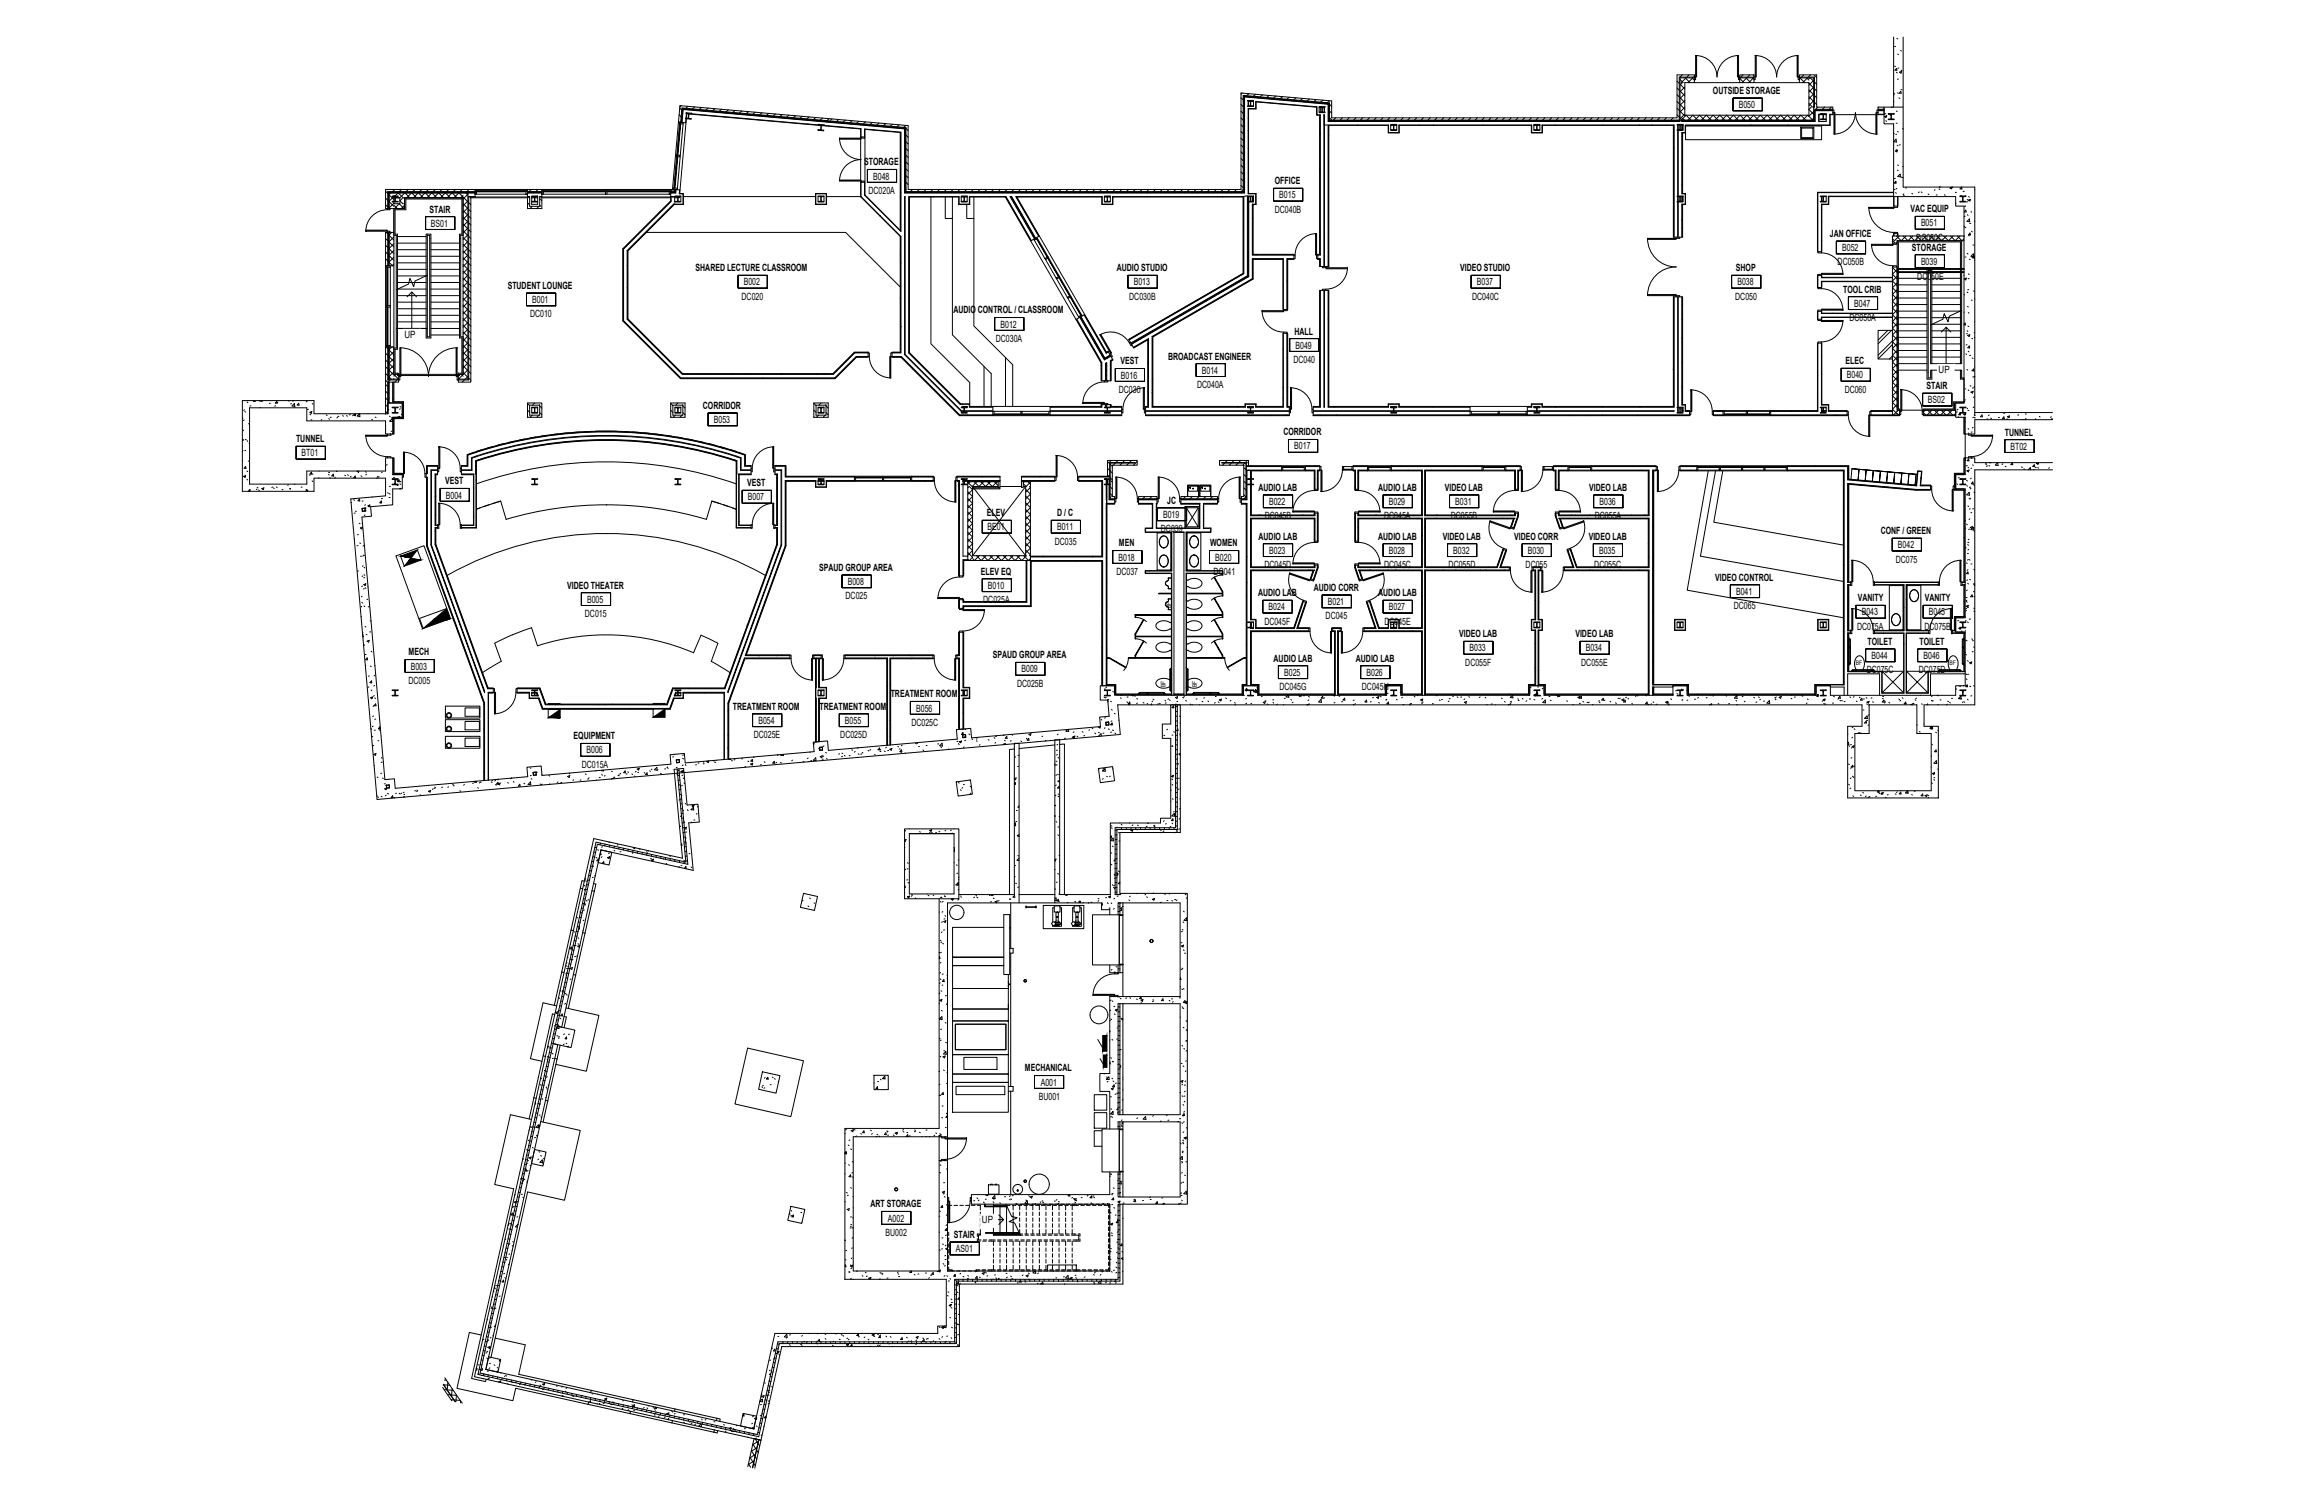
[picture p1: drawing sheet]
<svg xmlns="http://www.w3.org/2000/svg" width="432mm" height="279mm" viewBox="0 0 432 279" stroke-linecap="round" stroke-linejoin="round" font-family="sans-serif">
<defs><g id="words">
<g font-size="1.9">
<text x="319.9" y="17.6">OUTSIDE STORAGE</text>
<text x="324.7" y="20.2">B050</text>
<text x="161.4" y="30.9">STORAGE</text>
<text x="163.1" y="33.5">B048</text>
<text x="238.1" y="34.4">OFFICE</text>
<text x="80.2" y="39.7">STAIR</text>
<text x="162.2" y="36.2">DC020A</text>
<text x="238.1" y="39.7">DC040B</text>
<text x="238.9" y="37">B015</text>
<text x="356.8" y="39.6">VAC EQUIP</text>
<text x="80.5" y="42.3">BS01</text>
<text x="341.8" y="44.3">JAN OFFICE</text>
<text x="344" y="46.9">B052</text>
<text x="357.1" y="46.8">STORAGE</text>
<text x="357.9" y="45">DC050C</text>
<text x="358.8" y="42.3">B051</text>
<text x="94.8" y="54">STUDENT LOUNGE</text>
<text x="129.9" y="50.7">SHARED LECTURE CLASSROOM</text>
<text x="138.9" y="53.3">B002</text>
<text x="208.6" y="50.7">AUDIO STUDIO</text>
<text x="211.7" y="53.3">B013</text>
<text x="272.7" y="50.7">VIDEO STUDIO</text>
<text x="275.8" y="53.3">B037</text>
<text x="324.2" y="50.7">SHOP</text>
<text x="324.5" y="53.3">B038</text>
<text x="343.2" y="49.6">DC050B</text>
<text x="358.1" y="52.3">DC050E</text>
<text x="358.8" y="49.5">B039</text>
<text x="99" y="59.3">DC010</text>
<text x="99.4" y="56.6">B001</text>
<text x="138.5" y="56">DC020</text>
<text x="178.1" y="58.5">AUDIO CONTROL / CLASSROOM</text>
<text x="210.9" y="56">DC030B</text>
<text x="274.9" y="56">DC040C</text>
<text x="324.1" y="56">DC050</text>
<text x="344.2" y="54.6">TOOL CRIB</text>
<text x="345.4" y="60">DC050A</text>
<text x="346.3" y="57.3">B047</text>
<text x="75.5" y="63.2">UP</text>
<text x="186" y="63.9">DC030A</text>
<text x="186.8" y="61.2">B012</text>
<text x="241.8" y="62.5">HALL</text>
<text x="242" y="65.1">B049</text>
<text x="209.3" y="68.1">VEST</text>
<text x="209.4" y="70.7">B016</text>
<text x="218.2" y="67.2">BROADCAST ENGINEER</text>
<text x="224.5" y="69.8">B014</text>
<text x="241.6" y="67.8">DC040</text>
<text x="344.7" y="68">ELEC</text>
<text x="344.9" y="70.7">B040</text>
<text x="362.1" y="69.7">UP</text>
<text x="131.3" y="76.4">CORRIDOR</text>
<text x="209" y="73.4">DC030</text>
<text x="223.6" y="72.5">DC040A</text>
<text x="344.5" y="73.3">DC060</text>
<text x="359.8" y="72.7">STAIR</text>
<text x="360.1" y="75.3">BS02</text>
<text x="55.3" y="82.6">TUNNEL</text>
<text x="133.3" y="79">B053</text>
<text x="239.7" y="81.3">CORRIDOR</text>
<text x="241.7" y="84">B017</text>
<text x="374.4" y="81.3">TUNNEL</text>
<text x="375.5" y="84">BT02</text>
<text x="56.3" y="85.2">BT01</text>
<text x="83.2" y="90.5">VEST</text>
<text x="83.3" y="93.1">B004</text>
<text x="139.6" y="90.8">VEST</text>
<text x="139.7" y="93.5">B007</text>
<text x="218" y="94.1">JC</text>
<text x="235" y="91.7">AUDIO LAB</text>
<text x="237" y="94.3">B022</text>
<text x="257.4" y="91.7">AUDIO LAB</text>
<text x="259.4" y="94.3">B029</text>
<text x="269.9" y="91.7">VIDEO LAB</text>
<text x="271.8" y="94.3">B031</text>
<text x="296.8" y="91.7">VIDEO LAB</text>
<text x="298.7" y="94.3">B036</text>
<text x="184.3" y="96.4">ELEV</text>
<text x="184.4" y="99.1">BE01</text>
<text x="197" y="101.7">DC035</text>
<text x="197.4" y="99.1">B011</text>
<text x="197.5" y="96.4">D / C</text>
<text x="216.8" y="99.4">DC039</text>
<text x="217.2" y="96.7">B019</text>
<text x="235.1" y="100.8">AUDIO LAB</text>
<text x="236.2" y="97">DC045B</text>
<text x="257.4" y="100.8">AUDIO LAB</text>
<text x="258.5" y="97">DC045A</text>
<text x="269.5" y="100.8">VIDEO LAB</text>
<text x="271" y="97">DC055B</text>
<text x="282.8" y="100.8">VIDEO CORR</text>
<text x="296.7" y="100.8">VIDEO LAB</text>
<text x="297.9" y="97">DC055A</text>
<text x="351.3" y="99.8">CONF / GREEN</text>
<text x="153" y="106.6">SPAUD GROUP AREA</text>
<text x="183.2" y="107.3">ELEV EQ</text>
<text x="208.5" y="107.4">DC037</text>
<text x="208.9" y="104.7">B018</text>
<text x="209" y="102">MEN</text>
<text x="226" y="102">WOMEN</text>
<text x="226.7" y="107.4">DC041</text>
<text x="227" y="104.7">B020</text>
<text x="236.2" y="106.1">DC045D</text>
<text x="237" y="103.4">B023</text>
<text x="258.5" y="106.1">DC045C</text>
<text x="259.4" y="103.4">B028</text>
<text x="270.6" y="106.1">DC055D</text>
<text x="271.4" y="103.4">B032</text>
<text x="284.9" y="106.1">DC055</text>
<text x="285.3" y="103.4">B030</text>
<text x="297.8" y="106.1">DC055C</text>
<text x="298.6" y="103.4">B035</text>
<text x="354.1" y="105.1">DC075</text>
<text x="354.5" y="102.4">B042</text>
<text x="105.9" y="109.9">VIDEO THEATER</text>
<text x="109.6" y="112.6">B005</text>
<text x="157.9" y="111.9">DC025</text>
<text x="158.3" y="109.3">B008</text>
<text x="183.6" y="112.7">DC025A</text>
<text x="184.5" y="110">B010</text>
<text x="234.9" y="111.3">AUDIO LAB</text>
<text x="236.9" y="114">B024</text>
<text x="245.4" y="110.4">AUDIO CORR</text>
<text x="248" y="113">B021</text>
<text x="257.4" y="111.3">AUDIO LAB</text>
<text x="259.4" y="114">B027</text>
<text x="320.3" y="108.5">VIDEO CONTROL</text>
<text x="323.8" y="113.8">DC065</text>
<text x="324.2" y="111.1">B041</text>
<text x="347" y="112.3">VANITY</text>
<text x="359.5" y="112.3">VANITY</text>
<text x="109.2" y="115.3">DC015</text>
<text x="236.1" y="116.7">DC045F</text>
<text x="247.6" y="115.7">DC045</text>
<text x="258.6" y="116.7">DC045E</text>
<text x="272.5" y="119">VIDEO LAB</text>
<text x="294.2" y="119">VIDEO LAB</text>
<text x="346.8" y="117.6">DC075A</text>
<text x="347.7" y="114.9">B043</text>
<text x="359.4" y="117.6">DC075B</text>
<text x="360.2" y="114.9">B045</text>
<text x="76.3" y="122.4">MECH</text>
<text x="76.7" y="125.1">B003</text>
<text x="185.4" y="122.9">SPAUD GROUP AREA</text>
<text x="190.8" y="125.6">B009</text>
<text x="237.9" y="123.6">AUDIO LAB</text>
<text x="253.2" y="123.6">AUDIO LAB</text>
<text x="273.7" y="124.3">DC055F</text>
<text x="274.5" y="121.7">B033</text>
<text x="295.3" y="124.3">DC055E</text>
<text x="296.2" y="121.7">B034</text>
<text x="348.6" y="125.8">DC075C</text>
<text x="348.8" y="120.4">TOILET</text>
<text x="349.5" y="123.1">B044</text>
<text x="358.4" y="125.8">DC075D</text>
<text x="358.5" y="120.4">TOILET</text>
<text x="359.2" y="123.1">B046</text>
<text x="76.3" y="127.7">DC005</text>
<text x="166.3" y="130.2">TREATMENT ROOM</text>
<text x="189.9" y="128.3">DC025B</text>
<text x="238.9" y="128.9">DC045G</text>
<text x="239.8" y="126.2">B025</text>
<text x="254.4" y="128.9">DC045H</text>
<text x="255.2" y="126.2">B026</text>
<text x="136.9" y="132.6">TREATMENT ROOM</text>
<text x="140.8" y="137.9">DC025E</text>
<text x="141.6" y="135.2">B054</text>
<text x="153.1" y="132.6">TREATMENT ROOM</text>
<text x="156.9" y="137.9">DC025D</text>
<text x="157.8" y="135.2">B055</text>
<text x="170.2" y="135.6">DC025C</text>
<text x="171.1" y="132.9">B056</text>
<text x="107.1" y="138.1">EQUIPMENT</text>
<text x="108.7" y="143.4">DC015A</text>
<text x="109.5" y="140.7">B006</text>
<text x="191.4" y="200.1">MECHANICAL</text>
<text x="194.4" y="202.8">A001</text>
<text x="194" y="205.4">BU001</text>
<text x="162.6" y="225.5">ART STORAGE</text>
<text x="165.4" y="230.8">BU002</text>
<text x="165.8" y="228.1">A002</text>
<text x="178.1" y="231.2">STAIR</text>
<text x="178.5" y="233.9">AS01</text>
<text x="183.4" y="228.4">UP</text>
</g>
<g font-size="1.2">
<text x="218.7" y="113.6" transform="rotate(-90 218.7 113.6)">BF</text>
<text x="346.6" y="124.3">BF</text>
<text x="364.1" y="124.3">BF</text>
<text x="217.7" y="128.3" transform="rotate(-90 217.7 128.3)">BF</text>
<text x="223.5" y="128.3" transform="rotate(-90 223.5 128.3)">BF</text>
</g>
</g></defs>
<!-- layer: E-ELEC-EQPM -->
<path d="M352.6 61.7l-1.8 1.8M353.3 61.7l-2.5 2.5M353.4 63.7l-2.6 2.6M353.4 66.5l-.5 .5M353.4 64.4l-2.6 2.6M205 194.1l1 1.7M205.5 197.7l.6 1.1M204.4 207.8h2.3v2.9h-2.3zM204.4 204.5h2.3v2.8h-2.3zM205.8 211.2h-1.4v2.9h1.4" fill="none" stroke="#000" stroke-width=".19"/>
<!-- layer: A-DETL-GENF -->
<g fill="none" stroke="#000" stroke-width=".19">
<path d="M336.3 23.8h2.5v2.1h-2.5zM336.5 23.9h2.1v1.8h-2.1zM350.8 61.7h2.6v5.3h-2.6zM221.6 94.8l2.2 3.6h-2.2zM221.6 94.8h2.2v3.6M221.8 92.7v-2.1h2.1v2.1M222 90.8h1.7v.9h-1.7zM222.1 91.1l.2-.1v.2zM223.8 94.8l-2.2 3.6M224 94.6h-2.7v4M224.1 92.7v-2.1h2v2.1M224.3 90.8h1.7v.9h-1.7z"/>
<path d="M224.4 91.1l.2-.1v.2zM216.8 100.4a.83 .83 0 0 1 1-.2 .83 .83 0 0 1 .4 1 .87 .87 0 0 1-.8 1.1 .87 .87 0 0 1-.9-1.1zM216.8 104a.83 .83 0 0 1 1-.2 .83 .83 0 0 1 .4 1 .87 .87 0 0 1-.8 1.1 .87 .87 0 0 1-.9-1.1zM218.8 108h-.6a.5 .5 0 0 1-.4 .6 .49 .49 0 0 0-.1 .5 .49 .49 0 0 0 .4 .4l.1 .4 .6 .1M218.8 111.8l-.6 .1a.49 .49 0 0 1-.4 .6 .49 .49 0 0 0-.1 .5 .49 .49 0 0 0 .4 .3l.1 .6h.6M222.4 100.4a.83 .83 0 0 1 1.1-.2 .83 .83 0 0 1 .3 1 .87 .87 0 0 1-.8 1.1 .87 .87 0 0 1-.8-1.1zM222.4 104a.83 .83 0 0 1 1.1-.2 .83 .83 0 0 1 .3 1 .87 .87 0 0 1-.8 1.1 .87 .87 0 0 1-.8-1.1zM353.5 114.9a.83 .83 0 0 1 1-.1 .83 .83 0 0 1 .4 .9 .87 .87 0 0 1-.8 1.1 .87 .87 0 0 1-.8-1.1zM356.9 110.5a.83 .83 0 0 1 1-.2 .83 .83 0 0 1 .4 1 .87 .87 0 0 1-.8 1.1 .87 .87 0 0 1-.8-1.1zM206 193.4h.7v2.9h-.7zM206.1 197.1h.6v2.2h-.6z"/>
<circle cx="222.8" cy="91.3" r=".08"/>
<circle cx="225.1" cy="91.3" r=".08"/>
</g>
<!-- layer: E-ELEC-EQPM -->
<g fill="#000" stroke="#000" stroke-width=".19">
<path d="M206.7 193.4l-.7 2.9h.7zM206 193.4h.7l-.7 2.9z"/>
<path d="M206.7 197.1l-.6 2.2h.6zM206.1 197.1h.6l-.6 2.2z"/>
</g>
<!-- layer: M-HVAC-DUCT-ANNO -->
<g fill="#000" stroke="#000" stroke-width=".19">
<path d="M74.8 103.9h2.2l-.1 .1zM74.8 103.9l3.2-1.2-1 1.2zM81.2 115.6h2.9l-.6 .2zM81.2 115.6l2.2-1.9 .7 1.9zM102.5 134l2.1-1.5v1.5zM122 134l2.2-1.6v1.6z"/>
<path d="M74.8 103.9l2.1 .1zM75.5 104h1.4l-.2 .2z"/>
<path d="M76.7 104.2l1.9 .4h-2.2zM76.4 104.6l-.9 1.1 3.1-1.1z"/>
<path d="M81 115.8h2.5l-2.3-.2zM79 117.4l2-1.6h2.5z"/>
<path d="M102.5 134l2.1 .1v-.1zM102.4 134.1l.1-.1 2.1 .1z"/>
</g>
<!-- layer: M-HVAC-DUCT -->
<path d="M102.4 131.5v-.1h2.2v.1M122 131.5v-.1h2.2v.1M187.5 170.8h1.1v11.2h-1.1zM204 170.9h5v9.3h-5zM205.8 210.9h3.2v8h-3.2z" fill="none" stroke="#000" stroke-width=".19"/>
<!-- layer: M-HVAC-DUCT-ANNO -->
<path d="M74.8 103.9l.7 1.8M78 102.7l.6 1.9M83.4 113.7l-5.1 1.8 .7 1.9M104.6 132.5h-2.2v1.6M124.2 132.4h-2.2v1.6" fill="none" stroke="#000" stroke-width=".19"/>
<!-- layer: M-EQPM -->
<g fill="none" stroke="#000" stroke-width=".19">
<path d="M84.1 115.6l-4.9-13.7-5.2 1.9 4.9 13.6h.1M83.2 131.9h6.4v2.2h-6.4zM83.2 134.4h6.4v2.2h-6.4zM83.2 137.5h6.4v2.2h-6.4zM86.9 132.2h2.6v1.6h-2.6zM86.9 134.7h2.6v1.6h-2.6zM86.9 137.9h2.6v1.5h-2.6zM187.5 173.2h-9.6v5.6h9.6h-9.6v1.5h9.6h-9.6v4.3h10.4v-2.6M188.6 177.1h.6v.9h-.6M188.6 173.2v.2M196.9 169.2h1.1v1.1h-1.1zM196.9 169.5h-.3v2.7"/>
<path d="M197 172.2h.9v.2h-.8h.9l.2 .1-.2 .1M197 172.9h.8v.1h-.8zM197.2 170.4h.5v.8h-.5zM197.3 172.7h.3v.2h-.3zM197.3 171.2l.2 .1zM197.3 171.3l-.2 .9h.7l-.3-.9M197.4 170.3l.1 .1zM198 169.5h.2v3.5h-1.6v-.2M198 172.6l-.9 .1M200.6 169.2h1.1v1.1h-1.1zM200.6 169.5h-.3v2.7M200.7 172.2h.9v.2h-.8h.9l.2 .1-.2 .1"/>
<path d="M200.7 172.9h.9v.1h-.9zM200.9 170.4h.5v.8h-.5zM201 172.7h.3v.2h-.3zM201.1 171.2l.1 .1zM201.1 171.3h-.2v.6l-.1 .3h.7l-.3-.9M201.1 170.3l.1 .1zM201.7 169.5h.3v3.5h-1.7v-.2M201.7 172.6l-.9 .1M177.9 188.5h10.4v2.2h-10.4zM177.9 190.7h10.4v6.3h-10.4zM177.9 197h10.4v3.6h-10.4zM177.9 184.6h10.4v3.9h-10.4z"/>
<path d="M178.4 191.3h9.5v4.7h-9.5zM180 197.5h6.2v2.2h-6.2zM188.3 184v.3M188.3 183.8h.3v.1h-.3M188.3 187.9v.3M188.3 187.6v.3M188.3 184.3h.1M188.3 183.3h.1M188.3 187.9h.1M188.3 183.3v.3M177.9 200.6h10.4v1.6h-10.4zM177.9 202.2h10.4v5.5h-10.4z"/>
<path d="M178.6 202.9h9.1v1.5h-9.1zM188.3 202.9h.9v.9h-.9M184.6 221.3h2v1.7h-2zM185 221.3v-.1h.3v.1M185.9 221.3v-.1h.3v.1M190.1 222.3h.1M190.1 222.4h.1M195.7 236.3h5.3v1.1h-5.3z"/>
<circle cx="83.8" cy="133.6" r=".39"/>
<circle cx="83.8" cy="139.2" r=".5"/>
<circle cx="83.8" cy="136.1" r=".5"/>
<circle cx="83.8" cy="136.1" r=".39"/>
<circle cx="83.8" cy="139.2" r=".39"/>
<circle cx="83.8" cy="133.6" r=".5"/>
<circle cx="178.7" cy="170.4" r="1.34"/>
<circle cx="196.8" cy="172.5" r=".34"/>
<circle cx="200.5" cy="172.5" r=".34"/>
<circle cx="205.2" cy="189.5" r="1.67"/>
<circle cx="190.1" cy="222.3" r=".13"/>
<circle cx="190.1" cy="222.3" r=".06"/>
<circle cx="190.1" cy="222.1" r=".91"/>
<circle cx="194.1" cy="221.2" r="1.89"/>
</g>
<!-- layer: M-HVAC-CDFF -->
<path d="M209 171h.7v9.1h-.7zM209 170.9h.7v.1h-.7zM209 180.1h.7v.1h-.7zM209 211h.7v7.8h-.7zM209 210.9h.7v.1h-.7zM209 218.8h.7v.1h-.7z" fill="none" stroke="#000" stroke-width=".19"/>
<!-- layer: P-SANR-FIXT -->
<g fill="none" stroke="#000" stroke-width=".19">
<path d="M221.8 92.7v-2.1h2.1v2.1M224 94.6h-2.7v4M224.1 92.7v-2.1h2v2.1M216.8 100.4a.83 .83 0 0 1 1-.2 .83 .83 0 0 1 .4 1 .87 .87 0 0 1-.8 1.1 .87 .87 0 0 1-.9-1.1zM216.8 104a.83 .83 0 0 1 1-.2 .83 .83 0 0 1 .4 1 .87 .87 0 0 1-.8 1.1 .87 .87 0 0 1-.9-1.1zM218.5 116.3l-.6-.3-.8-.1-.8 .3-.4 .6 .1 .5 .7 .4 1 .1 .8-.4M218.6 117.4l.2 .1M218.8 108h-.6a.5 .5 0 0 1-.4 .6 .49 .49 0 0 0-.1 .5 .49 .49 0 0 0 .4 .4l.1 .4 .6 .1M218.8 111.8l-.6 .1a.49 .49 0 0 1-.4 .6 .49 .49 0 0 0-.1 .5 .49 .49 0 0 0 .4 .3l.1 .6h.6M218.8 116.2l-.2 .1M221.6 116.2l.2 .1 1.1-.4 .7 .1 .7 .4 .2 .4-.2 .6-.8 .4-1-.1-.7-.3-.2 .1M221.6 112.2l.2 .1 1.1-.4 .7 .1 .7 .3 .2 .5-.2 .6-.8 .3h-1l-.7-.3-.2 .1"/>
<path d="M221.6 108.3l.2 .1 .9-.4 .8 .1 .8 .3 .2 .5-.2 .6-.7 .3-.8 .1-1-.4-.2 .1M222.4 100.4a.83 .83 0 0 1 1.1-.2 .83 .83 0 0 1 .3 1 .87 .87 0 0 1-.8 1.1 .87 .87 0 0 1-.8-1.1zM222.4 104a.83 .83 0 0 1 1.1-.2 .83 .83 0 0 1 .3 1 .87 .87 0 0 1-.8 1.1 .87 .87 0 0 1-.8-1.1zM353.5 114.9a.83 .83 0 0 1 1-.1 .83 .83 0 0 1 .4 .9 .87 .87 0 0 1-.8 1.1 .87 .87 0 0 1-.8-1.1zM356.9 110.5a.83 .83 0 0 1 1-.2 .83 .83 0 0 1 .4 1 .87 .87 0 0 1-.8 1.1 .87 .87 0 0 1-.8-1.1zM218.5 127a1.71 1.71 0 0 0-2.6 .6 1.71 1.71 0 0 0 2.6 .6M218.5 120.3l-.6-.3h-.8l-.8 .2-.4 .6 .1 .5 .7 .4 1 .1 .8-.4M218.6 121.4l.2 .1M218.6 128.2l.2 .1M218.8 120.2l-.2 .1M218.8 126.9l-.2 .1M221.6 126.9l.2 .1"/>
<path d="M221.6 120.2l.2 .1 1.1-.4 .7 .1 .7 .4 .2 .4-.2 .6-.8 .4h-.8l-.9-.4-.2 .1M221.8 128.2l-.2 .1M221.9 127a1.71 1.71 0 0 1 2.6 .6 1.71 1.71 0 0 1-2.6 .6M346.7 125.2l-.1 .2M347.9 125.1a1.71 1.71 0 0 0-.6-2.6 1.71 1.71 0 0 0-.6 2.6M347.9 125.2l.1 .2M364.2 125.2l-.1 .2M364.2 125.1a1.71 1.71 0 0 1 .6-2.6 1.71 1.71 0 0 1 .6 2.6M365.4 125.2l.1 .2"/>
<circle cx="215.1" cy="175.7" r=".25"/>
<circle cx="215.1" cy="175.7" r=".3"/>
<circle cx="191.5" cy="183.2" r=".25"/>
<circle cx="191.5" cy="183.2" r=".2"/>
<circle cx="167.4" cy="222.1" r=".25"/>
<circle cx="167.4" cy="222.1" r=".3"/>
<circle cx="191.5" cy="220.6" r=".25"/>
<circle cx="191.5" cy="220.6" r=".2"/>
</g>
<!-- layer: S-COLS -->
<g fill="none" stroke="#000" stroke-width=".19">
<path d="M233.5 18.9h-.5v-.1h1.1v.1h-.5M233.5 18.9v.8M233.6 18.9v.8l.5 .1v.1h-1.1v-.1l.5-.1M73.7 36.7v.9M73.7 36.7h-.5v-.1h1.1v.1h-.5v.8l.5 .1v.1h-1.1v-.1h.5M99.3 36.6h1.1v.1h-.5v.8l.5 .1v.1h-1.1v-.1l.5-.1v-.8h-.5zM126.5 36.7v.9M126.5 36.7h-.5v-.1h1.2v.1l-.6 .1v.8h.6v.1h-1.2v-.1h.5M128.6 21.3l-.5-.1v-.1h1.1v.2l-.5-.1v.9M128.6 21.3l-.1 .8-.5-.1v.2l1.1 .1v-.1l-.4-.1M152.8 36.6h1.1v.1l-.5 .1v.8h.5v.1h-1.1v-.1l.5-.1v-.8h-.5zM153.4 23.4h.5v-.1l-1.1-.1v.1l.5 .1-.1 .8"/>
<path d="M153.4 23.4l-.1 .9h.6l-.1 .1-1.1-.1v-.1l.5 .1M179.5 36.6h1.1v.1l-.5 .1v.8h.5v.1h-1.1v-.1l.6-.1-.1-.8h-.5zM206.3 36.6h1.1v.1h-.5l-.1 .8 .6 .1v.1h-1.1v-.1l.5-.1v-.8h-.5zM233.5 36.8l-.5-.1v-.1h1.1v.1l-.5 .1v.8h.5v.1h-1.1v-.1l.5-.1M233.5 36.8v.7M246.8 20l.1 .1M246.8 20h-.4v-.1h1.1v.1l-.5 .1M246.9 20.1l-.1 .8M247 20.1v.8h.5v.1h-1.1v-.1h.4M259.7 23.2h1.2v.2h-.6v.8h.6v.2h-1.2v-.2h.6l-.1-.8h-.5zM286.5 23.2h1.1v.2h-.5v.8h.5v.2h-1.1v-.2h.5v-.8h-.5zM313.2 23.2h1.1v.2h-.5v.8h.5v.2h-1.1v-.2h.5v-.8h-.5z"/>
<path d="M313.2 36.6h1.1v.1l-.5 .1v.8h.5v.1h-1.1v-.1l.5-.1v-.8h-.5zM340 36.6h1.1v.1l-.6 .1 .1 .8h.5v.1h-1.1v-.1l.5-.1v-.8h-.5zM340 21.2h1.1v.1l-.6 .1 .1 .8h.5v.1h-1.1v-.1h.5v-.8l-.5-.1zM351.9 20.5v2.6h1.8M352 21.8l.4-.2-.1 .4zM352.2 21.2l-.2 .1M352.2 22.5l.2 .2M352.7 21.2h1.1v.1l-.6 .1 .1 .8h.5v.1h-1.1v-.1h.5v-.8l-.5-.1zM353.2 21.4l-.2 .2M353.5 21.2h.1M354.2 20.7l.1 .1M354.3 23h-.2"/>
<path d="M365.3 36.7v1.8h1.5M365.3 38h.1M365.4 35.9h-.1M366.2 36.5l.2 .1M366.5 36.8l-.5-.1v-.1h1.1v.1h-.5v.8l.5 .1v.1h-1.1v-.1l.5-.1M366.6 36.8v.7M367.1 38.5h-.1M367.2 36.6h-.1M367.4 37.3l.1 .1M367.5 37.7h-.2M367.7 36.7l.1 .1M367.9 37.3l-.3 .1 .3 .1"/>
<path d="M72.5 77.3v-2h2.6v2.6h-1.8M72.6 76.5h-.1M72.7 77.7l.2 .2M73.7 76.2h.1M73.7 76.2h-.5v-.2h1.1v.2h-.5M73.8 76.2l-.1 .8M73.8 76.2v.8l.5 .1v.1h-1.1v-.1h.5M74.6 77.8v.1M74.6 77.8l-.3 .1M74.7 75.9l.1 .1M74.8 76.3l-.2 .2M75 77.4l.1 .1"/>
<path d="M99.8 76.2h-.5v-.2h1.1v.2h-.5M99.8 76.2v.8l-.5 .1v.1h1.1v-.1l-.5-.1v-.8M126.5 76.2h.1M126.5 76.2h-.5v-.2h1.2v.2h-.6M126.6 76.2l-.1 .8M126.6 76.2v.8l.6 .1v.1h-1.2v-.1h.5M153.3 76.2h-.5v-.2h1.1v.2h-.5M153.3 76.2v.8l-.5 .1v.1h1.1v-.1l-.5-.1v-.8M180 76.2h-.5v-.2h1.1v.2h-.5M180.1 76.2l-.1 .8-.5 .1v.1h1.1v-.1l-.5-.1v-.8M206.8 76.2h-.5v-.2h1.1v.2h-.6M206.8 76.2v.8l-.5 .1v.1h1.1v-.1l-.5-.1-.1-.8"/>
<path d="M233.5 76.2h-.5v-.2h1.1v.2h-.5M233.5 76.2v.8M233.6 76.2v.8l.5 .1v.1h-1.1v-.1l.5-.1M260.3 76.2h-.6v-.2h1.2v.2h-.6M260.3 76.2l-.1 .8-.5 .1v.1h1.2v-.1l-.6-.1v-.8M287 76.2h-.5v-.2h1.1v.2h-.5M287 76.2v.8l-.5 .1v.1h1.1v-.1l-.5-.1v-.8M313.7 76.2h-.5v-.2h1.1v.2h-.5M313.7 76.2v.8l-.5 .1v.1h1.1v-.1l-.5-.1v-.8M340.5 76.2h-.5v-.2h1.1v.2h-.6M340.5 76.2v.8l-.5 .1v.1h1.1v-.1l-.5-.1-.1-.8M365.6 76.9l-.2 .1"/>
<path d="M365.7 76.4l-.2 .2M365.7 77.8l.1 .1M366.1 77.2l-.3 .3h.3v-.3M366.5 76.2h-.5v-.2h1.1v.2h-.5M366.6 76.2v.8M366.6 76.2v.8l.5 .1v.1h-1.1v-.1l.5-.1M366.7 77.4l.4-.2-.1 .4zM366.8 75.3h-1.5v2.6h1.7M367.3 76.2l.2 .2M367.7 76.7h-.2M67.6 95l.1 .5M67.7 94.9l-.1 .1"/>
<path d="M67.7 95h-.1M68.1 94.9l-.4 .1M68.1 94.9l.1 .5zM68.2 96.2l-.2 .1M68.2 95.4l-.5 .1M68.2 94.8l.2 .1M68.2 95.3l.2 .1M68.3 94.3l-.2 .1M68.7 94.5l.4-.2-.1 .4zM69.2 94.6l.2 1.8-1.8 .2M72.9 90.8l-.2 .1M73.3 88.6h1.8v2.7h-1.8"/>
<path d="M73.5 89.1l.2 .1M73.7 89.5v.9M73.7 89.5h-.5v-.1h1.1v.1h-.5v.9h.5v.1h-1.1v-.1h.5M74.3 89.6l-.2 .2M74.4 90.6l-.2 .1M74.5 89.6l.1 .4h-.4zM74.6 91.3l.2-.1v.1M74.7 90.4l.1 .1M74.7 89.9l.2 .1M75.1 88.6v.1M99.3 89.4h1.1v.1h-.5v.8l.5 .1v.1h-1.1v-.1h.5v-.9h-.5zM126.5 89.5v.9"/>
<path d="M126.5 89.5h-.5v-.1h1.2v.1l-.6 .1v.8h.6v.1h-1.2v-.1h.5M152.8 89.4h1.1v.1l-.5 .1v.8h.5v.1h-1.1v-.1h.5v-.9h-.5zM179.5 89.4h1.1v.1l-.5 .1v.8h.5v.1h-1.1v-.1h.6l-.1-.9h-.5zM206.3 89.4h1.1v.1h-.5l-.1 .8 .6 .1v.1h-1.1v-.1h.5v-.9h-.5zM233.5 89.6l-.5-.1v-.1h1.1v.1l-.5 .1v.8h.5v.1h-1.1v-.1l.5-.1M233.5 89.6v.8M365.5 90.4l.1 .1M365.9 89.2h-.2M366.5 89.6l-.5-.1v-.1h1.1v.1h-.5v.9h.5v.1h-1.1v-.1l.5-.1M366.6 89.6v.8M367 88.6h-1.7v2.7h1.7M367.3 89.7l.2 .1"/>
<path d="M367.3 90.7l.1 .1M367.9 91h-.1M233.5 116.3h-.5v-.1h1.1v.1h-.5v.8l.5 .1v.1h-1.1v-.1l.5-.1M233.5 116.3v.8M259.7 116.2h1.2v.1h-.6v.8l.6 .1v.1h-1.2v-.1l.6-.1-.1-.8h-.5zM286.5 116.2h1.1v.1h-.5v.8l.5 .1v.1h-1.1v-.1l.5-.1v-.8h-.5zM313.2 116.2h1.1v.1h-.5v.8l.5 .1v.1h-1.1v-.1l.5-.1v-.8h-.5zM340 116.2h1.1v.1h-.6l.1 .8 .5 .1v.1h-1.1v-.1l.5-.1v-.8h-.5zM365.8 115.9h-.2M366 117.3l-.2 .1 .3 .1 .1-.2M366.3 116.3l.2 .1M366.5 117.9h-.2"/>
<path d="M366.5 116.3h-.5v-.1h1.1v.1h-.5v.8l.5 .1v.1h-1.1v-.1l.5-.1M366.6 116.3v.8M367 115.4h-1.7v2.7h1.7M367.1 117.8l-.1 .1M367.2 115.9l-.1 .1M367.5 116.2l.1 .1M367.9 115.6h-.1M73.7 129h.1M73.7 129h-.5v-.1h1.1v.1h-.5M73.8 129l-.1 .9M73.8 129v.8l.5 .1v.1h-1.1v-.1h.5M99.8 129h-.5v-.1h1.1v.1h-.5"/>
<path d="M99.8 129v.8l-.5 .1v.1h1.1v-.1l-.5-.1v-.8M126.5 129h.1M126.5 129h-.5v-.1h1.2v.1h-.6M126.6 129l-.1 .9M126.6 129v.8l.6 .1v.1h-1.2v-.1h.5M151.9 138.7l.1-.1 .1 .4h-.2M153 139.8h-.1M153.1 139.6v.5M153.1 139.6h.1M153.1 139.8l.1 .1M153.3 129h-.5v-.1h1.1v.1h-.5M153.3 129v.8l-.5 .1v.1h1.1v-.1l-.5-.1v-.8"/>
<path d="M153.5 139.5l-.5 .1M153.5 139.5l.1 .5M153.5 139.5l.1 .1M153.6 139.6h-.5M153.6 139.6v.4M153.9 139.3l-.2 .1M178.9 138.5h-.1M179 138.9h.1M179.2 138.5l.4-.1-.1 .3zM179.8 137.3l.1 .4M179.8 137.2v.1M179.8 137.2h.5"/>
<path d="M179.8 137.2v.6l.6-.1M179.8 136.8l.1 .4h-.3zM179.8 137.7l.1 .1M180 129h-.5v-.1h1.1v.1h-.5M180.1 129l-.1 .8-.5 .1v.1h1.1v-.1l-.5-.1v-.8M180.1 137.6l-.1 .1M180.3 137.2l-.5 .1M180.3 137.2l.1 .5M180.4 137.7l-.5 .1M180.4 138.3h-.2M180.4 136.2h-.2M181 137.1l.1 .1"/>
<path d="M181.5 137.8l-.2-1.8-2.7 .3 .2 1.7M205.6 134.3l.2 .2M206.2 130.2l.2 .1M206.4 135.9l-.2 .1M206.4 128.7h-.2M206.5 134l-.2 .1M206.5 134.9l.1 .5M206.6 134.9v.5M206.6 134.9h-.1M206.6 135.4h.1M206.6 130.2l-.2 .1M206.7 128.3l-.2 .1"/>
<path d="M206.8 129h-.5v-.1h1.1v.1h-.6M206.8 129v.8l-.5 .1v.1h1.1v-.1l-.5-.1-.1-.8M207 136.1l.2 .1M207 134.8l-.4 .1M207 134.8l.1 .6h-.5M207 134.9h.1M207 134.9h-.4M207 134.9l.1 .5M207.1 135.4h-.5M207.1 135.4h.1M207.1 130.6l-.2 .1M207.1 133.8l-1.7 .1 .1 1.7"/>
<path d="M207.7 135l.1 .4h-.4zM207.7 134.7h-.2M207.8 136.3l.1 .1M207.8 129.1l.2 .1M208.2 129.9v-1.8h-2.7v2.7h1.4M217.3 137.3l.2 .1M218.1 136.2l-.2 .1M218.7 135.2h-1.6v2.7h1.6M232.2 129.9v-1.8h2.7v1.8M232.3 129.8l.1 .1M232.5 128.9l.4-.2-.1 .4zM232.8 130.4l-.2 .1"/>
<path d="M232.9 128.5l-.2 .2M233.5 129h-.5v-.1h1.1v.1h-.5M233.5 129v.8M233.6 129v.8l.5 .1v.1h-1.1v-.1l.5-.1M234.3 129.1h-.1M234.3 128.1h.1M234.6 128.7v.6l-.5-.1zM234.7 128.4l.2 .1M234.7 129l.1 .3h-.3zM259 129.9v-1.8h2.6v1.8M259 128.7v.1M259.1 129.5l.1 .1"/>
<path d="M260.1 129.8h-.2M260.3 129h-.6v-.1h1.2v.1h-.6M260.3 129l-.1 .8-.5 .1v.1h1.2v-.1l-.6-.1v-.8M260.8 130.6l.1 .1M285.7 129.9v-1.8h2.7v1.8M285.8 128.4l.1 .1M285.9 130.5l-.2 .1M286.5 130.6l.1 .1M286.8 130h.1M286.9 129.6l-.4 .2 .1 .1M286.9 129.6l-.1 .3M287 129h-.5v-.1h1.1v.1h-.5"/>
<path d="M287 129v.8l-.5 .1v.1h1.1v-.1l-.5-.1v-.8M287 129.5l-.1 .2h.1M287.1 129.4v-.1l.1 .4h-.1M287.4 128.3h-.2M287.6 129.9l.2 .1M288.1 130.4l-.1 .1M288.2 128.5l-.2 .2M312.4 129.9v-1.8h2.7v1.8M313.1 129h-.2M313.2 129.5l.2 .1M313.7 129h-.5v-.1h1.1v.1h-.5M313.7 129v.8l-.5 .1v.1h1.1v-.1l-.5-.1v-.8"/>
<path d="M314 128.7l.2 .1M314.3 130.7l-.1 .1M314.4 128.7l-.2 .2M315 128.9h.1M339.2 129.9v-1.8h2.7v1.8M339.4 129.9l.2 .1M339.5 129.7l.1 .4-.3-.1zM340.5 129v.8l-.5 .1v.1h1.1v-.1l-.5-.1-.1-.8M340.5 129h.6v-.1h-1.1v.1h.5l-.1 .1M340.6 130.8l-.1-.1 .4-.2-.1 .3M340.6 130.7l.1 .1M365.3 128.6l.1 .1"/>
<path d="M366.2 128.2h-.2M366.2 130l.1 .6-.5-.1zM366.5 129h-.5v-.1h1.1v.1h-.5M366.6 129v.8M366.6 129v.8l.5 .1v.1h-1.1v-.1l.5-.1M366.7 128.1h.1M366.7 129.2l-.1 .1M367 128.1h-1.7v1.8M367.3 128.1l-.2 .1 .4 .1-.1-.2M367.4 130.6l.2 .1M367.9 128.2h.1M71.9 145.6l1.8-.1 .1 1.7"/>
<path d="M72 146.4h-.2M72.2 147.2h.1M72.2 146.7v.5M72.2 146.6v.6M72.2 147.2l-.4 .1 .3 .2 .1-.3M72.2 146.6l-.1 .1M72.4 148.2h.1M72.6 146.6h.1M72.7 146.6l-.5 .1M72.7 146.6h-.5M72.7 146.6h.1M72.7 146.6v.5"/>
<path d="M72.7 147.1h.1M72.7 146.6v.5l-.5 .1M72.7 147.1l-.5 .1M99 143.4l.1 .1M99.2 145.4l.1 .1M99.2 144.8l-.2 .1M99.6 144.3v.5M99.6 144.3h.1M100.1 144.2l-.5 .1M100.1 144.2v.5M100.1 144.2l-.5 .1 .1 .5M100.1 144.3v.5"/>
<path d="M100.1 144.7l-.5 .1M100.1 144.7h.1M100.2 144.2l.1 .1M101.2 144.6v.1M101.2 144.8l-.1-1.7-2.7 .2 .2 1.8M112.2 158.7l2.1 .5-.6 2.4-2-.5zM112.4 159.5l-.2 .1M113.8 159.3l-.2 .1M125.8 141.3l-.2 .1M125.9 140.9l.1 .1M126.3 142v.4M126.3 142l.5-.1 .1 .5"/>
<path d="M126.3 141.9l.1 .5M126.3 142.4l.1 .1M126.3 141.9h.1M126.4 142.4h.1M126.5 143.3h-.2M126.8 141.9h-.5M126.8 141.9h.1M126.8 141.9v.5M126.9 142.4h-.5M127.5 141.6l.2 .1M127.6 142.9l-.2 .1M127.6 141l-.1 .1"/>
<path d="M127.8 141.1h.1M128 142.5l-.2-1.8-2.7 .3 .2 1.7M128 142.8h.1M128.3 150.4l2.1-.2 .2 3.3-2 .2M128.4 151.3l.1 .1M129.1 153.5l.2 .1M129.2 150.5l.4-.1-.1 .3zM129.5 150.8l.1 .5-.5-.1zM129.8 153.1l-.2 .1M130.2 151.9l-.2 .2M130.2 150.6l.2 .1M153.1 140.1h.5"/>
<path d="M153.1 140.1h.1M153.6 140.1h-.5M153.6 140v.1M154.2 140.5l.2 .1M154.7 140.1l-.1-1.7-1.7 .1-1 .1 .2 1.8M178.6 146l2.7-.3 .3 2.6-2.6 .4zM179 146.1l.1 .2M179.4 147.5l.1 .1M179.8 147.1l-.1 .1M180.1 146.5h-.2M181.2 148.1l.1 .2M181.2 146.9l.2 .1"/>
<path d="M181.2 145.7h-.1h.2M205.1 143.5l2.7-.3 .4 2.6-2.7 .4zM205.2 143.5v.1M206 145.4l-.1 .1M206.1 143.5l-.1 .1M206.4 143.5v.6l-.5-.1zM206.7 145l.1 .1M207.4 145h-.2M207.8 143.6h.1M216.7 155.5h2.7M217.4 153.3l-.1 .1M218.7 152.8h-2v.9"/>
<path d="M111.8 160.8h.1M112.4 161.3l.4-.4v.4M112.4 160l-.1 .1M113.5 160.2l.4-.2-.2 .4zM150 168.1l-.2 .2M150.1 166.9h.1M150.1 166.8l2.6 .6-.6 2.6-2.6-.5zM150.9 169.2l.2 .1M151.2 167.7l.1 .1M152.1 170h.1M152.2 168.6l-.2 .1M205.7 168.6v1.3h1.6"/>
<path d="M205.7 168.8l.1-.1 .1 .3h-.2M206.8 168.6l.2 .1M207.3 169.6h-.2M104.1 191.7l3.3 .7-.8 3.3-3.2-.8M104.2 193.4l-.2 .1M104.2 191.7l-.1 .2M104.2 193.8l.2 .1M104.4 193.6l.1 .1M104.4 191.7v.4l-.4-.1M105.3 195l-.1 .1M105.4 193.1l-.1 .1M105.7 194.8l.2 .1"/>
<path d="M105.8 193.7l.1 .3h-.4zM105.9 195.5l.3-.1-.1 .1M106.4 193.2h-.2M99.8 214.7l2.2 .5-.6 2.6-2.1-.5zM100.6 216.5h-.2M100.6 215.1l.2 .1M101 215.8l.1 .1M101.3 216.6l.1 .5h-.5zM101.3 217.4h.2M101.7 216.3l-.2 .1M142.3 203l.1 .1M142.4 200.2l3.3 .7-.8 3.3-3.2-.8z"/>
<path d="M142.6 202.8h-.2M142.8 203.2l-.1 .1M142.9 201.3l-.1 .1M143.5 201.5l-.1-.3-.3 .3 .4 .1M144 200.5h-.1M144 202.6h-.2M144.3 201.2l.1 .1M144.6 201.4l.2 .2M145.4 202h.1M163.2 200.8h2.7v2.7h-2.7zM163.3 202.2l-.1 .1M163.9 203v.3h-.3z"/>
<path d="M164.1 202h-.2M164.4 201.6l.2 .1M165.2 201l.1 .5-.5-.1zM206.4 200.5h-.2M206.7 201.1l.1 .1M206.9 202l-.1 .1M207.1 201.1l.1 .5h-.5zM207.3 200.5h-1.9v3.3h1.9M147.6 226.7l-.2 .1M147.7 225.3l2.6 .6-.6 2.6-2.6-.6zM147.7 226.1l.2 .1M147.8 227l-.1 .1"/>
<path d="M148.2 226.9v.4h-.3zM149.7 226.4l-.1 .1M149.8 228.3h.1M91.3 253.4l2.2 .5-.5 2.4-2.3-.5zM91.5 255.5l-.2 .1M91.6 253.6l-.2 .1M91.6 254.6h-.2M92.3 254.9l.1 .1M92.9 255.4l.1 .1M93.1 256l-.3 .2h.2M93.5 253.9l-.3 .3h.2M175.4 247.8l.2 .2"/>
<path d="M175.9 247.9l.4-.1-.1 .3zM176.1 247.7l-.1 .2M176.4 247.6l-.2 .3 .5 .1v-.4M176.7 247.6l-1.6 .1v1.3M138.3 266.3h.1M138.7 264.4l.2-.3 .1 .4-.3-.1M138.8 264l2.5 .5-.5 2.4-2.5-.6zM140.5 265.8l-.1 .1M140.7 266.6l-.2 .1M140.7 264.6h-.2M140.8 266.7v.1M140.9 264.9l.3 .2"/>
<path d="M141.2 264.8l-.3 .1"/>
</g>
<!-- layer: A-WALL-PATT -->
<g fill="none" stroke="#000" stroke-width=".19">
<path d="M127.2 19.8l-.2 .2M128.5 19.9l-.4 .3M129.8 20l-.5 .3M231.8 18.3l.4 .4M231.8 19.5l.4 .4M232 17.4l-.2 .2M232.3 18.2h.1M232.3 19.1h.1M232.3 20h.1M232.4 17.9v.1M233.2 19.3l-.1 .1M233.3 17.5l-.5 .4"/>
<path d="M233.3 18v.1M233.4 18.1h.1M234.2 18.1v.1M234.5 17.6l-.4 .4M234.7 19h.1M235.1 18.2l-.1 .1M235.8 17.7l-.5 .4M235.9 18.2v.1M236.8 18.3v.1M237 17.8l-.4 .4M237.7 18.4v.1M238.3 17.9l-.5 .4"/>
<path d="M238.6 18.5v.1M239.5 18.6v.1M239.5 18l-.4 .4M240.4 18.6v.1M240.8 18.2l-.4 .3M241.3 18.7v.1M242.1 18.3l-.5 .3M242.2 18.8l-.1 .1M243 18.9v.1M243.3 18.4l-.4 .3M243.9 18.9v.1M244.6 18.5l-.5 .4"/>
<path d="M244.8 19v.1M245.7 19.1v.1M245.8 18.6l-.4 .4M246.6 19.2v.1M247.1 18.7l-.5 .4M247.5 19.3h.1M248.1 19.3h.1M248.3 19.5l.4 .4M248.3 18.8l-.4 .4M313.2 15.2l.4 .4M313.2 16.4l.4 .4M313.2 17.7l.4 .4"/>
<path d="M313.2 19l.4 .4M313.8 14.8l.6 .6M313.8 17l.9 .9M313.8 15.7l.9 .9M313.8 18.2l.9 .9M313.8 19.5l.9 .9M314.2 14l-.4 .4M314.2 15.4l-.4 .5M314.7 16.2l-.9 .9M314.7 17.5l-.9 .9M314.7 18.8l-.9 .9M314.7 14.5l.9 .9"/>
<path d="M314.9 14.5l-.9 .9M315.4 14l-.4 .4M316 14.5l.5 .5M316.1 14.5l-.8 .9M316.5 14.2l-.2 .2M324.9 14.6l.8 .8M325 14.5l-.1 .1M325.5 14l-.4 .4M326.1 14.5l.9 .9M326.2 14.5l-.9 .9M326.8 14l-.4 .4M327.3 14.5l.3 .3"/>
<path d="M327.5 14.5l-.9 .9M336.2 14.5l.9 .9M336.3 14.5l-.2 .3M336.9 14l-.4 .4M337.4 14.5l.4 .5M337.6 14.5l-.9 .9M337.8 18.1l.9 .9M337.8 16.8l.9 .9M337.8 15.6l.9 .8M337.8 19.3l.7 .7M338 14.5l-.2 .2M338.1 14.5l.6 .7"/>
<path d="M338.1 14l-.4 .4M338.7 18.8l-.9 .9M338.7 17.6l-.9 .9M338.7 16.3l-.9 .9M338.7 15l-.9 .9M338.9 19.1l.4 .4M338.9 17.9l.4 .4M338.9 16.6l.4 .4M338.9 15.3l.4 .4M338.9 14.1l.4 .4M353.7 17.5h.1l-.1 .3M353.7 19h.1"/>
<path d="M353.7 8.1v.1M353.9 12.3l.1 .1M354 8.7h-.2M354.2 13.5l.1 .1M354.3 13.1h-.4l.3-.3 .1 .3M354.3 7.2l.1 .1M354.4 17.3l.1 .1M354.4 10.1l.2 .1M354.6 14.8h-.2M354.6 12.7h-.2M354.7 18.3l.1 .1M354.8 13.5l.3-.2-.1 .4z"/>
<path d="M355 9.4l.1 .1M355.1 17.4h-.4l.3-.3 .1 .3M355.1 13.1l.1 .1M355.2 16.7l-.2 .1M72 35.7l.4 .4M72 37l.4 .4M72 38.3l.4 .4M72.5 35.4h-.1M72.5 36.4h.1M72.5 37.3h.1M72.5 38.2h.1M72.7 37.7l.9 .8"/>
<path d="M72.7 38.9v.1M72.7 36.4l.9 .9M72.9 35.9v.1M72.9 36.1l-.2 .2M73.5 36.7l-.8 .9M73.6 38.3l.6 .7M73.6 37.9l-.9 .9M73.6 36.5l.1 .1M73.6 36.7v.1M73.7 39l.9-.9 .9 .9M73.7 35.4l-.4 .4M73.8 35.9v.1"/>
<path d="M73.8 36.7l.2 .2M74.3 36.1l-.5 .5M74.4 36.1l.9 .8M74.7 35.9v.1M75 35.4l-.4 .4M75.2 36.9l-.5 .6 .5 .6M75.4 36.9l.2 .2M75.6 37.9l-.2 .2M75.6 38.3l-.7 .7M75.6 36.1l-.9 .8M75.6 35.9v.1M75.7 36.1l.8 .8"/>
<path d="M76.2 35.4l-.4 .4M76.5 35.9v.1M76.8 36.1l-.9 .8M76.9 36.1l.9 .8M77.4 35.9v.1M77.5 35.4l-.4 .4M78.1 36.1l-.9 .8M78.2 36.1l.9 .8M78.2 35.9v.1M78.8 35.4l-.4 .4M79.1 35.9v.1M79.4 36.1l-.9 .8"/>
<path d="M79.4 36.1l.9 .8M80 35.4l-.4 .4M80 35.9v.1M80.6 36.1l-.9 .8M80.7 36.1l.9 .8M80.9 35.9v.1M81.3 35.4l-.4 .4M81.8 35.9v.1M81.9 36.1l-.9 .8M82 36.1l.8 .8M82.6 35.4l-.5 .4M82.7 35.9v.1"/>
<path d="M83.1 36.1l-.8 .8M83.2 36.1l.9 .8M83.6 35.9v.1M83.8 35.4l-.4 .4M84.4 36.1l-.9 .8M84.5 36.1l.9 .8M84.5 35.9v.1M85.1 35.4l-.4 .4M85.4 35.9v.1M85.7 36.1l-.9 .8M85.7 36.1l1.7 1.6M86.3 35.9v.1"/>
<path d="M86.3 35.4l-.4 .4M86.5 39.3l.9 .9M86.5 38.1l.9 .9M86.5 36.5l-.5 .4M87 36.1l.4 .3M87.2 35.9v.1M87.4 38.8l-.9 .9M87.4 37.5l-.9 .9M87.4 36.3l-.9 .9M87.5 39.1l.4 .4M87.5 37.8l.4 .5M87.6 35.4l-.4 .4"/>
<path d="M87.7 36.7l.2 .3M88.1 35.9v.1M98.5 37.9l.4 .4M98.7 36.8l.2 .2M98.7 35.9v.1M99.2 35.4l-.4 .4M99.4 38.5l-.4 .5M99.6 35.9v.1M100.5 35.4l-.4 .4M100.5 35.9v.1M100.7 38.5l-.5 .5M100.8 38.3l.2 .2"/>
<path d="M100.8 37.1l.4 .4M123.2 39.6h.1M125.3 37.3v.1M125.5 35.9v.1M125.5 36.7l.1 .1M125.6 35.5l-.3 .3M125.7 35.4l.3 .3M126.7 22.7l.2 .1M126.8 21.4l.4 .5M126.9 20.2l.4 .4M127.2 22.8h.1M127.3 21.9h.1"/>
<path d="M127.4 21h.1M127.7 20.3v.1M128.6 20.4v.1M129.5 20.5h.1M130.4 20.5l-.1 .1M131 20.1l-.4 .4M131.2 20.6v.1M131.8 21.5h.1M132.1 20.7v.1M132.3 20.2l-.5 .4M133 20.8v.1M133.5 20.3l-.4 .4"/>
<path d="M133.9 20.9h.1M134.8 20.4l-.5 .4M134.8 20.9v.1M135.4 21.8v.1M135.7 21v.1M136 20.5l-.4 .4M136.6 21.1v.1M137.3 20.6l-.4 .4M137.5 21.2h.1M138.3 21.2v.1M138.5 20.7l-.4 .4M139.2 21.3v.1"/>
<path d="M139.8 20.9l-.4 .3M140.1 21.4v.1M141 21.5v.1M141.1 21l-.5 .3M141.9 21.6h.1M142.3 21.1l-.4 .3M142.8 21.6v.1M143.6 21.2l-.5 .3M143.7 21.7v.1M144.6 21.8v.1M144.8 21.3l-.4 .4M145.4 21.9h.1"/>
<path d="M146.1 21.4l-.5 .4M146.3 21.9v.1M147.2 22v.1M147.3 21.5l-.4 .4M148.1 22.1v.1M148.6 21.6l-.4 .4M149 22.2v.1M149.8 21.7l-.4 .4M149.9 22.2v.1M150.8 22.3v.1M150.8 23.2h.2M151.1 21.8l-.4 .4"/>
<path d="M151.7 22.4v.1M152.4 22l-.5 .3M152.6 22.5l-.1 .1M153.4 22.6h.1M153.6 22.1l-.4 .3M154.3 36.9h.1M154.3 22.6v.1M154.3 22.7l.1 .1M154.8 22.8h-.1M154.9 22.2l-.5 .3M155.4 22.2l-.3 .3M155.4 22.7v.1"/>
<path d="M156.3 22.8v.1M156.6 22.3l-.4 .4M157.2 22.9v.1M157.9 22.4l-.4 .4M158.1 23v.1M158.9 23.2h.1M159 23l-.1 .1M159.2 22.5l-.5 .4M159.8 23.1v.1M160.4 22.7l-.4 .3M160.7 23.2v.1M161.6 23.3v.1"/>
<path d="M161.7 22.8l-.5 .3M162.5 23.4h.1M162.9 22.9l-.4 .3M163.1 38h.1M163.1 24.2l.1 .1M163.4 23.4v.1M164.2 23l-.5 .4M164.3 23.5v.1M165.2 23.6v.1M165.4 23.1l-.4 .4M166.1 23.7v.1M166.7 23.2l-.5 .4"/>
<path d="M166.9 24.6h.1M166.9 23.7v.1M167.8 23.8v.1M167.9 23.3l-.4 .4M168.3 35.9h-.1M168.7 23.9v.1M169 35.7h.1M169 34.8h.1M169 33.9h.1M169 33h.1M169 32.1h.1M169 31.2h.1"/>
<path d="M169 30.3h.1M169 29.4h.1M169 28.5h.1M169 27.6h.1M169 26.7h.1M169 25.9h.1M169 25h.1M169 24.1h.1M169.2 23.4l-.4 .4M169.2 35.3l.1 .1M169.2 34.1l.4 .4M169.2 32.8l.4 .4"/>
<path d="M169.2 31.5l.4 .4M169.2 30.3l.4 .4M169.2 29l.4 .4M169.2 27.8l.4 .4M169.2 26.5l.4 .4M169.2 25.2l.4 .4M169.2 24l.4 .4M169.5 35.9v.1M170.4 35.9v.1M170.4 35.4l-.4 .4M171.3 35.9v.1M171.7 35.4l-.4 .4"/>
<path d="M172.2 35.9v.1M172.5 36l.1 .1M173 35.4l-.4 .4M173.1 35.9v.1M173.9 35.9v.1M174.2 35.4l-.4 .4M174.4 36.7l-.1 .1M174.8 35.9v.1M175.5 35.4l-.4 .4M175.7 35.9v.1M176.6 35.9v.1M176.7 35.4l-.4 .4"/>
<path d="M177.5 35.9v.1M178 35.4l-.4 .4M178.4 35.9v.1M179.3 35.4l-.4 .4M179.3 35.9v.1M180.2 35.9v.1M180.5 35.4l-.4 .4M181.1 35.9v.1M181.8 35.4l-.4 .4M182 35.9v.1M182.9 35.9v.1M183 35.4l-.4 .4"/>
<path d="M183.8 35.9v.1M184.3 35.4l-.4 .4M184.6 35.9v.1M184.8 36.7l.1 .1M185.5 35.9v.1M185.6 35.4l-.4 .4M186.4 35.9v.1M186.8 35.4l-.4 .4M187.3 35.9v.1M188.1 35.4l-.4 .4M188.2 35.9v.1M188.5 38h.1"/>
<path d="M189 37.1h-.1M189.1 35.9v.1M189.3 35.4l-.4 .4M189.4 37.9h-.1M189.9 38.6l-.1 .1M190 35.9v.1M190.2 36.7v.1M190.3 39.4l-.1 .1M190.6 35.4l-.4 .4M190.9 35.9v.1M191.8 35.9v.1M191.9 35.4l-.4 .4"/>
<path d="M192.7 35.9v.1M193.1 35.4l-.4 .4M193.6 35.9v.1M194.4 35.4l-.4 .4M194.4 35.9v.1M195.3 35.9v.1M195.6 35.4l-.4 .4M196.2 35.9v.1M196.9 35.4l-.4 .4M197.1 35.9v.1M198 35.9v.1M198.2 35.4l-.4 .4"/>
<path d="M198.9 35.9v.1M199.4 35.4l-.4 .4M199.8 35.9v.1M200.7 35.4l-.4 .4M200.7 35.9v.1M201.6 35.9v.1M202 35.4l-.5 .4M202.5 35.9v.1M203.2 35.4l-.4 .4M203.4 35.9v.1M204.3 35.9v.1M204.5 35.4l-.4 .4"/>
<path d="M205.1 35.9v.1M205.7 35.4l-.4 .4M206 35.9v.1M206.5 38.1v.1M206.9 35.9v.1M207 35.4l-.4 .4M207.8 35.9v.1M208.2 35.4l-.4 .4M208.7 35.9v.1M209.5 35.4l-.4 .4M209.6 35.9v.1M210.5 35.9v.1"/>
<path d="M210.8 35.4l-.4 .4M211.4 35.9v.1M212 35.4l-.4 .4M212.3 35.9v.1M213.2 35.9v.1M213.3 35.4l-.4 .4M214.1 35.9v.1M214.3 36v.1M214.6 35.4l-.4 .4M214.9 35.9v.1M215.8 35.4l-.4 .4M215.8 35.9v.1"/>
<path d="M216.7 35.9v.1M217.1 35.4l-.4 .4M217.6 35.9v.1M218.3 35.4l-.4 .4M218.5 35.9v.1M219.4 35.9v.1M219.6 35.4l-.4 .4M220.3 35.9v.1M220.9 35.4l-.4 .4M221.2 35.9v.1M222.1 35.9v.1M222.1 35.4l-.4 .4"/>
<path d="M222.6 36v.1M223 35.9v.1M223.4 35.4l-.4 .4M223.5 36v.1M223.9 35.9v.1M224.6 35.4l-.4 .4M224.8 35.9v.1M225.2 36h.1M225.6 35.9v.1M225.9 35.4l-.4 .4M226.5 35.9v.1M227.2 35.4l-.4 .4"/>
<path d="M227.4 35.9v.1M228.3 36.7v.1M228.3 35.9v.1M228.4 35.4l-.4 .4M229.2 35.9v.1M229.7 35.4l-.4 .4M230.1 35.9v.1M230.9 35.4l-.4 .4M231 35.9v.1M231.8 20.8l.4 .4M231.8 22l.4 .4M231.8 23.3l.4 .4"/>
<path d="M231.8 24.6l.4 .4M231.8 25.8l.4 .4M231.8 27.1l.4 .4M231.8 28.3l.4 .4M231.8 29.6l.4 .4M231.8 30.9l.4 .4M231.8 32.1l.4 .4M231.8 33.4l.4 .4M231.8 34.6l.4 .4M231.8 36l.1 .1M231.9 35.9v.1M232.2 35.4l-.4 .4"/>
<path d="M232.3 20.8h.1M232.3 21.7h.1M232.3 22.6h.1M232.3 23.5h.1M232.3 24.4h.1M232.3 25.3h.1M232.3 26.2h.1M232.3 27.1h.1M232.3 28h.1M232.3 28.9h.1M232.3 29.8h.1M232.3 30.7h.1"/>
<path d="M232.3 31.5h.1M232.3 32.4h.1M232.3 33.3h.1M232.3 34.2h.1M232.3 35.1h.1M232.4 27.8v.1M233 39.9h.1M233 39h.1M233 38.1h.1M233 37.2h.1M233.1 36.9h.1M233.1 22h.1"/>
<path d="M233.1 24.3h.1M233.1 27.8h.1M233.1 34.6h.1M234 38.4h.1M246.5 24.9l.1 .1M246.5 28.2v.1M248.1 22h.1M248.1 21.1h.1M248.1 20.2h.1M248.1 25.4h.1M248.2 25.3l-.1 .1M248.3 22l.4 .4"/>
<path d="M248.3 20.7l.4 .4M248.9 22.5v.1M249.4 22l-.4 .4M249.8 22.5v.1M250.7 22.5v.1M250.7 22l-.4 .4M251.6 22.5v.1M252 22l-.4 .4M252.4 22.5v.1M253.2 22l-.4 .4M253.3 22.5v.1M254.2 22.5v.1"/>
<path d="M254.5 22l-.4 .4M255.1 22.5v.1M255.8 22l-.4 .4M256 22.5v.1M256.9 22.5v.1M257 22l-.4 .4M257.8 22.5v.1M258.3 22l-.4 .4M258.7 22.5v.1M259.5 22l-.4 .4M259.6 22.5v.1M260.5 22.5v.1"/>
<path d="M260.8 22l-.4 .4M261.4 22.5v.1M261.6 22.6h.1M262.1 22l-.4 .4M262.2 22.5v.1M263.1 22.5v.1M263.3 22l-.4 .4M264 22.5v.1M264.6 22l-.4 .4M264.9 22.5v.1M265.1 23.4h.1M265.8 22.5v.1"/>
<path d="M265.8 22l-.4 .4M266.7 22.5v.1M267.1 22l-.4 .4M267.6 22.5v.1M267.7 23.4h.1M268.4 22l-.4 .4M268.5 22.5v.1M268.9 22.6v.1M269.4 22.5v.1M269.6 22l-.4 .4M270.3 22.5v.1M270.8 22.6v.1"/>
<path d="M270.9 22l-.4 .4M271.2 22.5v.1M272.1 22.5v.1M272.1 22l-.4 .4M272.9 22.5v.1M273.4 22.7h.1M273.4 22l-.4 .4M273.8 22.5v.1M274.7 22l-.4 .4M274.7 22.5v.1M275.6 22.5v.1M275.9 22l-.4 .4"/>
<path d="M276.5 22.5v.1M276.9 23.4h.1M277.2 22l-.4 .4M277.4 22.5v.1M278.3 22.5v.1M278.4 22l-.4 .4M279.2 22.5v.1M279.7 22l-.4 .4M280.1 22.5v.1M281 22l-.4 .4M281 22.5v.1M281.9 22.5v.1"/>
<path d="M282.2 22l-.4 .4M282.7 22.5v.1M283.5 22l-.4 .4M283.6 22.5v.1M284.5 22.5v.1M284.7 22.6v.1M284.7 22l-.4 .4M285.4 22.5v.1M286 22l-.4 .4M286.3 22.5v.1M287.2 22.5v.1M287.3 22l-.4 .4"/>
<path d="M288.1 22.5v.1M288.5 22l-.4 .4M289 22.5v.1M289.2 22.6v.1M289.8 22l-.4 .4M289.9 22.5v.1M290.4 23.4h.1M290.8 22.5v.1M291.1 22l-.5 .4M291.7 22.5v.1M292.3 22l-.4 .4M292.6 22.5v.1"/>
<path d="M293.4 22.5v.1M293.6 22l-.4 .4M294.3 22.5v.1M294.8 22l-.4 .4M295.2 22.5v.1M296.1 22l-.4 .4M296.1 22.5v.1M297 22.5v.1M297.3 22l-.4 .4M297.9 22.5v.1M298.6 22l-.4 .4M298.8 22.5v.1"/>
<path d="M299.3 23.4h.1M299.7 22.5v.1M299.9 22l-.4 .4M300.6 22.5v.1M301.1 22l-.4 .4M301.5 22.5v.1M302.4 22.5v.1M302.4 22l-.4 .4M303.2 22.5v.1M303.7 22l-.5 .4M304.1 22.5v.1M304.9 22l-.4 .4"/>
<path d="M305 22.5v.2M305.9 22.5v.1M306.2 22l-.4 .4M306.2 23.4h.1M306.8 22.5v.1M307.4 22l-.4 .4M307.7 22.5v.1M308.6 23.4h-.1M308.6 22.5v.1M308.7 22l-.4 .4M309.5 22.5v.1M310 22l-.4 .4"/>
<path d="M310.4 22.5v.1M311.2 23.4h.1M311.2 22l-.4 .4M311.3 22.5v.1M312.2 22.5v.1M312.5 22l-.4 .4M312.5 34.7h.1M312.6 27.5l.1 .2M313.1 22.5v.1M313.2 20.2l.4 .4M313.2 21.5l.4 .4M313.8 20.8l.9 .9"/>
<path d="M313.8 22l.4 .5M314.1 34.6h.1M314.1 25.5h.1M314.1 30h.1M314.2 22.2l.7-.7 .9 .9M314.2 22.1l.3 .3M314.7 20l-.9 .9M314.7 21.3l-.9 .9M314.7 22.5v.1M315.3 22.4l.9-.9 .9 .9M315.6 22.5v.1M316.5 22.5v.1"/>
<path d="M316.5 22.4l.9-.9 .9 .9M317.3 22.5v.1M317.8 22.4l.9-.9 .9 .9M318.2 22.5v.1M319.1 22.4l.9-.9 .8 .9M319.1 22.5v.1M320 22.5v.1M320.3 22.4l.9-.9 .9 .9M320.9 22.6h-.1M320.9 22.5v.1M321.6 22.4l.9-.9 .9 .9M321.8 22.5v.1"/>
<path d="M322.7 22.5v.1M322.8 22.4l.9-.9 .9 .9M323.6 22.5v.1M324.1 22.4l.9-.9 .9 .9M324.5 22.5v.1M325.4 22.4l.9-.9 .8 .9M325.4 22.5v.1M326.3 22.5v.1M326.6 22.4l.9-.9 .9 .9M327 23.4h.1M327.1 22.5v.1M327.9 22.4l.9-.9 .9 .9"/>
<path d="M328 22.5v.1M328.2 22.6v.1M328.9 22.5v.1M329.1 22.4l.9-.9 .9 .9M329.8 22.5v.1M330.4 22.4l.9-.9 .9 .9M330.7 22.5v.1M331.6 22.5v.1M331.7 22.4l.9-.9 .8 .9M332.5 22.5v.1M332.9 22.4l.9-.9 .9 .9M333.4 22.5v.1"/>
<path d="M333.9 23.4h.1M334.2 22.4l.9-.9 .9 .9M334.3 22.5v.1M335.2 22.5v.1M335.4 22.4l.9-.9 .9 .9M336.1 22.5v.1M337 22.5v.1M337.4 22.6h.1M337.8 21.8l-.2-.3-.9 .9M337.8 22.5v.1M338.3 20l-.5 .5 .9 .8M338.7 20v.1"/>
<path d="M338.7 20.8l-.9 .9 .7 .7M338.7 22.1l-.3 .3M338.7 22.5v.1M338.8 20.8h.1M338.8 21.7h.1M338.8 22.6h.1M339.5 20l-.4 .4M339.6 20.5v.1M340.2 39.2h.1M340.5 20.5l-.1 .2M340.8 20l-.4 .4M341.4 20.5v.1"/>
<path d="M342 20l-.4 .4M342.2 20.5v.1M343.8 35.9v.1M348.7 35.9v.1M350.8 20v.1M351.2 20.5v.1M351.9 20.2l-.2 .2M353.2 20h.2M353.7 24.9l.1 .1M353.9 35.4h-.2M354 28.2l.4-.2-.1 .4zM354 33.3h-.2"/>
<path d="M354 36l.2 .1M354.1 33.9v.3h-.3zM354.1 26l.1 .5h-.5zM354.1 35.2l.2 .1M354.2 27.9l.1 .2M354.2 25.1h-.1M354.3 27.1l.2 .1M354.4 31.8l.1 .1M354.4 24.5l.1 .2M354.4 30.8l.2 .1M354.9 32.5v.5h-.5zM354.9 27l-.2 .1"/>
<path d="M355.1 33.1h.3M355.4 24v.1M355.4 31.1h-.1M355.5 36.4l.1 .1M355.6 36.2l-.2 .1M356.1 35.1h-.2M357.1 36.1l.1 .1M358.4 35.9l-.1 .1M358.8 35.8l.2 .2M359.6 36.7h-.2M360.1 36.2l.2 .1M361.4 35.4l-.1 .1"/>
<path d="M361.8 36.4h-.2M362.2 35.3l.1 .1M362.2 34.9h.1M363.1 36.4l.2 .1M364.2 35.1l.4-.2-.1 .4zM364.3 35l-.1 .1M365.3 35.9h-.1M366.3 34.9l-.2 .4M366.4 34.9v.4h-.3M366.8 35.7l-.2 .1M366.8 35.7h.1M367 38.5l-.1 .1"/>
<path d="M367.2 39.6h-.3l.2-.4 .1 .4M367.9 37.3l.1-.1-.1 .3M368.1 39.5l.2 .1M368.8 35.5h.1M72 44.5l.4 .5M72 45.8l.4 .4M72 47.1l.4 .4M72 48.3l.4 .4M72 49.6h.1M72.1 43.4l.3 .3M72.5 43.6h.1M72.5 44.5h.1"/>
<path d="M72.5 45.4h.1M72.5 46.2h.1M72.5 47.1h.1M72.5 48h.1M72.5 48.9h.1M72.7 44l.9 .8M72.7 45.2l.9 .9M72.7 46.5l.9 .9M72.7 47.7l.9 .9M72.7 49l.6 .6M73.2 43.4l-.5 .5M73.4 43.4l.2 .2"/>
<path d="M73.6 44.3l-.9 .8M73.6 45.5l-.9 .9M73.6 46.8l-.9 .9M73.6 48l-.9 .9M73.6 49.3l-.4 .3M86.5 59.5l.9 .9M86.5 58.2l.9 .9M86.5 57l.9 .9M86.5 55.7l.9 .9M86.5 54.4l.9 .9M86.5 53.2l.9 .9M86.5 51.9l.9 .9"/>
<path d="M86.5 50.7l.9 .9M86.5 49.4l.9 .9M86.5 48.1l.9 .9M86.5 46.9l.9 .9M86.5 45.6l.9 .9M86.5 44.4l.9 .9M86.5 43.1l.9 .9M86.5 41.8l.9 .9M86.5 40.6l.9 .9M87.4 59l-.9 .9M87.4 57.7l-.9 .9M87.4 56.5l-.9 .8"/>
<path d="M87.4 55.2l-.9 .9M87.4 53.9l-.9 .9M87.4 52.7l-.9 .9M87.4 51.4l-.9 .9M87.4 50.1l-.9 .9M87.4 48.9l-.9 .9M87.4 47.6l-.9 .9M87.4 46.4l-.9 .9M87.4 45.1l-.9 .9M87.4 43.9l-.9 .8M87.4 42.6l-.9 .9M87.4 41.3l-.9 .9"/>
<path d="M87.4 40.1l-.9 .9M87.5 58l.4 .4M87.5 56.8l.4 .4M87.5 45.4l.4 .4M87.5 44.1l.4 .4M87.5 59.3l.4 .4M87.5 55.5l.4 .4M87.5 54.2l.4 .4M87.5 53l.4 .4M87.5 51.7l.4 .4M87.5 50.5l.4 .4M87.5 49.2l.4 .4"/>
<path d="M87.5 47.9l.4 .4M87.5 46.7l.4 .4M87.5 42.9l.4 .4M87.5 41.6l.4 .4M87.5 40.4l.4 .4M117.1 49.5l.1 .1M117.2 53.7h-.1M168.1 55.7l.1 .1M168.1 47.5h.1M168.2 49l.1 .1M169.7 56.2h.1M169.9 42.7h.1"/>
<path d="M190.8 40.2h-.1M190.8 40.3h.1M191.2 41h-.1M191.7 41.7l-.1 .1M192.1 42.5h-.1M192.6 43.3h-.1M193 44l-.1 .1M201.9 59.5h-.1M202.1 59.7h.1M203.2 59.9h-.1M219.1 59.7v.1M219.8 59.2l.1 .1"/>
<path d="M220.6 58.8l.1 .1M221.4 58.4v.1M222.2 57.9v.1M222.7 57.4h.2M222.9 57.5l.1 .1M223.5 58.1h.1M223.7 57l.1 .1M224.5 56.6v.1M225.2 56.1l.1 .1M226 55.7l.1 .1M226.8 55.2v.1M227.4 55.8h.1"/>
<path d="M227.6 54.8v.1M228.3 54.3l.1 .1M229.1 53.9l.1 .1M229.9 53.5v.1M230.1 54.3l-.1 .1M230.4 54.1h.1M230.7 53v.1M230.7 54h.1M231.4 52.6l.1 .1M231.8 51.4h-.1M232.2 52.1l.1 .1M233 51.5h.1"/>
<path d="M233 50.6h.1M233 49.7h.1M233 48.8h.1M233 47.9h.1M233 47h.1M233 46.1h.1M233 45.3h.1M233 44.4h.1M233 43.5h.1M233 42.6h.1M233 41.7h.1M233 40.8h.1"/>
<path d="M233 51.7v.1M233.1 49.4h.1M233.1 40.3h.1M233.1 47.2h.1M233.1 46.8h.1M233.9 49.9v.1M234 40.7v.1M234 40.8l-.1 .1M234.5 47.6h.1M240.4 52.4v.1M240.4 52.4h.1M246.5 44.1v.1"/>
<path d="M246.5 43.2l.1 .1M248 59.5l.1 .2M314.1 42.6h.1M314.1 59.7h.1M314.2 41l-.1 .1M314.3 56.9l-.1 .1M340.2 41.4h.1M340.2 44.9h.1M340.2 51.7h.1M340.2 52.5v.1M342.3 58.5v.1M346.7 59.2v.1"/>
<path d="M349.4 52.5v.1M352.4 59.2v.1M352.9 51.8l.1 .1M353.5 44.1h-.1M353.5 45l.4 .4M353.5 49.9l-.1 .1 .9 .8M354.2 44.1l.9 .9 .9-.9M354.3 50.3l-.9 .9 .9 .9M354.3 51.6l-.9 .9 .9 .9M354.3 52.8l-.9 .9 .9 .9M354.3 54.1l-.9 .9 .9 .9M354.3 55.4l-.9 .9 .9 .8"/>
<path d="M354.3 56.6l-.9 .9 .9 .9M354.3 57.9l-.9 .9 .9 .9M354.3 59.1l-.9 .9 .9 .9M354.3 45.3l-.1 .1M354.7 44.1l-.9 .9-.4-.4M355 50.2h.1M355.5 44.1l.8 .9 .9-.9M356.7 44.1l.9 .9 .9-.9M358 44.1l.9 .9 .9-.9M358.6 50.8l-.1 .1M359.2 44.1l.9 .9 .9-.9M359.9 50.2l.1 .1"/>
<path d="M360.5 44.1l.9 .9 .9-.9M361.7 44.1l.9 .9 .9-.9M363 44.1l.9 .9 .9-.9M364.2 50.2v.1M364.3 44.1l.9 .9 .9-.9M365.5 44.1l.9 .9 .4-.4M366.8 44.1h.1M366.8 58.3h.1M366.8 55l.1 .1M366.8 51.4h.1M366.8 50.3h.1M366.9 52.1l.4-.2-.2 .4z"/>
<path d="M366.9 44.2h-.1M366.9 42.3l-.1 .1M367 42.4l.1 .1M367 40.4l-.1 .1M367.2 48h-.2M367.4 54.6l.1 .1M367.4 47.3l.1 .1M367.4 40.1l.2 .1M367.5 57.2l.1 .1M367.6 58.4l.1 .1M367.6 51.1l.2 .2M367.6 43.9l.2 .2"/>
<path d="M367.7 54.1h-.2M367.8 52l-.2 .1M367.8 48.4l.2 .1M367.8 40.9l.1 .5h-.5zM367.9 43.5l.1 .4h-.3zM368 43.8h-.2M368.1 41.7h-.2M368.2 43.2l.2 .1M368.2 48l.4-.2-.1 .3zM368.4 56.1h-.2M368.6 54.3l.1 .1M368.6 47.9v-.5l-.5 .5h.5"/>
<path d="M368.7 45.8h-.2M368.7 47.8l.1 .4-.4-.1zM368.8 55.8v.1M368.8 48.6h.1M368.8 41.4h.1M45.4 78.1h-.1M45.6 78.4l-.2 .1M45.7 76.5l-.2 .1M45.7 76.8l.2 .2M46.2 75.1l.1 .1M46.4 79.1l.2 .1M46.9 75.8h-.2"/>
<path d="M47.4 74.8l-.1 .1M47.6 74.8l.1 .2-.4-.1M48.5 74.8l.5 .2-.1-.2M48.6 76.1l-.1 .1M50.5 75.3h-.2M51.5 75.8l-.2 .1M51.7 75l.1 .3h-.4zM51.9 75.1l-.2 .1M54.1 74.9h-.2M54.4 75.3l-.1 .2M54.6 74.8h.1M55 75.4v.5l-.5-.1z"/>
<path d="M55 75.9l.1 .2M55.8 75.3v.4l-.3-.1zM57.4 74.9l-.2 .1M57.6 76.4l-.2 .1M57.9 77.4l.1 .1M58.2 76.9l-.1 .3M58.3 76.9l-.5 .1 .3 .2M58.3 78.4h-.2M58.3 75.4l.2 .1M60.1 78.4l-.1 .1M60.9 77.5l.2 .1M61.4 78.2l.1 .1"/>
<path d="M61.9 77.9l-.2 .1M63.1 77.9l-.2 .2M63.3 77.7l-.2 .1M64 77.6l.1 .1M64.7 77.6l.2 .1M65.4 77.5h-.1M66 77.5l-.2 .2M66 77.5l.4-.2-.1 .4zM66.7 77.7l.5-.4v.5zM67 77.7l.2 .2M68.7 77.3h.1M69.4 78.3l.2 .1"/>
<path d="M70.1 77.9l.1 .1M72 77.3h.1M72 66l.4 .4M72 67.2l.4 .4M72 68.5l.4 .4M72 69.8l.4 .4M72 71l.4 .4M72 71.8l.4 .4M72 73.1l.4 .4M72 74.3l.4 .4M72 75.6l.4 .4M72 76.8l.4 .4"/>
<path d="M72.1 64.8l.3 .3M72.5 71.6h.1M72.5 72.5h.1M72.5 73.4h.1M72.5 74.3h.1M72.5 75.2h.1M72.5 65h.1M72.5 65.9h.1M72.5 66.7h.1M72.5 67.6h.1M72.5 68.5h.1M72.5 69.4h.1"/>
<path d="M72.5 70.3h.1M72.6 66l.1 .1M72.7 71.4l-.1 .1M72.7 65.4l.9 .9M72.7 66.6l.9 .9M72.7 67.9l.9 .9M72.7 69.2l.9 .9M72.7 70.4l.4 .4M72.9 71l-.4 .4M73.1 78l.2 .1M73.2 64.8l-.5 .5M73.2 78.2l.1 .5-.5-.1z"/>
<path d="M73.3 78.1h.1M73.3 64.8l.3 .2M73.3 74.5h.1M73.6 65.7l-.9 .9M73.6 66.9l-.9 .9M73.6 68.2l-.9 .9M73.6 69.5l-.9 .9M73.6 70.7l-.1 .1M73.6 69.9l.8 .9M73.9 69.9l-.3 .4M74.1 71l-.4 .4M74.5 70.6l-.2 .2"/>
<path d="M75.3 77.5l.1 .1M85.6 70.6l.2 .2M86.1 69.9l.4 .4M86.5 69.6l.9 .9M86.5 68.3l.9 .9M86.5 67l.9 .9M86.5 65.8l.9 .9M86.5 64.5l.9 .9M86.5 63.3l.9 .9M86.5 62l.9 .9M86.5 60.8l.9 .8M86.7 71l-.4 .4"/>
<path d="M87.4 70.3l-.5 .5M87.4 69.1l-1.8 1.7M87.4 67.8l-.9 .9M87.4 66.5l-.9 .9M87.4 65.3l-.9 .9M87.4 64l-.9 .9M87.4 62.8l-.9 .8M87.4 61.5l-.9 .9M87.4 60.2l-.9 .9M87.5 70.6l.4 .4M87.5 69.4l.4 .4M87.5 68.1l.4 .4"/>
<path d="M87.5 66.8l.4 .4M87.5 65.6l.4 .4M87.5 64.3l.4 .4M87.5 63.1l.4 .4M87.5 61.8l.4 .4M87.5 60.5l.4 .4M98.5 75.3l.4 .4M98.5 76.6l.4 .4M98.5 77.9h.1M99.4 77.5l-.4 .4M99.9 75.3l-.4 .4M100.7 77.5l-.4 .4"/>
<path d="M100.8 75.8l.4 .4M100.8 77.1l.4 .4M100.8 75.6l-.1 .1M118.3 60.7l.1 .1M125 67.4v.1M125.3 75.3l.4 .4M125.3 76.6l.4 .4M125.3 77.9h.1M125.4 69h.1M126.1 77.5l-.4 .4M126.6 75.3l-.4 .4M127.4 77.5l-.4 .4"/>
<path d="M127.5 77.1l.4 .4M127.5 75.8l.4 .4M127.5 75.6v.1M128.4 70.7h.1M131.5 69.9h.1M136.7 69.8l.1 .1M139.4 69.8h.1M142.5 70.6h.1M145.9 69.8l.1 .1M152 75.3l.4 .4M152 76.6l.4 .4M152 77.9h.1"/>
<path d="M152.6 69.9h.1M152.9 77.5l-.4 .4M153.3 75.3l-.4 .4M154 69.8h-.1M154.1 77.5l-.4 .4M154.3 77.1l.4 .4M154.3 75.8l.4 .4M154.3 75.6l-.1 .1M162.1 65.8v.1M170.4 68.8l.1 .1M173.8 72l-.1 .1M174.9 71.1h.1"/>
<path d="M175.4 71.5h.1M175.4 71.5h-.1M176.2 74.6h.1M179.7 75.4v.1M180.7 77.5h.1M196.5 75.9v.1M202.4 60.2l-.1 .1M202.8 61l-.1 .1M203.3 61.8h-.1M203.7 62.6h-.1M204.1 63.3l-.1 .1M204.4 62h.1"/>
<path d="M204.4 65.4h.1M204.6 64.1l-.1 .1M204.8 66.1v.1M205 64.9h-.1M205.5 65.7h-.1M205.6 68.8h.2M205.6 68.2l.1 .2M205.7 68.4h.1M205.8 75.9l-.1 .1M205.9 66.4l-.1 .1M206.6 68.3h.1M206.6 69.2h.1"/>
<path d="M206.6 70.1h.1M206.6 71h.1M206.6 69.9h.1M206.7 66.8l.1 .1M208.3 76h.1M208.8 77.6h-.1M211.3 64.1l.1 .2M212.1 63.7l.1 .1M212.6 64.3v.1M212.9 63.3l.1 .1M213.7 62.8v.1M214.4 62.4l.1 .1"/>
<path d="M214.5 67.7l-.1 .2M215.2 73.3v.1M215.2 61.9l.1 .1M215.3 61.7l-.1 .1M215.3 75.8h.1M215.3 70.8l-.1 .2M215.3 75.9l.1 .1M216 61.5v.1M216.6 62v.1M216.8 61v.1M217.5 60.6l.1 .1M218 77.6h-.1"/>
<path d="M218.3 60.1l.1 .1M219.5 60.3l.1 .1M231.2 75.9v.1M237.4 77.5v.1M239.6 72.3l.1 .1M239.6 74.3h.1M239.7 65.1l-.1 .1M240 77.5h.1M240.4 66.7v.1M240.4 77.5v.1M240.4 69.2l.1 .1M246.6 77.5v.1"/>
<path d="M249.2 75.9v.1M249.6 77.5v.1M252.2 77.6h.1M253.2 77.6h.1M267.6 76h.1M290.4 75.9l.1 .1M293.1 77.5l-.1 .1M296.7 77.6h.1M299.3 77.5v.1M299.3 75.9l-.1 .1M305.9 77.5v.1M306.3 76h.1"/>
<path d="M311.5 77.6h.1M312.5 77.6h.1M312.6 75.6l-.1 .2M314.1 72.2h.1M314.1 63.1h.1M314.1 67.7h.1M315.1 76.8h.2M315.5 77.5h.1M320.8 76.8h.2M321.2 76.7v.1M321.2 76.8h.1M334.5 76.8h.2"/>
<path d="M337 76.7v.1M337 76.8h.1M337.1 76.7h-.1M337.9 76.8h.2M339.4 74.1h.1M339.5 70.1l-.1 .1M340.2 66.5h.1M340.2 64.3h.1M340.2 70h.1M340.2 76.8h.2M342.7 77.5h.1M343.2 77.5l-.1 .1"/>
<path d="M349.4 76.8h.1M352.7 76.8h.2M354.3 60.4l-.9 .9 .9 .9M354.3 61.7l-.9 .9 .9 .9M354.3 62.9l-.9 .9 .9 .9M354.3 64.2l-.9 .9 .9 .9M354.3 65.5l-.9 .8 .9 .9M354.3 66.7l-.9 .9 .9 .9M354.3 68l-.9 .9 .9 .8M354.3 69.2l-.9 .9 .9 .9M354.3 70.5l-.9 .9 .9 .9M354.3 71.7l-.9 .9 .9 .9"/>
<path d="M354.3 73l-.9 .9 .9 .9M354.3 74.3l-.9 .9 .9 .9M354.3 75.5l-.9 .9 .9 .9M354.3 77.2l.3 .3M354.5 76.6l-.9 .9M359.2 77.1l.5 .4M359.6 76.6l-.4 .3M360 76.6l.9 .9M360.8 76.6l-.9 .9M361.3 76.6l.9 .9M362.1 76.6l-.9 .9M362.5 76.6l.9 .9"/>
<path d="M363.3 76.6l-.9 .9M363.8 76.6l.9 .9M364.6 76.6l-.9 .9M365.1 76.6l.2 .2M365.1 77.5l.1 .1M365.3 77.2l-.3 .3M366.8 60.6l.2-.3 .1 .4h-.3M366.8 74.9l.2 .1M367 78.7h.1M367.1 74.7h-.2M367.1 72.6l-.1 .1M367.1 66.1l.2 .1"/>
<path d="M367.4 69l.1 .1M367.4 64.4h-.2M367.4 61.8l.1 .1M367.5 62.3h-.2M367.5 60.9l.2 .1M367.6 72.8l.1 .1M367.6 65.6l.1 .1M367.8 62.8l-.3-.1 .4-.2-.1 .3M367.8 64.6l.1 .4h-.4zM367.9 72l.2 .1M368 66.4h-.1M368.1 73.2l.4-.1-.1 .3z"/>
<path d="M368.3 63.2l.1 .1M368.3 66.8l.2 .2M368.5 79.8l-.1 .1M368.6 72.4l-.2 .1M368.6 77.9l-.2 .1M368.6 70.4h-.2M368.6 69.3l-.3-.1 .3-.3 .1 .4M368.7 76l-.2 .1M368.7 77.5l.2 .1M368.7 74.1l-.1 .1M368.7 70.2l.1 .1M368.7 63l.1 .1"/>
<path d="M368.7 78l.2 .1M368.8 72.2l-.2 .1M368.8 68.5h.1M368.8 70.4h-.1M368.8 62.1l-.1 .1M368.8 60.1h.1M370.2 77.5v.4l-.3-.1zM371.3 78.2l-.2 .1M371.5 77.5l-.1 .1M371.8 78.1l.2 .1M373.4 78h-.2M374.3 77.9v.3h-.3z"/>
<path d="M374.4 77.1l-.2 .2M374.8 78.2l.2 .1M374.9 77.8l.4-.1-.1 .3zM377 77.5h-.2M377.5 78.3l.1 .1M377.9 78.4h.1M378.2 78.4l.2-.2v.2M378.4 77.3h-.1M380.2 78.2l-.1 .1M380.9 77.8l.1 .1M383.1 77.8l-.1 .2M383.3 78.2l-.2 .1 .2 .1"/>
<path d="M45.3 86v.1M45.3 82l.2 .1M45.4 84.1l-.1 .1M45.4 82.2l-.1 .1M45.5 89l.4-.2-.1 .4zM45.5 80.3l-.1 .1M45.9 84.1l-.2 .1M45.9 87.5l-.3-.1 .3-.3v.4M46 82.1h-.2M46.1 88l.2 .1M46.1 89.5l.2 .1M46.1 82.3l.2 .1"/>
<path d="M46.5 82.8h.1M46.6 86.1h-.2M46.6 91.8l-.2-.1 .3-.3v.4M46.6 91.8h.1M48 91l.2 .1M48 91.3l-.1 .1M48.3 91.5l.1 .1M48.9 91.3l.4-.2-.1 .4zM50.9 91l-.1 .1M51.1 91.1l.1 .1M51.6 90.9l.2 .2M52.9 91.4l-.2 .1"/>
<path d="M53.9 90.5l-.2 .1M54.1 91.3l.2 .1M54.3 91.2l-.2 .1M55 90.4l.1 .1M56.4 91h-.1M57.2 91.8l.3-.2-.1 .2M57.2 91.4l.1 .1M57.9 88.7h-.1M58.2 88.2v.4l-.3-.1zM58.3 89.8l.1 .1M58.3 88.5l.2 .1M59.5 89.3h.1"/>
<path d="M59.6 88h.1M61.3 88.6l.2 .1M61.6 88.2l-.2 .1M61.6 89.2l.1 .1M62.3 88.6v.3h-.3zM62.6 89.3h.1M63 88l-.2 .1M64.4 88.7l.1 .2M64.9 88.7l.2 .1M65.6 88.9l-.2 .2M65.7 93.8l-.1 .1M66.1 93.3l.1 .1"/>
<path d="M66.3 95.8h-.2M66.3 88.9l.1 .4-.3-.1zM66.4 95.5l.1 .1M66.9 88h-.2l.3 .2v-.2M66.9 99.8l-.2 .1M67.1 97.7l.1 .1M67.1 93.2l.1 .4-.3-.1zM67.3 98.6l.4-.2-.1 .4zM67.4 88.9l.2 .1M67.7 97.8h.1M67.8 93.6h-.2M68.3 88.1l.1 .1"/>
<path d="M68.5 88.6l-.2 .1M69.5 92.8v.1M70.4 89.3h.1M70.5 89l.3 .1M70.9 93.9h.4M71 93.9l.2-.3 .1 .3M71.2 93.8l-.1 .2M71.4 88.1l-.1 .2M71.4 93.1h-.2M72.3 86.8h-.2M72.4 92l.1 .1M72.7 92.2l.2 .1"/>
<path d="M72.9 92.9h-.2M72.9 81v.1M73.2 80.5l-.1 .1M74.7 88.4v.1M75 88.4l.1 .1M79.7 89.6v.1M81.3 92.8h.1M81.3 96.2h.1M81.3 99.2v.1M81.3 92.5l.1 .1M88.4 91.1l.1 .1M88.5 96.5l-.1 .1"/>
<path d="M88.9 89.6v.1M89 98l-.1 .1M93.1 83.1v.2M96.2 84l.1 .1M99.7 83.3l.1 .1M99.8 83.4h.1M100.1 81.7l.1 .1M101.5 83v.1M101.7 81.4h.2M108.8 80.7v.1M113.9 82.1l-.1 .2M117.6 82.2v.1"/>
<path d="M121.1 81v.1M121.6 82.6l-.1 .1M123.7 81.2l-.1 .1M127.2 81.9h.1M127.6 83.5v.1M130.9 82.5v.1M132.4 82.9l.1 .1M134.8 83.7h.2M137.1 85.9h.2M137.5 91.7l.1 .1M138 97.4v.1M145.1 92.8h.1"/>
<path d="M145.1 89.4h.1M145.1 97.3h.1M151.7 88.9l.1 .1M154.3 90.5h.1M154.8 89.8h.1M172.7 89.8v.1M179.1 95.3l.1 .1M179.2 92.3h.1M180.7 99.4l.9 .9-.9 .9M180.7 98.1l.9 .9-.9 .9M180.7 96.9l.9 .9-.9 .9M180.7 95.6l.9 .9-.9 .9"/>
<path d="M180.7 94.4l.9 .9-.9 .8M180.7 93.1l.9 .9-.9 .9M180.7 91.8l.9 .9-.9 .9M181 90.9l-.3 .2M181 90.9l.6 .6-.9 .9M181.2 90l-.5 .4M181.9 90l.9 .9 .9-.9M182 89.8l-.1 .1M182.4 90l-.8 .9-.9-.8M183.2 90l.9 .9 .9-.9M183.4 89v.1M184.4 90l.9 .9 .9-.9"/>
<path d="M185.7 90l.7 .7M186.5 89.8v.1M191.3 90l-.2 .1M191.6 99l.8 .8-.8 .9M191.6 97.7l.8 .9-.8 .9M191.6 96.4l.8 .9-.8 .9M191.6 95.2l.8 .9-.8 .9M191.6 93.9l.8 .9-.8 .9M191.6 92.7l.8 .8-.8 .9M191.6 91.4l.8 .9-.8 .9M192 90l.4 .4M192.3 90.9l.1 .1-.8 .9"/>
<path d="M192.4 90.1l-.8 .8-.5-.6M194.3 89l-.1 .1M202.3 89.9h.1M206.7 92.8h.1M206.7 96.2h.1M206.7 94.8l-.1 .2M206.8 86.2l.5 .4M206.8 87.5l.5 .4M206.8 88.7l.3 .2M207.3 86.7l.4 .4M207.3 88l.4 .4M207.3 89.2l.4 .4"/>
<path d="M207.3 92.2l.4 .4M207.3 90.9l.4 .4M207.5 89.8l.2 .3M207.5 86l-.2 .3M207.5 92.7l-.2 .3M208.3 86.5l-.4 .4M208.8 86l-.4 .4M209.6 86.5l-.4 .4M210.1 86l-.4 .4M210.8 86.5l-.4 .4M211.3 86l-.4 .4M212.4 86.2l-.7 .7"/>
<path d="M213.8 92.7l-.4 .4M215.1 92.7l-.4 .4M215.3 95.9l-.1 .1M216 98.5h.1M216 95.2v.1M216.1 93l-.1 .1M219.2 98.6l.1 .1M221.4 92.7l-.4 .4M221.4 93.3h.1M221.5 99.6h.1M222.7 92.7l-.4 .4M223.9 92.7l-.4 .4"/>
<path d="M224.8 96.8v.1M225.2 92.7l-.4 .4M226.5 92.7l-.5 .4M227.4 93.1h-.1M228 86l-.2 .2M228.7 86.5l-.4 .4M229.2 86l-.4 .4M230 86.5l-.4 .4M230.5 86l-.4 .4M231.2 86.5l-.4 .4M231.7 86l-.4 .4M232.3 86.9v.1"/>
<path d="M232.3 87.3l.4 .4M232.3 88.6l.4 .4M232.3 89.9l.4 .4M232.3 91.1l.4 .4M232.3 92.4l.3 .3M232.5 86.5l-.4 .4M232.7 92.8l-.4 .3M232.9 87.1h.2M233 86l-.4 .4M233 86.4l.2 .2M233.2 87.8l-.1 .1M233.6 98.5h.1"/>
<path d="M233.6 89.3v.1M235 96.2h.1M235.2 96.2h.2M235.4 87.9h.1M235.7 87.9h.1M236.4 87.1h.1M237.5 96.2h.2M243.2 96.2h.2M245.5 87l-.1 .1M245.5 89.4h.1M245.5 97.3h.1M253 91l.1 .1"/>
<path d="M253.1 96.6l-.1 .1M253.1 96.6h.1M253.6 98.5h.1M253.6 88.2h.1M254.6 87.1h.2M256.9 96.2h.2M259.9 87l.1 .1M260.3 96.2h.2M261.3 87h.1M261.5 87.1h.2M262.2 96.8h.1M262.6 96.2h.2"/>
<path d="M263 87.8l.1 .1M264.9 96.8l-.1 .1M265.6 100v.1M266.1 98.5h.1M266.1 90.5h.1M266.1 93.9h.1M266.1 92.3v.1M266.2 97.8v.1M266.6 96.2l.1 .1M267.4 87.8l-.1 .1M268.2 96.8h.1M268.3 96.2h.2"/>
<path d="M268.3 87.1h.2M271.7 96.2h.2M271.7 87.1h.2M273.1 96.2l-.1 .1M274 87.1h.2M275.2 96.2h.1M275.8 87v.1M280.7 96.8l-.1 .1M281.5 96.9h.1M282 96.2h.2M282.3 96.3h-.1M283.1 97.3h.2"/>
<path d="M283.1 87.1h.2M290.7 96.8l.1 .2M290.9 97.3l-.1 .1M291.1 90.5h.1M291.2 98.5h.1M291.6 87.1h.1M293.4 96.2h.2M294.2 96.2l.1 .1M294.3 96.3h.1M296.5 96.8h.1M296.8 96.2h.2M299.1 87.1h.2"/>
<path d="M300.2 96.2h.2M304.7 96.2v.1M304.8 87.1h.2M306.5 87.8l.1 .1M307.1 96.2h.2M307.4 87.1h-.1M307.9 95.3h-.1M308.2 87.1h.2M308.7 89.2v.1M308.7 98.4v.1M308.8 89.2l-.1 .2M315.7 87.8h.1"/>
<path d="M316.5 87.1h.1M335 87l.1 .1M336.8 87.1h.2M339 87v.1M343.6 87.1h.2M345.1 87.8v.1M345.2 94.6h-.1M345.2 94.4v.2M352.5 90.9v.1M357.3 91.4l.1 .1M358.8 89.1v.2M367 85.6v.4"/>
<path d="M367 98.6l.1 .1M367.1 97.3h-.1M367.3 97.9l.1 .1M367.3 87.9l.4-.1-.1 .3zM367.4 87h-.2M367.5 94.5l.2 .1M367.5 87.3l.2 .1M367.6 80l.1 .2M367.6 80.9l.2 .1M367.7 85.7v.4l-.3-.1zM367.8 92v.5l-.5-.1zM367.8 98.8l-.1 .1"/>
<path d="M367.9 96.9l-.2 .1M367.9 93.1h-.1M368 95l-.2 .1M368 98.5l.4-.1-.1 .3zM368 91h-.1M368 93.1l-.1 .1M368.1 91.2l-.1 .1M368.1 95.7l.2 .1M368.2 89.3l-.2 .1M368.2 87.4l-.1 .1M368.3 85.5l-.1 .1M368.3 80.7h-.2"/>
<path d="M368.4 86.8l.2 .1M368.4 90l.1 .4-.3-.1zM368.5 90.5l.2 .1M368.5 98.4l.1 .6-.5-.1zM368.6 95h-.2M368.7 99.1l.1 .2M368.7 91.9l.1 .1M370.9 86.7l.1 .1M371 86.5h-.2M371.2 87l-.2 .1M371.5 86.9l.1 .1M371.5 86.4h.3"/>
<path d="M371.8 86.4h.1M373.1 86.4l.1 .5h-.5zM374.1 86.6l-.2 .2M374.5 87.1l.2 .1M375.8 86.4l.1 .4h-.3zM377.5 87.2l.2 .1M378.1 87.6h-.1M378.8 87.7l.4-.4v.4M379.9 87.7h-.1M379.9 86.8l.1 .3h-.3zM380.3 87.3h-.2M380.6 87.3l.1 .1"/>
<path d="M380.7 86.4l-.4 .2 .3 .1 .1-.3M382.8 87.3l-.2 .2M66.2 100.6v.1M66.8 106.6l.1 .1M66.9 101.9h-.2M67.2 101.4l.1 .1M67.5 115.2h-.1M67.5 103.9h-.2M67.6 113.3l-.2 .1M67.6 112.5l.1 .1M67.6 111.4l-.1 .1M67.7 109.5l-.2 .1"/>
<path d="M67.7 118.6l.1 .3M67.8 118.9h.1M67.8 107.6l-.2 .1M67.8 118.2h-.1M67.8 105.7l-.1 .1M67.9 103.7l.2 .1M67.9 100.1h.1M67.9 103.8l-.1 .1M67.9 109.2l.4-.2-.1 .4zM68 101.9l-.2 .1M68 113.2l.1 .1M68 107.3l.1 .1"/>
<path d="M68 105.9l.1 .2M68 110h-.2M68.1 107.9h-.2M68.2 117l.1 .1M68.2 109.8l.1 .1M68.4 118.5l.1 .1M68.6 119.7l.4-.1-.2 .3zM68.7 109.6h.1M68.7 111.9h-.2M68.8 113.3l.1 .1M69.2 118h-.2M69.3 115.9l-.2 .1"/>
<path d="M81.1 105.8l.1 .2M81.3 100.8h.1M83.6 112.3l.1 .2M84.6 115.6h.2M85 111.6v.1M85.5 118h.1M140.5 119h.1M142.9 112.4v.1M142.9 112.2h.1M143.7 105.9l-.1 .1M145.1 101.9h.1M179 102l.1 .2"/>
<path d="M179.1 119.8l-.1 .1M180.7 104.4l.3 .3M180.7 103.2l.9 .9-.6 .6M180.7 101.9l.9 .9-.9 .9M180.7 100.7l.9 .9-.9 .9M181.6 113.3h-.1M182.4 103.8l.9 .9 .9-.9M182.9 103.8l-.9 .9-.4-.4M183.6 103.8l.9 .9 .9-.9M184.9 103.8l.9 .9 .9-.9M186.2 103.8l.8 .9 .9-.9M186.3 112.3l.1 .2"/>
<path d="M187.4 103.8l.9 .9 .9-.9M188.7 103.8l.9 .9 .9-.9M189.9 103.8l.9 .9 .9-.9M191.2 103.8l.9 .9 .3-.4M191.6 102.7l.8 .9-.1 .2M191.6 100.2l.8 .9-.8 .9M191.6 101.5l.8 .9-.8 .9M192.5 104.8l.1 .1M194.9 103.9l-.1 .1M201 104.7l-.1 .1M204.1 103.9l-.1 .1M204.3 104.7h.1"/>
<path d="M205.8 114.2l.1 .1M205.9 116.8l-.1 .1M206.6 101.9l.1 .1M206.7 104l-.1 .1M206.7 100.8h.1M206.7 105.3h.1M206.7 117.9h.1M206.7 108.8h.1M206.7 113.3h.1M214.6 106.6h.1M218.8 105.8h.1M221.5 112.2h.1"/>
<path d="M221.5 119h.1M221.5 108.8h.1M221.5 106.5h.1M222.3 106.6h.1M223.8 106.6h.1M232.8 103.9h.1M232.8 111.2l-.1 .1M232.8 103.9l.1 .1M232.9 108.8h.1M233.6 116.6l.1 .2M233.7 110h.1M234.1 106.5h.2"/>
<path d="M235.2 117.9h.2M238.6 117.9h.2M240.9 106.5h.2M241.8 117.1v.1M242.3 115.4h.1M242.7 114.1v.1M243.2 105.9v.1M244.3 106.5h.2M244.8 106.5h.1M245.4 100.7h.1M248.9 117.9h.2M253.6 100.8h.1"/>
<path d="M254 106.5h.1M255.8 106.5h.1M255.9 114.3h.1M256.6 106.5v.1M256.9 117.9h.2M257.7 117.2v.2M259 105.9l.1 .1M259.2 106.5h.2M260.3 117.9h.2M262.2 105.9v.1M263.3 117.9v.1M263.6 117.2l-.1 .1"/>
<path d="M263.7 117.9h.2M265.5 112.7l.1 .1M266.1 115.6h.1M266.1 119h.1M266.1 106.5h.1M266.1 103.1h.1M266.1 111h.1M266.1 104.5l.1 .1M266.2 117.3l-.1 .2M266.2 108.1l-.1 .2M269.5 106.5h.1M271.7 106.5h.2"/>
<path d="M273.9 106.5v.1M276.5 106.5h.1M277.4 106.5h.2M278 105.9h.1M280.9 106.5h.2M280.9 104.2h.1M286.1 117.1h-.1M286.7 105.9h.1M286.7 112.2h.1M286.7 107.6h.1M286.7 108.3l.1 .1M287.4 112.5l-.1 .1"/>
<path d="M293.9 105.8h.1M294.5 106.5h.2M296.8 106.5h.2M297.4 106.5v.1M297.5 106.5h-.1M300 106.6h.1M302.5 105.9v.1M302.5 106.5h.2M306 106.5h.1M307.8 101.5l.1 .1M308 104h.1M308.7 107.5l.1 .2"/>
<path d="M308.8 114.2l-.1 .2M313.2 115.7h.1M341.5 116.4h.1M344.3 105.4h.1M344.3 109.7v.1M344.3 105.4l.1 .1M344.4 100.5l-.1 .2M345.2 118.2v.1M345.2 103.6l-.1 .2M345.2 111.4l.1 .2M345.3 119.5l-.1 .2M350.5 108.8h.1"/>
<path d="M351.7 118.2l.1 .1M355.5 113.4l.1 .1M355.6 117.6l-.1 .1M356 111.9l.1 .1M356.1 109.9l-.1 .1M357.3 108.8h.2M360.7 108.8h.2M364.7 117.7v.1M366.8 112.3v.1M366.8 105.6h.1M366.9 100.4l-.1 .1M367.1 102.2l.1 .2"/>
<path d="M367.1 119.7h-.1M367.2 119.6l.2 .1M367.3 112.3l.1 .2M367.3 114l-.2 .1M367.3 105.1l.1 .1M367.3 113.7h-.2M367.3 112.1l-.1 .1M367.4 111.6h-.2M367.4 110.2l-.1 .1M367.5 108.3l-.2 .1M367.5 108.9l.1 .2M367.5 113.4l.1-.3-.4 .1 .4 .3"/>
<path d="M367.5 101.7l.2 .1M367.5 106.8l.1 .4-.3-.1zM367.5 106.4l-.1 .1M367.6 104.5l-.1 .1M367.6 103.3l-.2 .1M367.7 102.6l-.2 .1M367.7 101.3h-.2M367.7 100.7l-.1 .1M367.8 104.5l.1 .1M367.9 108.2l.1 .1M368 115.6h-.1M368.2 119.3l.2 .1"/>
<path d="M368.3 105.3h-.2M368.3 111.1l.1 .4-.4-.1 .3-.3M368.6 110.5l.1 .1M368.6 119.6l-.2 .1M368.6 113.6l.2 .1M368.6 106.4l.2 .1M368.6 114.1l.2 .1M368.8 109l-.2 .1 .2 .1M368.8 111.4h-.2M368.8 109.4h-.1M68 120.4l.1 .1M68.2 124.3h.1"/>
<path d="M68.4 122.2l-.2 .1M68.6 122.9v.3h-.3zM68.9 128.3h-.2M69 126.3h-.2M69.2 124.4l.1 .1M69.2 130.3l.4-.1-.1 .3zM69.3 136.1l.1 .1M69.3 128.9l.1 .1M69.3 121.6l.2 .2M69.4 127.2l-.3 .3h.3v-.3M69.6 130.3h-.2M69.6 137.5l-.1 .1"/>
<path d="M69.6 139.2l.2 .1M69.7 135.6l-.2 .1M69.8 133.7l-.2 .1M69.8 131.8l-.1 .1M69.9 129.9l-.2 .1M70 128l-.2 .1M70 130.3l.1 .1M70 124.3h.1M70 126.1l-.1 .1M70.1 136.4h-.2M70.2 131.5v.3h-.3zM70.2 134.3h-.2"/>
<path d="M70.8 138.3l-.2 .1M70.8 136.3l.1 .1M71 135.7l-.3 .4h.3v-.3M87.9 124.3v.2M88.1 120v.1M88.6 121.5l-.1 .1M88.6 121.5h.1M90.1 125.9h.1M90.4 131.6h.1M90.4 136.1h.1M91.1 128.4h.1M96.8 128.5l.1 .1"/>
<path d="M97.2 129.3h.1M99.9 129.3l.1 .1M100 129.4h.1M100.6 130.4h.1M101.8 131.6h.1M103.8 131.6h.1M105.2 131.6h.1M107.3 132.3v.2M108.6 131.6h.2M111.8 131.6h.1M113 131.6h.1M114.4 131.5v.1"/>
<path d="M114.4 131.6h.1M115.4 131.6h.2M117.5 132.3l.1 .1M118.9 131.6h.1M121 131.5l.1 .1M121.1 131.6h.2M125.8 130.4h.1M126.9 130.4h.1M128.5 128.5v.1M128.5 128.6h.1M131.6 129.4h.1M136 132.7h.1"/>
<path d="M136 139.7v.1M136.1 137.2l-.1 .1M136.3 130.6v.1M137.1 123.6h.1M139.4 122.3l.1 .1M141.7 122.5h.2M145.1 122.5h.2M146 122.4l.1 .1M147.3 122.4v.1M152 122.5h.1M152.3 133.3l.1 .1M152.4 135.8h.1"/>
<path d="M152.9 125.2h.1M153 127.6v.1M157.8 122.5h.1M160.2 139.7h-.1M162.6 140l-.1 .1M163.3 122.5h.2M163.4 122.9l.1 .1M164.1 123h.1M164.1 122.9v.1M164.3 139.7v.4l-.3-.1zM164.3 139.9l.2 .2M165.6 139.6l-.2 .1"/>
<path d="M165.6 123.6h.2M165.6 131.6h.2M165.6 136.1h.2M165.6 128.2h.2M165.7 136l.1 .1M166.2 139.9l.4-.1-.1 .3zM166.2 134.5l.1 .1M166.3 127.8v.1M166.3 137.4l-.1 .1M166.8 122.5h.2M167.7 139.4l.1 .1M168.1 139.9h-.2"/>
<path d="M168.5 139.2l-.2 .1M169.8 122.3l-.1 .1M170.1 123h.1M170.2 122.5h.2M171 138.8l.1 .1M171.4 138.8l-.2 .1M171.7 139.4h-.2M173.2 139.2h-.2M173.3 123h.1M174.2 138.4v.1M175.3 138.9l-.2 .1M175.7 139.5l.1 .1"/>
<path d="M175.9 138.8l.1 .5h-.5zM177.2 139.9l-.2 .1M178.8 138.5h-.1M179 122.3l-.1 .2M179 138.9l.2 .1M179 127.1l.1 .1M179.9 133.1l.1 .2M180.1 139.5l-.2 .1M181.1 130.1h-.1M181.5 138l.2 .1M182.4 138.3l.1 .2M182.5 138h-.2"/>
<path d="M183 139.1l-.1 .1M184.6 138.1l.1 .1M185.7 137.8l.1 .1M186 138.7l-.2 .1M186.1 137.5h-.2M187.5 137.3h-.1M187.6 138.3l.2 .1M187.7 139.1l.1-.2-.4 .1 .1 .1M188 137.5l.1 .4h-.4zM188.8 138.3l-.1 .1M189 137.2l.1 .1M190.6 138.4l.2 .1"/>
<path d="M191.8 137.9l-.1 .1M192.1 137.9l.1 .4-.4-.1zM192.2 137.2l.4-.2-.2 .4zM193.7 138.5h.1M194.7 137.5l-.1 .1M195.4 138.3l-.2 .1M196.2 138.3h.1M197.5 139l-.1 .1M197.6 137.1l-.1 .1M197.8 138.1l.2 .1M199 137.9h-.2M199.1 136.5l.1 .1"/>
<path d="M199.6 136.2v.4l-.5-.1 .3-.3M200.4 137.6l.4-.1-.2 .3zM200.4 137.7h-.2M200.6 136.7l-.2 .1M201.2 137.5l.1 .1M202.1 136.6l.2 .2M202.6 137.4h-.2M203.5 136.3l-.1 .1M204 136l.1 .1M204.5 136.9l.1 .1M205.2 136.8l.1 .1M205.5 135.7l-.1 .3-.3-.2 .2-.1"/>
<path d="M205.7 137.5l-.1-.5-.4 .5h.1M205.8 121h.1M205.9 126l-.1 .1M206.2 136.9h-.2M206.7 121.3h.1M206.7 125.9h.1M206.9 130.8v.3M207.4 131l.2 .1M207.6 132.5l.1 .1M207.6 136.7l-.2 .1M207.9 136.4l.1 .1M208.1 133.2l.2 .1"/>
<path d="M208.2 136.9l.2 .1M209 134.5h-.1M209.3 130.3l.1 .1M209.5 129.9h-.1M210.5 131.1l.1 .1M210.7 130.2h-.2M210.8 131.6l.2-.1v.1M211 131.1l.1 .4-.4-.1zM211.4 129.9l.2 .1 .1-.1M212.1 130h-.2M212.3 130.5h.2M212.4 131.3l-.1 .1"/>
<path d="M213.5 131.2l.2 .1M214.2 131.4l.2 .1M214.3 129.6l-.1 .1M214.9 131.6l.2-.1v.1M215.3 130.9l-.1 .1M215.3 130.6l.2 .1M216.4 131.5h-.2M216.5 131.3l.2 .1M217.6 130.8l.1 .1M217.8 131.3h-.2M218.3 130.5l-.2 .1M218.4 130.7l.1 .1"/>
<path d="M218.9 139.3l.2 .1M218.9 132.1l.2 .1M219 139.3l-.2 .1M219.1 137.3h-.2M219.2 131.8v.4h-.3zM219.2 136.7l.2 .1M219.5 130.3l.4-.2-.1 .4zM219.6 140h.3M219.6 139.1h.3M219.6 138.2h.3M219.6 137.3h.3M219.6 136.4h.3"/>
<path d="M219.6 135.5h.3M219.6 134.7h.3M219.6 133.8h.3M219.6 132.9h.3M219.6 132h.3M219.6 131.5l.2 .1M219.9 136.2l.1-.1v.4h-.1M220 131h-.2M220.3 133.7l.1 .1M220.4 135h.1M220.4 137.4h.1M220.4 137.1h-.1"/>
<path d="M220.9 130.2l.1 .2M221.2 130.1l-.1 .1M221.4 130.8l.2 .1M221.5 121.3h.1M221.5 124.7h.1M221.6 128.4l-.1 .1M222.3 131.5l.1 .1M222.6 131.6h.1M222.7 129.6v.1M223.6 130.5h-.2M224 131.6h.1M224.5 131l.1 .1"/>
<path d="M225 130.3l-.2 .1M225.6 130.9l.1 .1M227 131.2l-.2 .1M227.2 130.1h-.2M227.5 131.1l.2 .1M227.7 130.7l.4-.1-.1 .3zM228.9 130.3l.2 .2M229.2 129.6l.1 .1M229.9 130.8l-.1 .1M230.6 131.2l.1 .1M232.8 120.4h-.1M232.8 131.4h-.1"/>
<path d="M233.6 123.4h.1M233.6 123.5v.1M233.6 131.4l.2 .1M235.7 130l-.1 .1M235.9 131.2l.4-.2-.1 .4zM236.5 130.9h-.2M236.7 131.5l.1 .1M237.8 131.2l.1 .1M237.9 130.7h-.2M238.6 131.5l-.1 .1M239.7 131.6h.1M240 130.4h-.1"/>
<path d="M240.5 129.9l-.3 .2 .5 .1v-.3M241.1 130.6l.1 .2M241.5 131.1l-.2 .2M242.8 129.9l-.1 .1h.3v-.1M243.6 129.9l-.1 .1M244.1 131.6l.4-.1v.1M244.4 130.1l.1 .1M244.5 130.7l-.2 .1M246.7 130.6l.1 .6-.5-.1zM247 130l.1 .4h-.3zM247.4 130.3l-.2 .1M249 129.9l.2 .1v-.1"/>
<path d="M249.2 120.9h.1M249.3 131.2l-.2 .1M250.3 129.9l-.2 .2M250.8 131l-.2 .1M251.2 130.8l-.4-.1 .3-.3 .1 .4M252.8 131.6h.1M252.9 130.8h-.2M253.2 131.4l-.2 .1M255.2 130.8l.1 .3h-.4zM256.1 131l-.2 .1M256.5 130.3h-.2M257.1 130.3l.4-.2-.1 .3z"/>
<path d="M257.5 131.2l.1 .1M257.9 130.1h-.1M259 130.7l-.2 .1M259.3 131.1l.1 .4-.4-.1zM261.9 129.3l-.1 .1M261.9 130.2l-.1 .1M262.2 131.6h-.2M263.2 131.6l.2-.1v.1M263.6 131.4h-.1M264.1 130l.2 .2M264.8 129.9h-.1M265.3 130.7l.4-.1-.1 .3z"/>
<path d="M265.5 131.3l.1 .1M265.6 127.5l-.1 .1M265.8 131.1l-.2 .1M266.1 129.6h.1M266.1 123.6h.1M266.1 128.2h.1M267.7 131.4l-.2 .1M268.2 129.9l.2 .1M268.8 130.7l.2 .1M269.4 130.6l-.2 .1M270.6 130.9l-.1 .1M270.8 130.5h-.2"/>
<path d="M271.3 130l.1 .1M272.2 130.1l.1 .2M273 130.2h-.2M273.5 131.2l.4-.2-.1 .4zM273.6 130.5l-.2 .1M274.3 130.1l.2 .1M276.2 129.7h.1M276.4 130.2l-.1 .1M277.4 130.2l.1 .1M277.7 131.6h.1M278.7 131.5h-.2M279.3 131.6h.1"/>
<path d="M280.4 130.4l.2 .1M281 131l.1 .1M281.7 131.6l.4-.1-.1 .1M281.9 129.6l.1 .1M282.3 131.2l-.2 .1M282.3 131h-.2M282.4 129.9l-.3 .4h.5l-.1-.4M283.5 130.5l.1 .1M283.7 130.8h-.2M284.3 130.4l.1 .2M285.1 130.9l-.1 .1M285.5 128.2h.1"/>
<path d="M285.7 130.6h.1M286.7 124.7h.1M286.7 120.2h.1M287.3 125.2v.1M288.5 129.7h.1M288.6 130.7l.1 .6-.5-.1zM289.5 130.1h-.2M289.5 130.8l.2 .1M290.9 129.9h-.2M291 130l-.1 .1M291.1 129.9l-.1 .1 .3 .1v-.2M292.6 130.9l.1 .1"/>
<path d="M293.8 131.6h.1M294.7 130.2l.4-.1-.1 .3zM295.2 131.4h-.2M295.3 130.1l.1 .3h-.3zM295.6 131l.2 .1M296.6 131.2h-.2M296.8 131.1l-.1 .2M297.4 131.6h.1M298.7 131.1l.1 .1M298.8 130.9h-.2M299.4 130.4l.1 .4-.4-.1zM299.7 130.7l-.1 .2"/>
<path d="M300.7 131l.1 .1M301.7 131.3l.2 .1M302.4 130.4h-.2M302.6 130.4l-.1 .1M302.9 130.7l.4-.2-.1 .4zM303.5 130.8l.1 .3h-.4zM303.8 130.2l-.2 .1M304 130.4l.2 .1M304.8 131.4l.1 .1M305.6 129.9l-.2 .2M306 129.9l-.2 .1M307.4 129.9l.1 .1"/>
<path d="M307.6 131.1l.1 .4-.4-.1zM307.8 131.5l.2 .1M307.8 129.6v.1M307.9 129.5l-.1 .1M307.9 129l.1 .1M308.4 131.4l-.1 .2M308.7 131.1l.2 .1M308.7 123.4v.2M309.5 131.5l-.2 .1M311.1 131.2l.4-.2-.1 .3zM311.3 131.1l-.1 .1M311.6 131.6l.1-.1v.1"/>
<path d="M311.6 131.2l-.1 .1M312 130.5l.2 .1M314.2 130.8h-.1M315.2 130.8h-.1M315.4 129.9l.1 .2M316.7 130.6h-.2M317 129.6v.1M317.2 130.3l-.1 .1M318.8 130.3h-.2M319.3 131.6l.4-.1-.1 .1M319.4 129.9h.1M320.1 129.9l-.2 .1"/>
<path d="M320.9 131.4l.1 .1M322.3 129.9l.2 .1M323 131.4l-.2 .1M324.2 130.8l.1 .1M324.2 129.9l.2 .1v-.1M324.4 129.9v.5h-.5zM324.5 131.6h-.2M325.4 130l.1 .1M325.4 129.6v.1M325.9 131l-.1 .1M327.5 130.2l.2 .2M328.1 131.1l-.2 .1"/>
<path d="M328.4 130.2l.2 .1M328.8 130.6l-.1 .1M329.6 130.9l-.2 .1M330.5 130.8v.6l-.5-.1zM331.5 130.3l.1 .1M331.7 130.7h-.2M331.8 130.2l-.2 .1M332.3 130.2l.4-.1-.1 .3zM334.5 130.4l.2 .1M334.6 129.9h-.1M335.3 130.2h-.2M336.5 129.9h.1"/>
<path d="M336.7 130h-.1M337.5 131.3l-.1 .1M337.6 130.5l.1 .2M339.1 127.8v.1M340.5 130.9l-.2 .1M340.6 130.8l.2 .1v-.1M340.6 131.4l.2 .1M340.7 130.8h.1M341 131.5h-.2M342.4 131.3h-.2M342.4 130l.2 .1M343.4 130.5l-.2 .1"/>
<path d="M343.6 130.1l.1 .3h-.3zM343.6 130.8l.2 .1M343.9 130.8l.2 .1M344.1 127.9h.1M344.6 131h-.2M345.1 138.8l.1-.2 .1 .4h-.2M345.1 137.1h.1M345.2 139l.1 .1M345.3 139.3l.1 .1M345.5 130.2l.1 .1M345.8 139.1h-.2M345.9 139.4l.4-.1-.1 .3z"/>
<path d="M345.9 139.6l-.1 .1M346 137.7l-.1 .1M346.1 135.8l-.2 .1M346.3 130.1l-.2 .1M346.3 136.1l.1 .1M346.7 130.9l.1 .1M347.3 130.2l.1 .1M347.3 136.8h-.2M347.5 136.9l.2 .1M347.7 130.4l.1 .4-.3-.1zM348.1 132.6h-.2M348.2 130.5l-.2 .1"/>
<path d="M348.5 125.4h-.1M348.5 134.7l.1 .4-.4-.1zM348.5 130.3l.2 .1M348.6 131.5l.2 .1M348.7 133.7l.1 .5-.5-.1zM348.8 134.6h-.2M349 135.4l-.1 .1M349.1 131l-.1 .3-.3-.2 .4-.1M349.1 133.5l-.1 .1M349.2 131.6l-.2 .1M349.6 130.3l-.2 .1M349.7 131.1l.2 .1"/>
<path d="M351.5 129.1h.1M351.6 130.4l.1 .1M351.8 130.1h-.2M351.8 130.8l.1 .3h-.4zM352 130.9l.1 .1M352.1 131.2l-.2 .1M352.8 131.2l.1 .1M354.6 130.6l.2 .1M355 130.8l-.2 .1M355.3 130.3l.1 .1M355.8 131.3l.2 .1M355.9 131.1l.1 .4h-.4z"/>
<path d="M356.1 125.9h-.1M356.9 131.6l.4-.2-.1 .2M357.5 131.4h-.2M357.7 130.7l.1 .1M357.9 130.4l-.1 .1M358.1 135.4h-.1M358.5 136.6l.1 .1M358.6 137h.1M358.7 129.9h.1M358.9 131.4l.1 .2M359.3 135.2h.1M359.9 131.6l.1-.1v.1"/>
<path d="M360.7 135.7l-.2 .1M360.7 130.8l.4 .1M360.8 139l.1 .1M360.8 135.7l-.4 .3 .6 .1-.1-.4M360.9 136.1l-.1-.3-.3 .3h.4M360.9 130l-.2 .1M361.5 136.8l.2 .1M361.8 129.9h.2M361.9 136.4l.1 .1M361.9 131.6h.1M362.5 125.4h.1M362.5 130.7h-.2"/>
<path d="M363.7 131.5l-.2 .1M363.8 130.9l.1 .1M364.1 131.2l.2 .1M364.3 125.4h.1M364.7 130.4h-.2M366.6 131.1l-.1 .1M366.8 131.1l.2 .1M367.1 121.9h-.1M367.1 122.2l.2 .1M367.2 125.9l.2 .1M367.2 126.8l.2 .1M367.4 127.9l-.1 .2"/>
<path d="M367.4 127.9v.2M367.5 123.4l.1 .1M367.7 125.9h-.2M367.9 128.2l.2 .1M368.1 124l-.3-.2 .4-.2-.1 .4M368.3 129.9l-.2 .1M368.5 121.7h-.2M368.6 128l.1 .2M368.6 120.8l.1 .1M69.8 140.9l.4-.2-.1 .4zM69.9 143h.1M70.4 145.1l.2 .1"/>
<path d="M70.5 148.6h-.1M70.5 148.8l.2 .1M71.2 148.7l.2 .1M71.2 141.5l.2 .1M71.3 144.4h-.2M71.4 142.4h-.2M71.4 145.3l.2 .1M71.6 142.2h.1M72.1 148.5l-.1 .1M72.5 148.2v.1M73.3 148.6l.1 .4h-.3l.2-.4M73.6 148.9l.1 .1"/>
<path d="M74.1 148.2h-.2M74.5 148.1l.2 .2M75 148.1l-.1 .2M75.4 148.3l.2 .1M75.5 148h-.2M75.5 148.9v-.1l-.1 .1M77.6 147.7h-.1M77.9 147.6l.1 .1M78 147.7l-.2 .1M78.5 148.4l.1 .1M80 147.8l.4-.2-.1 .4zM80.9 147.3l-.1 .1"/>
<path d="M81.2 147l.1 .1M81.2 147.2h-.1M82.6 148.2v.1M82.7 147h-.2M83.8 146.9l-.2 .2M84.5 146.4l.2 .2M84.8 146.7l-.2 .1M85.9 147.7l.1 .1M86.7 146.5l-.1 .1M88.4 146.3h-.1M88.9 145.9l.1 .2h-.4l.2-.2 .1 .1M89.2 147.1l.2 .1"/>
<path d="M89.9 146.1l-.4 .1M90.4 140.7h.1M90.4 144.1h.1M91.2 144.2v.1M91.8 146l.1 .1M92 145.8h-.2M92.5 146.5l.2 .2M92.6 145.8l-.2 .1M93 146.1l-.3 .3 .4 .1-.1-.4M93 146.4l.4-.2-.1 .4zM93 145.5l-.3 .1M94.8 146.2l.2 .1"/>
<path d="M95.5 145.3l-.1 .1M95.6 145.3h-.2M95.9 146l.1 .1M97.1 146.5l.1 .3h-.4zM97.8 146.3l.2 .1M98.4 146.8l-.1 .1M99.1 146v.6l-.5-.1zM100.9 146.4l.1 .1M101.3 146.5l-.2 .1M102.5 144.8l.2 .2M102.7 146.4l-.1 .1M104.2 146l-.1 .1"/>
<path d="M104.9 146.1l-.2 .1M106 145l.4-.1-.1 .3zM106.3 144.4l.1 .1M107.1 145.6l-.1 .1M108.5 145.7h-.2M109.3 144.5l.2 .1M109.9 145.5h-.2M110 145.3l-.1 .1M110.9 159.1l.3 .1M111.1 158.3h.3M111.2 144h.1M111.4 145.7h.1"/>
<path d="M111.6 158.7l.2 .1M112.1 145.2h-.2M112.1 157.5v.3M112.4 144.7l.1 .1M112.5 158.1l-.1 .1M112.7 143.8v.2l-.3-.1h.1M113 144.8l-.1 .2M113 157.7l-.1 .3M113.9 157.8l-.1 .4M113.9 157.3h-.2M114.2 144l.2 .1M114.6 145.5v-.2l-.4 .2"/>
<path d="M114.7 158.8l.1 .1M114.7 145.1l.1 .1M114.8 158l-.1 .4M115.4 144.8l.2 .1M115.4 157.7l-.1 .1M115.6 158.2l-.1 .4M115.7 144.7l-.2 .1M115.9 144.4l-.1 .2M116 159.1h-.2M116.5 158.4l-.1 .4M116.7 144l.1 .3h-.3l.3-.3M117.1 144.5l-.2 .1"/>
<path d="M117.3 144.2l.1 .1M117.4 158.6l-.1 .3M118 144.5l.1 .2M118.2 158.8v.3M118.2 159.3l-.1 .1M118.4 158.3h-.2l.3 .2 .1-.2M118.5 144.9l.1 .1M118.8 144.1l-.1 .1M119 143.6l.4-.1-.1 .3zM119.1 159l-.1 .3M119.3 144.3h-.2M119.6 158.6h-.2"/>
<path d="M120 159.2l-.1 .3M120.3 144.3l.2 .1M120.8 159.1l.1 .1M120.8 159.4v.3M120.8 144.3l.1 .4h-.3zM121.1 158.9h.1M121.3 144l.2 .1M121.7 159.6l-.1 .3M121.8 143.6l-.2 .2M122.6 159.8l-.1 .3M122.7 143.3v.6l-.5-.1zM122.9 143.8h-.2"/>
<path d="M123.3 144.4l.2 .1M123.5 160l-.1 .3M124.3 143.6h-.2M124.7 143.4l.1 .1M124.7 143.2l-.2 .2M125.3 159.9h-.2M126.4 144.6h.1M126.8 143.9h-.3M126.9 144.8h-.3M127 145.7h-.3M127 149.4h-.2M127.1 146.6h-.4"/>
<path d="M127.1 156.2h.1M127.2 154.3l-.2 .1M127.2 147.5h-.4M127.2 144.1l.4-.2-.1 .4zM127.2 157.7l.1-.1 .1 .3h-.2M127.2 152.4l-.1 .1M127.2 148.4h-.3M127.3 149.2l-.3 .1M127.4 148.6h-.1M127.4 150.1l-.3 .1M127.4 146.7l-.1 .1M127.5 151h-.3"/>
<path d="M127.5 144.8l-.1 .1M127.6 151.9h-.4M127.6 145.3l.2 .1M127.7 152.8h-.4M127.7 151.4h-.2M127.7 153.5l.2 .1M127.7 153.7h-.3M127.8 146.2l.1 .1M127.8 154.6h-.3M127.8 154.7l.4-.2-.1 .3zM127.9 155.5h-.3M128 150l.1 .2"/>
<path d="M128 156.3l-.3 .1M128 156.4l.1 .1M128 142.8l.1 .2M128.1 157.2l-.4 .1M128.1 157.4h.1M128.2 158.1h-.4M128.2 157.5h-.1M128.2 159h-.3M128.3 155.4h-.2M128.3 159.9h-.3M128.4 151.3h.1M128.9 159.4h-.2"/>
<path d="M130.1 142.8l-.2 .1M130.5 142.4l-.1 .2M131.3 142.3l.2 .1M131.5 142.6l-.2 .1M132 142.2l.4-.1-.1 .3zM133.5 142l-.2 .2M133.7 142.4h-.2M133.7 142h.1M136.2 141.8h-.1M136.2 141.8h.1M136.5 141.7l-.4 .1M136.6 142l.2 .1"/>
<path d="M137.3 141.9h-.2M138.7 141.7h-.2M139.2 143.2l-.1 .1M139.7 142.1l.1 .2M140.2 142.7l.4-.1-.1 .3zM140.5 141.8l.1 .4h-.4zM140.9 141.4h-.2M142.2 142.8l-.2 .1M142.7 142.3l.2 .1M144.6 142.2l.1 .4-.4-.1zM145.1 142.4l-.2 .1M145.3 141h-.1"/>
<path d="M145.8 142.4l.1 .1M146.3 140.9v.2l-.5-.1 .1-.1M148 142l-.1 .1M150.2 142.2l-.2 .1M151 141.6l-.2 .1M151 142.2l.1 .1M151.2 140.5h.1M151.6 142.1h-.2M152.3 141.5l.1 .6-.5-.1zM153.2 141.3l.4-.1-.1 .3zM153.7 141.8h-.1M153.8 141.2l-.1 .1"/>
<path d="M154.4 141.7l.1 .1M156.8 140.8l-.2 .1M157.2 140.7l.2 .1M157.4 141.3h-.2M157.7 141.1l.1 .1M158.8 141.1h-.2M159.1 140l.1 .1M159.7 140.4l-.1 .1M160.3 140.8l.1 .1M160.9 140.8h-.1M161 140.5l.2 .1M162.1 140.1l.2 .2"/>
<path d="M163.3 140.9l.2 .1M164.5 140.3l-.2 .1M165.2 140.3l.1 .1M166 140.2h-.2M168.2 140.4l.2 .1M168.4 140.1v.3h-.3zM168.9 156.9l.3-.1-.1 .3-.2-.1M169 158.2h-.1M169 155.1l.1 .1M169 140.6l.1 .1M171.7 155.3l.2 .1M172.4 140.1l.1 .1"/>
<path d="M173.6 155.1l.4-.2-.1 .4zM173.7 155.5l-.1 .1M174.1 155.5h-.2M174.8 155.5l.1 .1M175.5 155.3h-.2M176.6 155.1l-.1 .1M177.7 155l-.2 .1M177.8 155.6l.2 .1M178.2 158.3l.1 .5h-.1M178.3 159.1h-.1M189.4 153.9l.2-.2 .1 .5h-.3M189.4 146.3l.2-.2 .1 .4h-.3"/>
<path d="M189.4 145.4l.4-.1-.1 .3-.3-.1M189.4 153.9h.1M189.5 141.3l.2 .1M189.9 153.4l-.2 .1M190 151.4h-.2M190 156.1l.2 .1M190.1 159.8l.2 .1M190.2 143.1l-.2 .1M190.3 141.1h-.2M190.3 150.5l-.2 .3h.2M190.3 155.9l-.3 .1 .3 .2v-.1M197 142.6v.3"/>
<path d="M197.1 152.3l-.1 .1M197.1 152.5h-.1M197.1 150.4l-.1 .1M197.2 150.4h-.2M197.2 148.5l-.1 .1M197.2 153.5l.2 .1M197.3 146.6l-.2 .1M197.3 144.7l-.1 .1M197.4 142.8l-.1 .1M197.4 142.2h-.2M197.5 140.9l-.2 .1M197.5 140.1h-.2"/>
<path d="M197.5 144.6l.2 .1M197.6 155.9l.1 .1M197.6 148.7l.1 .1M197.6 141.5l.1 .1M197.6 148.3l.2 .1M197.8 154.4l-.2 .1M197.8 159.7l.1 .1M197.8 146.8l.1 .4h-.4zM197.8 152.5l.1 .1M197.8 145.3l.1 .1M197.9 144.2h.1M197.9 145.8l-.3 .1 .3 .2v-.1"/>
<path d="M207.4 156.4l.2-.3v.4h-.2M207.5 154.2l.2 .1M207.6 154.6l.1 .1M207.6 159.3h-.1M207.8 158l.1 .1M207.9 156.5l.1 .6-.5-.1zM208.3 159.5h.3M208.3 158.6h.3M208.3 157.7h.3M208.3 156.8h.3M208.3 155.9h.3M208.3 155h.3"/>
<path d="M208.7 154.5l-.2 .1M208.9 155.4l.2 .2M209.1 157l-.1 .1M209.4 154l.2 .1M209.5 154.6v.3M210.3 154.6v.3M211 153.7h.1M211.2 155.1l.4-.2-.1 .4zM211.2 154.6v.3M211.6 154.1l-.2 .1M212.1 154.6v.3M212.3 154.9l.1 .1"/>
<path d="M212.4 154.1l.2 .1M213 154.6v.3M213.8 154.9v.1M213.9 154.6v.3M214.2 154.3l-.1 .1M214.5 153.7l-.2 .1M214.8 154.6v.3M215.5 154.2l.2 .1M215.6 154.3l.1 .1M215.7 154.1l-.2 .1M215.7 154.6v.3M216.6 154.6v.3"/>
<path d="M216.7 155l.2 .1M217.4 155.2l-.2 .1M217.5 154.6v.3M217.8 153.9h-.1M218.4 154.6v.3M218.5 154.4l.2 .1M218.7 149.6h.1M218.8 147.6h-.1M218.8 145l.4-.2-.1 .4zM218.9 145.5l.1 .1M218.9 153.7l.1 .2M218.9 146.5l.1 .1"/>
<path d="M218.9 149.2l.2 .1M219 152.9l.1 .4h-.3zM219.3 154.6v.3M219.3 151.9l.1 .6-.5-.1zM219.3 151.6h-.1M219.6 141.3h-.1M219.6 154.3h.3M219.6 153.4h.3M219.6 152.5h.3M219.6 151.6h.3M219.6 150.7h.3M219.6 149.8h.3"/>
<path d="M219.6 148.9h.3M219.6 148h.3M219.6 147.1h.3M219.6 146.2h.3M219.6 145.3h.3M219.6 144.5h.3M219.6 143.6h.3M219.6 142.7h.3M219.6 141.8h.3M219.6 140.9h.3M219.6 155.5l.2-.1v.1M219.7 155.1l.2 .1"/>
<path d="M220 142.6l.1 .1M220.2 147.4h-.2M220.3 145.3l-.2 .1M220.3 154.8l-.2 .1M220.4 152.9l-.2 .1M220.4 140.7l-.2 .1 .2 .2M220.4 147.3h.1M220.4 149.1v.1M220.4 151l-.1 .1M345.2 142.7l.2 .1M345.3 146.5l.1 .1M345.7 147.2l-.2 .1"/>
<path d="M345.7 145.3l-.1 .1M345.8 143.4l-.2 .1M345.9 141.5l-.2 .1M345.9 145l.2 .1M346 142.9l.1 .4h-.4zM346 148.6l.2 .1M346.3 145.2h-.2M346.4 143.1h-.2M347.5 148.5l.1 .1M347.9 148l.1 .1M348.5 148.7l-.1 .1M349.1 148.9h-.2"/>
<path d="M349.1 148.8l.2 .1M350.5 148.7h-.2M350.8 147.9l.1 .1M350.8 147.7l-.2 .2h.4l-.1-.2M350.9 148.1l.2 .1M351.3 148.1l.4-.1-.1 .3zM351.5 148.3l-.2 .1M352.1 148.9l.2 .1M352.7 148.4h-.2M354 148.3l.1 .1M354.4 147.9l-.2 .1M355 147.9v.4h-.3z"/>
<path d="M356.3 147.7l-.4 .4 .5 .1-.1-.5M356.3 147.9l-.2 .1M357 148.4l.2 .1M357.7 147.8h-.2M359.1 148.3v.3h-.3l.3-.3M359.9 148.4l-.4 .2 .3 .2 .1-.4M360.1 148.5l.1 .1M360.2 149h-.1M360.7 143.3h.1M360.8 146.2l.1 .1M360.8 141.2h-.1M360.9 144.5l.4-.2-.1 .4z"/>
<path d="M361.2 145.6l.1 .1M361.4 145.2h-.2M361.6 140.1l.1 .3h-.4zM361.6 142.1l.1 .5-.5-.1zM361.9 143.6l.1 .1M362 141h.1M362 149h.1M105.9 179.8l-.2 .1M106.1 178.8l-.1 .1M106.5 179.1l.3 .1M106.7 178.3h.3M106.7 176.9l.1 .3h-.4z"/>
<path d="M106.8 179.2l.2 .1M106.8 177.4l.4 .1M107.1 176.5l.5 .1M107.2 174l.2 .1M107.2 175.7h.4M107.4 174.8l.4 .1M107.5 178.6l-.2 .1M107.6 173.9l.4 .1M107.7 178.5l.1 .1M107.7 171.3l.2 .1M107.8 173.1h.3M107.9 176.3l.2 .1"/>
<path d="M108 175.1l.1 .2M108 172.2h.3M108.2 173v.5h-.1M108.2 173h.1M108.2 171.3l.3 .1M108.3 176.6l-.4 .1 .3 .2 .1-.3M108.4 170.4l.3 .1M108.4 170.3h-.1M108.6 169.6h.3M108.8 168.7l.3 .1 .1-.2 .1 .4h-.2M108.9 173.8l-.1 .1M109 167.8l.3 .1"/>
<path d="M109.1 171.8l-.2 .2M109.1 172.6h.1M109.1 165.3l.2 .2M109.1 170l-.1 .1M109.2 167h.3M109.3 166.2l-.2 .1M109.3 166.1h-.2M109.3 164.3l-.1 .1M109.4 166.1l.3 .1M109.4 164.5l.1 .1M109.4 164h-.2M109.5 168.2l.1 .1"/>
<path d="M109.6 165.2l.3 .1M109.7 164.4h.4M109.9 163.5h.4M110 168.1h-.2M110.1 162.6l.4 .1M110.3 161.7l.3 .1M110.5 160.9h.3M110.7 160l.3 .1M110.8 163.8l-.2 .1M110.9 161.8h-.2M111.1 163.5l.1 .1M111.3 160.1l.2 .1"/>
<path d="M111.8 160.8l-.1-.4-.2 .4h.3M121.7 160.6l.3-.1-.1 .3zM121.7 160.4h-.2M124 160.4h-.1M124.3 160.2l-.1 .3M124.4 161.2l.1 .2M125.2 160.4l-.1 .3M126.1 160.6l-.1 .3M126.9 161.9l-.1 .1M126.9 160.7v.4M127.4 161.7h-.2M127.7 160.7l.2 .1"/>
<path d="M127.8 160.9l-.1 .4M128.1 161.9l.1 .3h-.4zM128.4 160.8h-.3M128.8 162.4h.1M129.1 161.9l.1 .2M168.9 165.5l.1-.1 .1 .4h-.2M169 162.3l.1 .1M169.4 167.5l.5-.1-.2 .3zM169.5 161.1l.1 .1M169.5 164.3h-.2M169.6 164.8l.1 .1M169.6 162.3h-.2"/>
<path d="M170.3 167.1l.1 .1M170.3 167.3l-.1 .1M170.9 167.7l.2 .1M173.2 167h-.1M173.3 167.2l.2 .1M174.3 167.1l.1 .2M175.4 170.3v.1M175.5 178.7l-.1 .1M175.5 178.7v.3h-.1M175.6 177.9h-.2M175.6 175.6l.1 .1M175.6 168.4l.2 .1"/>
<path d="M175.7 179.8l-.1 .1M175.8 177.8l-.1 .2M175.9 176l-.2 .1M175.9 167.6h-.2M175.9 174l-.1 .2M176 172.2l-.1 .1M176.1 176.2l.1 .1M176.1 170.3l-.2 .1M176.1 168.4l-.1 .1M176.3 172.1l.4-.1-.2 .3zM176.4 167.3l.1 .1M176.4 173.7h-.2"/>
<path d="M176.5 171l.1 .1M176.5 171.6h-.2M177 175.7h-.1M177.7 168l.3-.2-.1 .4zM178 167.8l-.1 .1M178.1 167.8l-.1 .1M178.2 161.1h.1M178.6 161.5l.2 .1M178.7 165.2l.2 .1M178.9 163.1h-.2M179 160.6l.1 .1M179 164.8v.5h-.5z"/>
<path d="M179 167.9h.1M179 168l-.1 .1M179.1 163.8v.1M179.1 164.3h-.1M179.1 166.1l-.1 .1M179.4 167.5l.2 .1M179.5 167.1h-.2M182 167.6l-.1 .1M182.3 167.2l.1 .2M182.5 167.6l.1 .1M184.9 167.2l-.1 .1M185.2 168.4h-.2"/>
<path d="M185.2 167.1l-.1 .1h.4M185.4 167.1v.1M185.5 167.7l.2 .1M185.8 168.4l.4-.1-.1 .3zM186.6 168.2l-.2 .1M188.6 167.9l.1 .1M188.8 168h-.2M189.5 167.2l-.3 .3M189.5 167.2v.4h-.3M189.6 163.7h-.2M189.7 161.7h-.2M189.7 165l.1 .1"/>
<path d="M190.3 165.7h-.2M190.3 160.3l-.4 .4h.4M197 167.9l.2-.3 .1 .6-.3-.1M197 160.5l.2-.1-.1 .4-.1-.1M197 166l.1 .1M197 162.4h.1M197.5 164.8h-.2M197.5 163.1l.2 .2M197.7 167.9v.4h-.3zM197.7 168.2l.1 .1M197.8 166.9l.1 .2M198.9 167.1l.2 .1 .1-.1"/>
<path d="M199.5 167.1l-.2 .1M199.5 168.6h-.2M200.7 168.4l.2 .1M201.5 168.6l.3-.3v.3M201.6 168.3h-.1M202.3 168.6h-.1M203.3 168.6h.1M203.8 168.5l.1 .1M205.2 168.2l-.1 .1M205.3 167.8l-.2 .1M206.7 167.6l-.2 .1M206.8 168.6h.1"/>
<path d="M207 167.5l.4-.2-.1 .4zM207.3 169.6h.1M207.5 168.6l.1 .2M207.5 161.4l.2 .1M207.7 165.2l.2 .2M208 165.7l.1 .1M208.1 169.7l-.1 .1M208.2 167.8l-.2 .1M208.2 165.4h-.2M208.2 165.9l-.1 .1M208.2 163.3l-.1 .1M208.3 160.5l-.2 .3h.2"/>
<path d="M208.3 163.4v.1M208.3 164l-.1 .1M208.3 166.6h.3M208.3 165.7h.3M208.3 164.8h.3M208.3 163.9h.3M208.3 163.1h.3M208.3 161.3h.3M208.3 160.4h.3M208.6 163.1l.1 .5-.1-.1M208.6 162.2h-.4M208.8 163.2l-.1 .3h-.1"/>
<path d="M208.8 163.2l-.2 .1M208.8 169.4h.4M208.8 170.2h.4M208.8 167.4h-.1M208.9 162.7l.1 .1M209.1 162.8l.1 .1M209.2 164.8l-.1-.1-.2 .4h.3M209.2 169.8l.2-.3 .1 .6-.3-.1M209.7 169.3h.1M210.8 168.1l.2 .1M211.1 167.4l-.1 .1M212.4 166.9h-.2"/>
<path d="M214 167l-.2 .1M214.2 167.5l.1 .1M215.2 168l.4-.2-.1 .3zM216.9 168.5l-.2 .1M217.5 166.9l.1 .2M218.1 168.2h-.2M218.3 166.9l.2 .1M218.9 168.2l.1 .1M219.6 168h-.2M219.8 168.1l-.1 .1M220.7 176.7l.4-.2-.2 .4zM220.7 176l-.1 .1"/>
<path d="M220.8 173.6l.1 .1M220.8 174h-.2M220.9 172.2l.2 .1M221 177.4l.2 .1M221 170.2l.2 .1M221.3 167l.2 .1M221.4 178h-.2M221.6 171.4v.6l-.5-.1zM221.7 167.7h-.2M221.7 178.1h.1M101.8 199.9h-.1M102 199.2h.4"/>
<path d="M102.2 198.3l.4 .1M102.3 197.8v.1M102.4 197.3l-.2 .1M102.4 197.4l.3 .1M102.5 195.5l-.1-.1-.1 .1M102.6 196.5l.3 .1M102.7 195.7h-.2M102.8 193.6h-.1M102.8 195.7h.3M103 194.8l.3 .1M103.1 196.7l.2 .2M103.2 193.9l.3 .1"/>
<path d="M103.3 197.7h-.1M103.4 193.1h.3M103.5 191.6l.2 .1M103.6 192.2l.3 .1M103.7 189.1l.4-.1-.1 .3zM103.8 191.3l.5 .1M104 192h.1M104 190.5h.3M104.1 191.9l-.1 .1M104.2 189.6l.3 .1M104.2 191.7l.2-.2v.2M104.3 188.7l.4 .1"/>
<path d="M104.4 186.3l.1 .2M104.5 187.8l.4 .1M104.6 185l.1 .1M104.6 190.2l.1 .1M104.7 187h.4M104.9 186.1l.4 .1M105 189.4l.1 .3h-.4zM105.1 185.2l.3 .1M105.1 185.1h-.1M105.2 185h.1M105.3 184.4h.3M105.5 189.4h-.1"/>
<path d="M105.5 183.5l.3 .1M105.6 187.4l-.1 .1M105.7 182.1l.1 .1M105.7 185.5l-.2 .1M105.7 182.6l.3 .1M105.7 187.6l.1 .1M105.8 180.4l.1 .1M105.8 185.8l.1 .1M105.8 181.7l-.1 .1M105.9 181.8h.3M106 180.9h-.2M106.1 180.9l.3 .1"/>
<path d="M106.3 180l.3 .1M106.7 182.9h-.2M106.8 181l.1-.3-.4 .2 .3 .2M175.4 193.9l.2 .1M175.5 187.3l-.1 .1M175.5 186.8l.4-.1-.1 .3zM175.5 185.4l-.1 .1M175.6 197.3l.1 .1M175.6 190l.1 .2M175.6 182.8l.1 .1M175.6 183.6l-.1 .1M175.7 181.6l-.2 .2"/>
<path d="M175.7 185l.2 .1M175.8 194.3h-.2M175.8 188.7l.2 .1M175.9 192.2h-.2M175.9 189.9l.1 .5-.5-.1zM176.1 184h-.2M176.1 197.4l.4-.2-.1 .4zM176.2 181.9h-.2M176.2 199.8l.2 .1M176.3 183v.3h-.3zM176.4 196.3h-.1M176.5 191l.2 .1"/>
<path d="M176.6 194.7l.2 .1M176.7 196.4v.5l-.5-.1zM176.8 185.9l-.2 .1M176.9 182.1l.1 .1M177 187.4l-.2 .2h.2M177 182.6v.1M207.3 192.6v.1M207.3 194.2h.1M207.3 192.5h.1M207.3 198.3v.1M207.3 198.3l.1 .4h-.1M207.3 190.6h.1"/>
<path d="M207.4 188.7l-.1 .1M207.4 197.5l.2 .2M207.5 190.3l.1 .1M207.5 186.8l-.2 .1M207.7 194.1l.1 .2M207.7 181.1l-.2 .1M207.7 186.9l.1 .1M207.8 198.2l.1 .1M207.9 198.3h-.2M208.1 181.7l.1-.2v.2M208.1 189.4l.2 .1M208.2 188h-.2"/>
<path d="M208.3 188.6l.4-.1-.1 .3zM208.4 180.5l.2 .1M208.7 186.1v.1M208.7 194l-.1 .1M208.8 192h-.2M208.8 199.7h.4M208.8 197.9h.4M208.8 197h.4M208.8 196.1h.4M208.8 195.2h.4M208.8 194.3h.4M208.8 193.4h.4"/>
<path d="M208.8 192.5h.4M208.8 191.6h.4M208.8 190.7h.4M208.8 189.9h.4M208.8 189h.4M208.8 188.1h.4M208.8 180.9h.4M209.1 186.1l-.4 .1M209.2 199.1h.1l-.1 .3M209.2 198.8h-.4M209.2 186.5l.2 .1M209.3 190.1l.2 .1"/>
<path d="M209.4 196h-.2M209.7 190.2l-.2 .2 .2 .1M210.4 186.4l-.1 .1M211 186.3l.2 .2M212.3 186.6l.1 .1M213.1 186.8l.4-.2-.1 .4zM213.1 186.2l.1 .3h-.4zM213.2 187.3h-.1M215.3 186.7l.2 .1M215.4 187h-.2M217.2 186.5l.1 .4h-.4zM218.4 186.8l.1 .1"/>
<path d="M219 186.5l-.2 .1M219.1 187.1l-.1 .1M220.4 182.7l.1-.1 .1 .4-.2-.1M220.4 186.4h.1M220.4 190h.1M220.4 186.4h-.2M220.5 184.3h-.1M220.6 181l.2 .1M220.7 184.7l.2 .1M220.7 195.2l.2 .2M220.8 188l.1 .2M220.8 198.6h-.2"/>
<path d="M220.8 180.8l.1 .1M221 199.1l.1 .1M221 191.8l.1 .2M221 184.6l.1 .1M221.1 188.3h-.2M221.1 195.8l.2 .1M221.3 186.9l.1 .4-.4-.1zM221.3 187.3l.4-.2-.1 .3zM221.4 187l.2 .1M221.5 190.7h.2M221.5 200l-.1 .1M221.6 198.1l-.2 .1"/>
<path d="M221.6 194.4h-.2M221.6 196.2l-.1 .1M221.7 192.3l-.2 .1M221.7 194.3l-.1 .1M221.8 190.6h-.1M221.8 192.4l-.2 .1M97.6 219.2h.3M97.7 216.4l.1 .1M97.8 218.3l.3 .1M98 217.4l.3 .1M98.1 218.6l.2-.3v.4h-.3M98.2 216.6h.3"/>
<path d="M98.4 217.3h.1M98.4 215.7l.3 .1M98.5 214.7h-.1M98.6 214.8l.3 .1M98.6 218.6l-.1 .1M98.7 216.7l-.2 .1M98.8 213.9l.3 .1M98.8 216.2l.4-.1-.1 .3zM98.8 212.9l-.1 .1M98.9 211l-.1 .1M98.9 213.1l.4 .1M99 217.6l.2 .2"/>
<path d="M99 210.4l.4 .1M99.1 212.2l.4 .1M99.3 211.3l.4 .1M99.4 208.4h.1M99.4 214.3l.2 .1M99.5 210.5h.4M99.7 209.6l.3 .1M99.9 208.7l.3 .1M100 205.8v.4h-.1M100 212.5h-.2M100.1 207.9h.3M100.3 207l.3 .1"/>
<path d="M100.4 212l-.2 .1 .2 .1M100.5 206.1l.4 .1M100.5 210.1l-.4 .5h.5v-.5M100.6 211.4h.1M100.7 205.2l.3 .1M100.8 210.3v-.2l-.3 .4h.3M100.9 208.3h-.2M100.9 204.4l.3 .1M100.9 202.6l.1 .1M101 208.6l.1 .1M101 201.4l.2 .1M101.1 203.5l.3 .1"/>
<path d="M101.2 205.2l.2 .1M101.3 202.6l.3 .1M101.5 201.8h.3M101.6 200.9l.4 .1M101.8 200l.4 .1M102 204.9l-.1 .1M102.1 203.3l.1 .1M102.1 203l-.1 .1M102.2 201.1l-.1 .1M102.4 202.6l.1 .1M157.8 215.2h.2l-.1 .3 .2-.4v.4M157.8 215.5h.3"/>
<path d="M157.8 211.6l.1 .1M157.8 217.2l.1 .1M157.9 219.2h-.1M158.1 211h-.2M158.4 213.9l.2 .1M158.5 217.5l.2 .1M158.8 212.9l-.2 .1M158.8 219.4l.1 .4h-.3zM158.9 214.6l.1 .1M159 211.2l.4-.2-.1 .4zM159.2 219.8l.2 .1M159.3 219l-.2 .1"/>
<path d="M159.4 217h-.2M159.5 211l.2 .1M160 212.2l-.2 .1M160.8 211.7l.1 .1M161.4 211.2v.4l-.3-.1zM162.6 211.1l.2 .1M162.9 211.7l-.1 .1M163.8 212.3h-.2M163.8 211.9h.1M164.2 212.2l.1 .1M165.4 211.6l.1 .3h-.3zM165.6 211.2l.2 .1"/>
<path d="M165.9 211.3l-.2 .1M165.9 212h-.1M166.8 212l.2 .1M167.2 211.6l.4-.1-.1 .3zM167.5 211.6l.1 .1M168.7 211.3l.1 .1M168.7 211l-.1 .1M169.5 211.5h-.1M169.6 212.3l-.1-.4-.2 .3 .3 .1M169.9 212.1l.1 .1M170.8 211l.2 .2M171 211.3l-.2 .1"/>
<path d="M171.7 211.5l.2 .1M172.2 212.3h.1M172.9 212.2l.1 .1M173.1 211l-.2 .1M173.6 212.3h.1M174.6 212l-.2 .1M174.8 211.6l.1 .1M175.4 212.1l.4-.2-.1 .4zM175.4 200.1h.1M175.4 200v.1M175.4 204.6h.1M175.5 218.9l.2 .2"/>
<path d="M175.5 211.7l.2 .1M175.5 202.5h-.1M175.5 204.5l.2 .1M175.6 217.5l.1 .1M175.8 216.9h-.2M175.9 208.7l.1 .1M176.1 204.1l.1 .3h-.3zM176.1 206.5l-.2 .1M176.7 210.6h-.1M176.8 218.3l.1 .1M177 208.5l-.1-.2-.2 .4h.3M177 207.9h-.2l.2 .2"/>
<path d="M177 202.3l-.2 .1M177 200.3h-.1M207.3 219.6l.1 .1M207.4 219.2l.1 .1M207.4 204.8l.2 .1M207.5 207.1l.1 .1M207.5 203.3l.4-.1-.1 .3zM207.6 208.6h-.2M207.6 208.6l.2 .1M207.7 201.4l.1 .1M207.9 207.6v.5h-.5zM207.9 201.9l.1 .1"/>
<path d="M208.1 202.6v.4l-.3-.1zM208.4 204.3l-.2 .1M208.5 202.3h-.2M208.6 204.2l.1 .1M208.7 207.8l.1 .1M208.8 206h.1M208.8 207l-.2 .2 .2 .1M208.8 210.4h.4M208.8 207.7h.4M208.8 206.8h.4M208.8 205.9h.4M208.8 205h.4"/>
<path d="M208.8 204.1h.4M208.8 203.2h.4M208.8 202.3h.4M208.8 201.4h.4M208.8 200.5h.4M208.8 219.3h.4M209.2 219v.1M209.4 210.1l.1 .1M209.6 209.2l-.2 .1M209.6 207.2l-.1 .2M209.7 210.3l-.2 .1M209.7 201.7h.1"/>
<path d="M209.7 201.3h.1M209.7 209.7l-.1 .1 .1 .1M209.7 203.5l-.1 .1M209.7 205.4l-.1 .1M212.5 208.8l-.2 .1M214 208.5v.6l-.5-.1zM214.9 208.2h.1M215.4 208.4l-.1 .1M216.9 209.4h-.2M217.8 208.2l.2 .1M218.3 209.2h-.2M220 209.5h.1"/>
<path d="M220.4 204.1h.1M220.4 204v.1M220.4 216.4l.4-.4 .1 .5h-.5M220.5 213.5l.1 .1M220.5 208.9l-.2 .1M220.5 202l.4-.2-.1 .3zM220.7 216.9l.1 .1M220.7 209.7l.2 .1M220.7 202.5l.2 .1M220.8 204.7l.1 .1M220.8 219l-.1 .1M220.9 208.3l.1 .2"/>
<path d="M220.9 217.1l-.2 .1M220.9 213.5l.2 .1M220.9 206.3l.2 .1M221 215.2l-.2 .1M221 215h-.2M221 213.3l-.1 .1M221.1 213h-.2M221.1 211.4l-.2 .1M221.1 208l.1 .3h-.3zM221.1 212.5l.5-.1-.2 .3-.2-.2M221.2 209.5l-.2 .1M221.2 207.6l-.1 .1"/>
<path d="M221.2 219.5l.2 .1M221.3 205.7l-.1 .1M221.3 204.7h-.2M221.4 203.8l-.2 .1M221.4 202.6l-.2 .1M221.4 201.9l-.1 .1M221.6 210.6l.1 .1M221.6 214.3l.2 .1M221.7 217h-.2M221.8 212.5l-.1 .1h.1M93.2 239.2l.3 .1M93.3 238.3l.4 .1"/>
<path d="M93.5 237.4l.4 .1M93.7 236.6h.4M93.9 235.7l.4 .1M94 239.1l-.2 .3h.3l-.1-.3M94 232.6h.1M94.1 234.8l.3 .1M94.2 237.9h-.1M94.3 238.6l.1 .1M94.3 231.4l.1 .1M94.3 235.8h-.1M94.3 234h.3M94.5 233.1l.3 .1"/>
<path d="M94.5 235.2l.2 .1M94.6 234.8l.2 .1M94.7 232.2l.3 .1M94.9 231.4h.3M94.9 228.5h.1l-.1 .3M95.1 230.5l.3 .1M95.1 236.1l-.1 .1M95.2 234.2l-.2 .1M95.2 229.5h-.2M95.3 232.3l-.2 .1M95.3 229.6l.3 .1M95.4 228.5l-.2 .1"/>
<path d="M95.5 226.6l-.1 .1M95.5 228.7l.3 .1M95.6 233.6h.1M95.7 232.6l.1 .2M95.7 227.9h.3M95.7 225.4l.1 .1M95.7 231.9l.2 .1M95.8 226.6v.3h-.3zM95.9 227l.3 .1M96 224.5l.4-.1-.1 .3zM96.1 226.1l.3 .1M96.1 225.3h-.2"/>
<path d="M96.1 223.2h.1M96.1 223.1h.1M96.2 226.8h.1M96.2 225.3h.4M96.4 224.4l.4 .1M96.6 223.5l.4 .1M96.7 227.3h-.2M96.7 228.7l-.4 .4 .3 .1M96.8 222.7h.3M97 221.8l.3 .1M97.2 220.1l.2 .1M97.2 220.9l.4 .1"/>
<path d="M97.4 220l.3 .1M97.6 223l-.2 .1M97.6 223.6l.2 .1M97.7 220.3l.1-.1-.2 .3M97.9 220.2l.1 .1M98.4 220.9h.1M98.6 220.5l-.2 .1M157.8 236.4l.1-.2 .1 .4h-.2M157.8 231.6l.1 .1M157.8 224.4l.1 .1M157.8 231.7h.1M157.8 238.9h.1"/>
<path d="M157.9 235.2l.1 .1M158.1 222.7l.2 .1M158.1 233.5l-.2 .1M158.2 225.9l.4-.2-.1 .4zM158.4 223.2l-.1 .1M158.6 237.5l.1 .1M158.7 237.6h-.2M158.8 236.4l.4-.1-.1 .3zM158.8 236.2l.2 .2M158.9 229l.1 .1M158.9 221.8l.1 .1M158.9 228.7l.2 .1"/>
<path d="M159 229.3l-.2 .1M159 238.7l-.2 .2M159 227.3h-.1M159.1 236.8l-.2 .2M159.1 234.9l-.1 .2M159.2 233l-.2 .2M159.3 231.1l-.2 .2M159.3 223.5h.1M159.3 229.2l-.1 .2M159.4 225.5l-.1 .1M159.4 227.4l-.1 .1M160.2 237.4h-.2"/>
<path d="M161 238.2l.2 .2M161.6 237.6l.2 .1M162 238.3l-.2 .1M162.3 238.7l.4-.1-.2 .3zM164.3 237.7l.2 .1M164.4 238.9h-.2M164.7 237.7l.1 .2M164.9 237.9l-.2 .1M165.9 238.7h-.2M167.7 237.9l.2 .1M167.8 237.5l-.2 .2M168 238.4h-.2"/>
<path d="M170.1 237.4l-.2 .2 .4 .1-.1-.3M170.7 238l.2 .1M171.6 237.9l-.2 .1M173 237.7l-.2 .1M173.6 238.6l-.2 .1M173.8 238.1l.1 .1M174.3 237.7v.3h-.3zM175.2 237.5h-.2M175.4 237.3l.2-.1-.1 .3-.2-.1M175.4 230.1l.1 .1M175.5 233.4l.1 .1M175.5 226.2l.1 .1"/>
<path d="M175.5 227.2h-.1M176 225.2l.1 .3h-.4zM176 222.7l.4-.2-.1 .3zM176 232.3l.2 .1M176 233.2l-.1 .1M176.1 231.2h-.2M176.1 236l.2 .1M176.4 222.9l-.2 .1M176.4 223.5l.1 .1M176.4 220.9h-.2M176.5 238.2l-.2 .2M176.5 236.4l-.1 .1"/>
<path d="M176.6 234.5l-.1 .1M176.7 232.6l-.2 .1M176.7 235.2h-.2M176.7 230.7l-.1 .1M176.8 229.4l.1 .4h-.4zM176.8 228.8l-.1 .1M176.8 238.3l.2 .1M176.9 226.9l-.2 .1M177 225l-.2 .1M177 233.1l-.4 .1 .3 .2 .1-.1M177 221.3h-.1M177 223.1l-.1 .1"/>
<path d="M177 224.9h-.2M177.3 239.2l-.2 .1M177.4 238.8l.2 .1M178.3 239.1h.3M178.3 240h.3M178.4 238v.4h-.3zM178.6 239.7l.4-.2-.1 .3zM178.9 239.8v.1M179 238.9v.4M179.4 239.7l-.2 .1M179.4 237.8l-.1 .1M179.9 238.9v.4"/>
<path d="M179.9 238.4l.1 .1M180.7 238.2l.2 .1M180.7 238.9v.4M180.9 238.8h-.2M181.6 238.9v.4M182 224.2l-.1 .1M182.1 239.5l.2 .1M182.3 239.3l-.2 .1M182.4 237.4l-.2 .1M182.5 223.7l.1 .1M182.5 238.7v-.3l-.3 .3h.3M182.5 238.9v.4"/>
<path d="M182.8 224.1l-.1 .1M182.9 238.5l.2 .1M183.4 238.9v.4M183.4 237.8l.4-.1-.1 .3M183.4 237.8l.3 .2M183.7 224.5l.1 .1M184.1 237.6l.1 .2M184.1 223.2l.1 .1M184.2 223.1l.3 .2v-.2M184.2 224h-.2M184.3 238.9v.4M184.5 238.3h-.2"/>
<path d="M185.2 238.9v.4M185.4 238.9h.1M185.5 224.5l.1 .1M185.5 223.9l.2 .1M185.7 223.8l-.1 .1M185.8 223.3v.6l-.5-.1zM185.9 238.1h-.2M186 238.7l.1 .1M186.1 238.9v.4M186.4 238.9l.2-.2v.2M186.7 224.6l.2 .1M187 238.9v.4"/>
<path d="M187.8 223.5h-.2M187.9 238.9v.4M188.1 237.8h-.2M188.1 238.5l-.1 .1M188.6 224l.1 .1M188.7 223.3l-.2 .1M188.8 238.3l.1 .2M188.8 238.9v.4M188.8 223.9l.1 .1M189 238.8l.2 .1M189.2 223.3h-.1M189.7 238.9v.4"/>
<path d="M189.7 224.8l.2 .1M190.2 239.6h-.2M190.5 239.3l-.1 .1M190.6 238.9v.4M190.7 239.3v.2l-.3-.1M191.1 238.1l-.2 .1M191.4 238.9v.4M191.5 224.8v.1M191.6 224.1l.1 .1M191.6 239.4h-.2M191.6 238.3l.4-.2-.1 .4zM191.9 224.3v.5l-.5-.1z"/>
<path d="M192.1 238.9h.1M192.1 237.8l.1 .1M192.1 223.3l.2 .1M192.3 238.9v.4M192.4 223.6l.4-.2-.1 .4zM192.8 224.9h.1M193.2 238.9v.4M193.3 237.4l-.4 .3 .5 .1v-.4M193.5 224.8h-.2M193.9 239.7l-.2 .1M193.9 237.8l-.1 .1M194.1 238.9v.4"/>
<path d="M194.3 239.7l.1 .1M194.4 224.5l-.1 .1M194.6 224.3l.2 .1M194.7 239.5l.1 .3h-.3zM194.9 224.6h-.2M195 238.9v.4M195.9 238.9v.4M196.8 238.9l-.1 .4M196.9 237.4l-.1 .1M197.1 224.3h-.2M197.4 238.6l-.2 .1M197.4 224l-.2 .2"/>
<path d="M197.6 224.7l.2 .2M197.7 238.9v.4M197.7 224.4l.1 .1M198.3 239.3h.1M198.6 238.9v.4M198.8 238.5h-.2M198.8 239.8h.1M199.5 238.2v.6l-.5-.1zM199.5 238.9v.4M199.7 223.1l-.2 .2 .3 .1v-.3M199.8 238.8l-.2 .1M199.8 238.7l.4-.1-.1 .3z"/>
<path d="M200.3 223.6l-.1 .2M200.4 238.9v.4M200.6 224l.4-.1-.1 .3zM200.7 223.8l-.2 .1M200.7 224.5l.2 .1M200.9 238.6l.2 .1M201 224.2l.1 .1M201 238.2h-.2M201.2 239.3l.1 .1M201.2 238.9v.4M202.1 223.7h-.2M202.1 238.9v.4"/>
<path d="M202.6 238.5l-.1 .1M203 238.9v.4M203.2 223.3l-.1 .1M203.8 224.6l.1 .1M203.9 223.7v-.3l-.3 .3h.3M203.9 238.9v.4M204.2 239.4l.2 .1M204.2 238l.2 .2M204.3 223.4h-.2M204.3 223.6l.1 .1M204.5 239.8h-.2M204.6 237.7h-.2"/>
<path d="M204.8 238.9v.4M205.4 239.3l-.3 .3 .5 .1v-.4M205.6 238l-.1 .1M205.7 238.9v.4M206 237.5h-.2M206.1 224.7l-.1 .2M206.6 238.9v.4M206.7 239.5h-.2M206.7 237.4h.1M206.8 224.8l.2 .1M207.3 239.6l.1 .1M207.4 233.7l.1 .1"/>
<path d="M207.4 226.4l.1 .2M207.4 228.6l.4-.1-.1 .3zM207.5 238.9v.4M207.5 235.3h-.2M207.6 233.2h-.2M207.6 237.5l.1 .1M207.6 230.2l.1 .2M207.6 223l.2 .2M207.6 230.7l.2 .1M207.8 225h-.2M207.9 222.9h-.2M207.9 221.9l.2 .1"/>
<path d="M207.9 223.7l.1 .4h-.3zM208 225.5l.2 .1M208.2 239.3l.1 .1 .1-.1M208.2 237.2l-.2 .1M208.4 238.9v.4M208.4 236.7l.2 .1M208.5 226.9h-.2M208.5 239.5l-.2 .2M208.5 237.6l-.1 .1M208.6 235.7l-.1 .2M208.7 233.8l-.2 .1M208.7 227.8l.1 .1"/>
<path d="M208.7 234.9l.1 .1M208.7 228l.1 .4-.3-.1zM208.7 231.9l-.1 .2M208.7 227.7h.1M208.8 220.5h.1M208.8 224.5l.4-.2-.1 .4zM208.8 226.3v.1M208.8 228.2l-.1 .1M208.8 230l-.1 .1M208.8 233h.1M208.8 238.6h.4M208.8 237.7h.4"/>
<path d="M208.8 236.8h.4M208.8 235.9h.4M208.8 235h.4M208.8 234.1h.4M208.8 233.2h.4M208.8 232.4h.4M208.8 231.5h.4M208.8 230.6h.4M208.8 229.7h.4M208.8 228.8h.4M208.8 227.9h.4M208.8 227h.4"/>
<path d="M208.8 226.1h.4M208.8 225.2h.4M208.8 222.8h.4M208.8 221.9h.4M208.8 221h.4M208.8 220.2h.4M209 224.3l-.1 .2M209.2 220.8l.2-.2v.5h-.2M209.2 220.5h.1M209.3 222.7h-.1M209.4 220.6l-.2 .1M209.5 232.3l.1 .4-.3-.1z"/>
<path d="M209.5 233.7l.2 .1M209.6 237.4l.1 .1M209.7 235h-.2M209.7 227.5v.1M209.7 234.9l-.3 .1 .3 .2M210 224.7h-.2M211.9 224l-.1 .1M212 224.1l.1 .3h-.3zM213.6 224.2h-.2M214.9 223.6l-.2 .1M215 224h-.2M216.1 224.4l.1 .4h-.4z"/>
<path d="M217.1 224.9l.3-.1-.1 .1M217.2 223.7h-.2M217.4 224.7l.1 .1M220.1 224.9l.1-.1v.1M220.6 224.7l-.1 .1M220.7 224.1l.1 .2M220.7 222.8l-.2 .1M220.7 220.9l-.1 .1M220.8 223.2l-.2 .1M220.9 220.7l.2 .2M221.6 222.5v.5l-.5-.1zM82.8 258.6h.1"/>
<path d="M82.9 258.6l1.1 .1M83 259.5l.5 .1M83 257.8h.4M83.6 258.1l-.1 1.5 1.2 .1M84.4 259.3l-.1 1.5M89 255.5l.1 .1M89 255.5l.1 .4h-.2M89 255.5l-.1 .1M89.3 256.6l.3 .1M89.4 254.9h-.2M89.5 255.7l.3 .1M89.7 254.9h.3"/>
<path d="M89.8 255.7l.3-.1-.1 .4-.2-.2M89.9 254h.3M89.9 255.3l.1 .1M90.1 253.1l.3 .1M90.1 256.9h-.2M90.2 250.1l.2 .1M90.3 252.2l.3 .1M90.3 256.6v.3M90.5 251.4h.3M90.6 250.5l.4 .1M90.8 249.6l.4 .1M90.9 252.4l.2 .1"/>
<path d="M90.9 253.6l.2 .2M90.9 252.7h-.2M91 250.6h.1M91 246.4l.1 .1M91 256l.2 .1M91 248.8h.4M91.1 251.6l.4-.1-.1 .3zM91.1 257.5l.2 .1M91.2 250.2l.1 .2M91.2 256.8l-.1 .3M91.2 247.9l.4 .1M91.3 247.6h.1"/>
<path d="M91.4 247l.3 .1M91.4 257.4l-.1 .1M91.6 246.1l.3 .1M91.6 251.7l-.1 .1M91.7 249.8l-.1 .1M91.8 247.9l-.2 .1M91.8 245.3h.3M91.9 244.1l-.1 .1M91.9 244.3h-.2M92 242.2h-.1M92 244.4l.3 .1M92.1 249.5h.1"/>
<path d="M92.1 257l-.1 .3M92.2 241l-.1 .2M92.2 243.5l.3 .1M92.3 247.7l.1 .1M92.3 240.4l.2 .2M92.4 240.6l.1 .1M92.4 248.4h-.1M92.4 242.7h.3M92.5 244.3l.1 .1M92.6 247.6l-.1 .1M92.6 247.5h.1M92.6 241.8l.3 .1"/>
<path d="M92.7 240.1h-.1M92.8 240.9l.3 .1M92.9 257.2v.3M93 240.1h.3M93.2 258.2l-.1-.1 .4-.2-.1 .3M93.4 242.1h-.2M93.6 256.4h-.1M93.8 257.4l-.1 .3M94.4 257l-.2 .1M94.5 256.9l.1 .1M94.7 257.5l-.1 .4M94.8 258.4l.1 .1"/>
<path d="M95.5 257.7v.4M95.8 258.2h-.2M96.4 257.9l-.1 .4M97.2 258.5l-.2 .1M97.3 258.1l-.1 .4M97.9 258.6l.1 .1M98.2 258.3l-.1 .3M99 258.5v.3M99.4 257.7h-.2M99.9 258.7l-.1 .3M100.1 258.1l-.1 .1M100.8 258.9l-.1 .3"/>
<path d="M100.9 258.7l.1 .1M101.5 259.5h-.2M101.6 259.1v.3M101.7 258.4l-.1 .3-.3-.2 .4-.1M102.5 259.3l-.1 .3M103.4 259.5l-.1 .3M103.9 258.8l.2 .1M104.2 259.7v.3M105.1 259h-.2M105.1 259.9v.3M105.6 259.8l.1 .2M105.9 259.2l-.2 .1"/>
<path d="M142.8 258.2l.1 .1M143.3 259.7l.3 .1M143.5 258.8l.3 .1M143.7 258h.3M143.7 257.9h-.1M143.7 259.7l-.1 .1M143.8 255.9l-.1 .1M143.8 257.1l.4 .1M143.9 254l-.1 .1M144 256.6l-.3 .1 .2 .1M144 256.2l.4 .1M144.1 258.9l.2 .2"/>
<path d="M144.1 251.7l.2 .1M144.2 255.3l.4 .1M144.4 254.5h.4M144.6 253.8h-.2M144.6 257.6h.1M144.6 253.6l.3 .1M144.7 252l.1 .3h-.4zM144.8 252.7l.3 .1M145 251.9h.3M145.2 251l.3 .1M145.2 252.5l.3-.1-.1 .3-.2-.1M145.5 249.6h-.2"/>
<path d="M145.5 253l.1 .1M145.9 251.6h.1M146.2 250.6v.3M147 249.8l-.2 .1M147 249.7h-.5l.4-.5 .1 .5M147.1 250.6v.3M147.5 251.1l.1 .2M147.6 249.3h-.2M148 250.6v.3M148.9 250.6v.3M149.7 251.1h-.2M149.8 250.6v.3"/>
<path d="M149.8 251.3l-.2 .1M149.9 249.4l-.2 .1M150.1 250.6h.2M150.7 250.6v.3M150.8 250.6h.1M151.1 249l.1 .1M151.6 250.6v.3M152.5 250.6v.3M152.6 250.6l.4-.4 .1 .4M152.7 250.9l-.1 .1M152.8 249l-.1 .1M153.3 250.6h.1"/>
<path d="M153.4 250.6v.3M154.1 249.1l.1 .1M154.1 250l.2 .1M154.2 250.6v.3M155 249v.1M155.1 250.6v.3M155.5 251.3l.1 .1M155.7 250.5l-.1 .1M156 250.6v.3M156.3 249l-.4 .1M156.9 250.6v.3M156.9 250.1l-.2 .1"/>
<path d="M157.1 249.3l.2 .1M157.4 249.4l.2 .2M157.8 250.6v.3M158.1 251.2l.4-.2-.1 .3zM158.3 249.9l-.1 .1M158.6 250.1l-.2 .1M158.7 250.6v.3M158.7 251.5l.4-.4 .1 .4M159.6 250.6v.3M160.2 249.4l.1 .1M160.3 249.1l.1 .4-.4-.1zM160.5 250.6v.3"/>
<path d="M160.5 249.7h-.2M161.4 250.6v.3M161.5 249.7l-.1 .1M162.1 250.1l.2 .1M162.3 250.6v.3M162.6 251.4l-.2 .1M162.9 249.3l.4-.1-.1 .3zM163.2 250.6v.3M163.2 249.5l.2 .1M164 251.2l-.1 .1M164 250.6v.3M164.1 249.2h-.2"/>
<path d="M164.4 249.5l.1 .3h-.4zM164.4 251.2l-.1 .1M164.5 249.3l-.2 .1M164.9 250.6v.3M165.5 249.5l.1 .2M165.8 250.6v.3M166.2 251h-.2M166.3 249.6l.1 .1M166.6 251.5h.1M166.7 250.6v.3M167.2 250.9l-.1 .1M167.2 249v.1"/>
<path d="M167.6 250.6v.3M168.5 249.8l.1 .4h-.4zM168.5 250.6v.3M168.9 249v.1M169.3 249.8l.1 .1M169.4 250.6v.3M169.8 250.5h-.2M170.2 250.4l-.1 .1M170.3 250.6v.3M171 251l.1 .1M171.1 249.8l.4-.2-.1 .4zM171.2 250.6v.3"/>
<path d="M171.2 250.3h-.2M172.1 250.6v.3M172.3 249.9l.2 .1M172.6 250.2v.3h-.3zM173 250.6v.3M173.4 250l-.4 .1M173.9 250.6v.3M174.3 250.4l.1 .1M174.7 250.6v.3M175.4 250l.1 .1M175.6 250.6v.3M176.1 249.6l-.2 .2"/>
<path d="M176.5 250.6v.3M176.6 250.6h.1M176.9 241.9l.2 .1M177 249.5l-.2 .1M177.2 241.3h-.2M177.3 243.8l.4-.2-.2 .4zM177.4 246l.1 .1M177.4 250.6v.3M177.6 249.8l.2 .2M177.6 244.2l.2 .1M177.6 242.6l.2 .1M177.7 247.9l.2 .1"/>
<path d="M177.9 243.3h-.2M178.2 249.4h.1M178.3 250.7h.3M178.3 249.8h.3M178.3 248.9h.3M178.3 248h.3M178.3 247.1h.3M178.3 246.2h.3M178.3 245.3h.3M178.3 244.4h.3M178.3 243.5h.3M178.3 242.6h.3"/>
<path d="M178.3 241.8h.3M178.3 240.9h.3M178.8 241.3l.1 .1M178.8 247.3l.1 .1M178.8 240l.1 .2M178.9 242.6l.3 .1M178.9 251.1l-.1 .1M179 249.2l-.1 .1M179.1 247.3l-.2 .1M179.1 251.3h-.2M179.2 245.4l-.2 .1M179.2 242.4v-.1l-.3 .3"/>
<path d="M179.2 241.7h-.1M179.2 243.5l-.1 .1M83.6 260.5h.5M84.2 260.5l1.1 .1M84.2 261.4l.6 .1M84.8 261.5h1.2M85.2 260.5l-.1 1.3M86.1 261.7l-.1 .3M104.9 260.7h.2v.1M106 260.1l-.1 .3M106.9 260.2l-.1 .4M107.2 260.8h-.2"/>
<path d="M107.7 260.4v.4M108.6 260.6l-.1 .4M108.8 260.7h.1M109.5 260.8l-.1 .4M110.1 261.9l.2-.3v.3M110.3 261v.3M110.8 260.3h-.2M111.2 261.2l-.1 .3M111.5 260.4h.1M111.6 262.2h.1M111.9 262.1l.2 .1M112.1 261.4l-.1 .3"/>
<path d="M112.9 262.1h-.2M112.9 261.6v.3M113.3 261.1l-.1 .4-.3-.2 .4-.2M113.8 261.8l-.1 .3M114.2 262.2l-.1 .1h.3M114.5 261.8l-.1 .1M114.7 262l-.1 .3M115.6 262.2l-.1 .3M116.2 263l.1 .1M116.4 262.4v.3M116.5 261.6h-.2M117.3 262.6l-.1 .3"/>
<path d="M117.4 263.3l-.2 .1M117.5 263.5h.1M118 262.4l.2 .1M118.2 262.8l-.1 .3M118.5 262.3v.4h-.3zM118.5 263.4h-.1M119 263v.3M119.9 263.1l-.1 .4M120.3 262.9l-.1 .1M120.8 263.3l-.1 .4M120.8 262.9l.2 .2M121.1 262.5l.1 .1"/>
<path d="M121.7 263.5l-.1 .4M122.1 262.9h-.1M122.2 264.2l.1 .1M122.3 263.3l.1 .1M122.4 262.8l-.1 .2h.3v-.2M122.5 263.7l-.1 .3M123.1 264.4l-.1 .1M123.4 263.9l-.1 .3M124.2 264.7h-.2M124.3 264.1l-.1 .3M124.5 264l.4-.1-.1 .3zM124.7 265.1l.2-.2v.3"/>
<path d="M125.1 264.3v.3M125.4 263.4l.1 .1M125.5 263.6l.2 .2M126 264.5l-.1 .3M126.1 264l-.1 .1M126.9 264.7l-.1 .3M127.7 265.6l.1 .1M127.7 264.9v.3M127.8 264.2h-.1M128.6 265.1l-.1 .3M128.9 265.5l-.1 .1M129.1 265.8l.1 .1"/>
<path d="M129.5 265.3l-.1 .3M129.9 266h-.2M130.4 265.5l-.1 .3M130.9 265.9l-.4 .4 .5 .1v-.5M131 265l.2 .2M131.2 265.7l-.1 .3M131.8 265.1l-.1 .1M132.1 265.8l-.1 .4M133 266l-.1 .4M133.5 265.5h-.2M133.8 266.2v.4M134.7 266.4l-.1 .4"/>
<path d="M135.1 266l.2 .2M135.6 266.6l-.1 .3M135.6 267.3h-.2M136.2 266.8l.3-.2v.2M136.4 266.8v.3M136.7 267.2l-.1 .1h.5M136.9 266.9l.1-.1 .1 .1M137.3 267l-.1 .3M137.5 267.4h.1M137.7 266.2l-.2 .1M138.2 267.2l-.1 .3M139.1 267.4l-.1 .3"/>
<path d="M139.2 266.8l-.2 .1M139.7 268.4h.1M139.8 273.4l.4 .6M139.9 267.6v.3M140 272.2l.7 1M140.3 270.9l.7 1.1M140.5 274.1h.1M140.6 269.7l.7 1.1M140.8 273.3l.3 .5M140.8 266.8l.1 .1M140.8 267.8l-.1 .3M140.8 272.9l-1 .6"/>
<path d="M141 272l.3 .5M141.1 268.7l.5 .8M141.1 271.6l-1.1 .7M141.2 264.8h.1l-.1 .3M141.2 266.3l.2 .1M141.3 268.6h-.2M141.3 270.8l.3 .5M141.4 270.4l-1.1 .7M141.5 267.5l.4 .1M141.6 269.6l.3 .5M141.6 269.2l-1 .6M141.7 266.7h.4"/>
<path d="M141.9 265.8l.4 .1M142.1 264.9l.3 .1M142.1 268l.2 .1M142.1 264.4h-.1M142.2 260.8l.1 .1M142.2 262.3h-.2M142.2 260.3l.1 .2h-.1M142.3 264l.3 .1M142.3 260.8l.4-.2-.1 .4zM142.4 261.3v.5l-.5-.1zM142.4 263.4v.1M142.5 263.2h.3"/>
<path d="M142.7 262.3l.3 .1M142.7 266.4h-.1M142.9 261.4l.3 .1M143.1 264.8l-.1-.3-.3 .3h.3M143.1 260.6h.3M143.5 260.5l.1 .1M143.6 261.6l-.1 .1M143.6 262.1l-.1 .1M143.7 260.1h-.2"/>
</g>
<!-- layer: A-WALL -->
<g fill="none" stroke="#000" stroke-width=".19">
<path d="M233.1 18.9v.9M233.5 18.9h-.3v.9M233.6 18.9l.5 .1-.5-.1M234.6 19l11.3 1M316.5 14.4h-2.9v8h-65.3v-3.2l-16.1-1.4v18h-63v-12l-41.8-3.6-.3 2.7M316.5 14.5h-2.7v8M324.9 14h2.7v1.4h-2.7zM324.9 14.4h2.7M324.9 14.5h2.7M336.1 14.4h2.8v5.6h-.2M336.1 14.5h2.6v7.9h-24.6v.3h24.9v-2h3.3M353.7 6.9v13.1"/>
<path d="M355.4 6.9v28h13.4v42.7M73.8 36.9h-.2v.7M73.8 36.9h.9v1.2h-1.1v-.4M87.4 36.7h1.3M87.4 36h.1M87.4 36.1v34.7h-1.8M87.5 35.9h.1M87.5 36.7v34.3h-1.9M87.9 36.8h11M88.7 35.4v1.4M88.7 35.8h-16.3v3.2M88.7 36.1h-16v2.9"/>
<path d="M88.7 36h-16.1v3M88.7 35.9h-16.2v3.1M98.5 35.4v3.6h2.7v-3.6M98.5 35.8h2.7M98.5 36.7h.4v1.8h1.9v-1.8h.4M98.5 36.1h2.7M98.5 36h2.7M98.5 35.9h2.7M99.3 36.8h.5M99.3 37.7v.5h1.1v-.5M99.3 36.7v.9M99.9 36.8h.5"/>
<path d="M100.4 36.7v.9M125.3 35.4v1.4h-24.5M125.3 36.7h.7M125.3 37.6l-8.9 8.9v13.4l10.7 10.8h28.8l4-4.1h2.2M125.6 35.4l1.4 .1M125.9 38l-8.8 8.8v12.8l10.3 10.3h28.2l4-4h2.5M125.9 38.1l-8.7 8.7v12.8l10.3 10.3h28.1l4-4.1h2.5M126 35.4v.4h-.7M126.1 35.4v.5h-.8M126.2 35.4l-.1 .6h-.8M126.3 35.4l-.1 .7h-.9M126.6 36.8h-1.3v.8l-8.8 8.9v13.4l10.7 10.7h28.7l4-4h2.2"/>
<path d="M126.7 22.8l1.4 .1M126.9 36.7l-.3 .1M126.9 35.5v.7h.7v1.9h-1.7M127.3 22.9l.2-2.5 41.5 3.6v12h63.4v-18l15.7 1.4v3.2h65.7l-65.8 .1v-3.2l-15.6-1.4v18h-63.5v-12l-41.3-3.6-.2 2.4M128.1 22.2l-.1 .7M128.2 22.2l-1.3 13.9M128.2 21.2l-.1 .9M128.6 21.3h-.3l-.1 .8M128.7 21.3l24.6 2.1M129.2 21.3l23.6 2M152.4 36.2h1.9v1.9h-1.9zM153.4 23.5l7.3 .6"/>
<path d="M153.9 23.4l6.9 .6v1.6M160.8 34.1v2.6l7.5 7.5v21.7h-1.7M161.5 25.6v-1.5l6.8 .6v18.5l-6.8-6.8v-2.3M161.5 24.2l6.7 .5v18.5M169.8 36.7v29.2l9.6 9.6M169.9 36.8h9.1M179.5 36.7l.6 .1M180.6 36.7l-.5 .1M181.1 36.8h6.7M187.8 36.7l4.8 8.3M188.8 36.7l4.5 7.8M188.9 36.7l4.5 7.8"/>
<path d="M189.8 36.7l4.3 7.4M189.9 36.8h15.9M206.3 36.7l.5 .1M207.4 36.7l-.6 .1M207.8 36.8h24.4M232.2 36.7v14.4l-21.4 12.3M232.5 36.7v-.1h.5v15M233.1 36.7v.9M233.1 37.7v13.8l-21.9 12.6M233.2 36.7v.9M233.2 37.7v14M233.2 20.3v15.8"/>
<path d="M233.2 37.7v14l-21.9 12.6M233.9 36.7v.9M234 36.7v.9M234 38.1v9.5h7.7M246.4 20l.5 .1M246.5 21.5v26.1h-.4M247 20.1h.3v.8M247 20l.4 .1v.8M247.3 21.4l.1 28.4M248 23.4v26.4M259.3 23.4h-11.2v26.4M259.7 23.4h.6"/>
<path d="M260.9 23.4h-.6M261.3 23.4h24.7M286.5 23.4h.5M287.6 23.4h-.5M288.1 23.4h24.4M312.6 23.4v20.9M313.3 23.4v.8M313.3 24.4v12.2M313.3 36.7v.9M313.3 37.7v6.6M313.4 23.4v.8M313.4 24.4v12.2"/>
<path d="M313.4 36.7v.9M313.4 37.7v6.6M313.6 22.5h-65.4v-3.2l-15.9-1.4v18h-63.2v-12l-41.6-3.6-.3 2.6M314.1 23.4v.8M314.1 36.7v.9M314.2 23.4v.8M314.2 24.8v11.4M314.2 36.7v.9M314.2 38.1v6.2M314.3 23.4h.1M314.7 22.5h-1.1v.1M314.8 23.4h24.9"/>
<path d="M338.9 20.4h3.4M340 21.3h-.3v1.4v-1.3h.8M340.2 36.7v.9M341.1 21.3l-.6 .1M341.8 21.4h.5v-1.4h-3v-6h-3.2v1.4h1.7v6.1h-23.1v-6.1h1.8v-1.4h-3.3v8h-64.5v-3.1l-16.9-1.5v18h-62.2v-11.9l-42.6-3.8-1.4 15.7h-53.6v3.6h3.6v-2.1h10.9v33h-.9v1.5h2.3v-34.7M342.3 21.3h-.6v2.1h-27v1.4h-.6v11.4h.6v1.9h-.6v6.2M342.3 20.6h-3.4v2h-24.8M342.3 20.5h-3.5v2h-24.7M350.8 20.4h1.1M350.8 21.3h1.1M350.8 20.7h1.1M350.8 20.6h1.1"/>
<path d="M350.8 20.5h1.1M351.9 20v1.4h-1.1v-1.4h4.6M353.7 36h-14.2v11M353.7 36.6h-12.2v1.5h-1.3v8.9M353.7 23.1v13.6M353.7 36.7v1.8M354.4 36.7v1.8M354.5 36.7h10.8M366.8 38.5v36.8M72 49.6h1.6M72.4 43.4v6.2M72.5 43.4v6.2"/>
<path d="M72.6 43.4v6.2M72.7 43.4v6.2M168.2 44.1v21.7M192.6 44.9l-4.7-8.2h-6.9v1.4h-1.9v-1.4h-9.4v29.2l9.6 9.6h1.7v.5h4.4M193.4 44.5l-4.5-7.8h-.3l4.6 7.9M194 44.1l-4.3-7.4h16.2v1.4h1.9v-1.4h24.5v14.4l-21.4 12.4M201 59.6l4.7 8.2v3.3M201.1 59.6l4.7 8.1v3.4M201.7 59.3l4.6 7.9 1.2-.7M201.8 59.2l4.5 7.9 1.1-.7M201.8 59.2l4.5 7.8 1.1-.6M201.9 59.1l4.5 7.8 .9-.6"/>
<path d="M202.5 58.8l4.1 7.2 .4-.3M202.5 58.8l4.1 7.1 .4-.2M233 51.5l-21.8 12.6M233.2 51.6l-21.9 12.6M239.6 48.4h-5.6v3.7l-18.8 10.8v13.1h17.4M239.7 57.8v-9.5h-5.8v3.7l-18.7 10.8v13.2h17.4v-.5h1.9v.5h5.2v-13.7M241.7 47.6h-7.8v-9.5h.6v-1.9h-1.4v-15.9h1.4v-1.3l11.5 1v1.4h.6v26.2h-.5M241.7 48.4h-1.3v9.4M241.7 48.3h-1.3v9.5M246.1 48.4h.4v1.4M246.1 48.3h.5v1.5M246.5 54.2v21.8h-1.2"/>
<path d="M246.6 54.2v21.8h-1.3M247.3 54.2v21.8h.1v-21.8M248 54.2v21.8h11.3v-.5h2v.5h13.3M248.1 54.2v21.8h11.2M312.6 55.4v20.6h-24.6M312.7 44.3v-20.9h-24.7v1.4h-1.9v-1.4h-24.8v1.4h-2v-1.4h-11.9v-2h-.1v28.4M312.7 55.4v20.6h-24.7v-.5h-1.9v.5h-.8M313.3 55.4v20.6M313.4 55.4v20.6M314.1 55.4v20.2h.6v1.2h.9M314.2 55.4v20.2M339.5 51.5v2.2"/>
<path d="M339.5 58.1v1.5M340.2 51.5v.4h13.2M340.2 58.1v.5h13.2M353.4 52.5h-13.2v1.2M353.4 59.2h-13.2v.4M353.7 43.6v.5M354.3 50.8h12.5M354.3 50.2h12.5M354.3 50.3h12.5M354.4 43.6v.5M366.8 44.1h-13.4v1.3h.9v-.4h12.5M72 77.3v-33.9h1.6v26.5h.9v1.5h-2.1v5.9"/>
<path d="M72 64.8h1.6M72.4 64.8v6.2h2.1M72.5 71.4v3.9M72.5 64.8v6.2M72.6 71.4v3.9M72.6 64.8v6.2M72.6 70.8h1.9M72.7 64.8v6M72.7 71.4v3.9M73.3 75.3h-.8v2h-13.9v-2.5h-13.3v17h13.3v-2.5h13.4v3.3l-6.5 .6 4.9 56.1 138.8-12.1-.5-5.6h139.1v4.1h-2.7v13.3h16.9v-13.3h-2.7v-4.1h9.5v-43.9h14.5M73.3 71.4v3.7h2v3h-1.8v3M73.4 75.3h1.7v2.6h-1.8v3.2h-1.3v-2.5h-14.7v-2.4h-10.7v14.2h10.7v-2.4h14.7v-2.5h1.3v2.9"/>
<path d="M73.4 71.4v3.6M98.5 75.3h2.7v2.6h-2.7zM98.9 75.7h1.9v1.8h-1.9zM99.3 76.2v.9M100.4 76.2v.9M125.3 75.3h2.6v2.6h-2.6zM125.7 75.7h1.8v1.8h-1.8zM126 76.2v.9M127.2 76.2v.9M152 75.3h2.7v2.6h-2.7zM152.4 75.7h1.9v1.8h-1.9zM152.8 76.2v.9"/>
<path d="M153.9 76.2v.9M166.6 66.6h1.7l10.9 11h6.2M166.6 66.6h1.7l10.9 10.9h6.2M166.6 65.8h1.5M179.8 75.9l.8 .1M179.9 75.9h-.2l.1 .1M180.1 76.7h-.5l-10.6-10.5v-29.5h-.1v29.5l10.6 10.6h.6M180.1 76.8h5.3M180.1 76.7h5.3M180.6 75.9v.1M181 76h4.4M196.1 77.6h13.4"/>
<path d="M196.1 76.8h10.7M196.1 77.5h13.4M196.1 76.7h10.7M205.7 75.6v.4h-9.6M205.8 75.6v.4h-9.7M206.5 71.1v-3.2l.2-.2v3.4M206.5 75.6v.4M206.5 67.8v3.3M206.6 67.8v3.3M206.6 75.6v.4M206.7 75.6v.4M206.8 76.8h2.7"/>
<path d="M206.8 76.7h2.7M207.4 75.6v.4h2.1M207.4 67.5v3.6M207.8 67.1l-.4 .3v3.7M207.8 67.2l-.4 .2M211.7 64.9l2.8-1.7v12.8h-.5M211.7 64.9l2.7-1.5v12.6h-.4M214 77.6h26.8M214 76.8h19.5M214 77.5h26.8M214 76.7h19.5M233 76h1.1"/>
<path d="M233 75.9v.1M233.6 76.8h7.2M233.6 76.7h7.2M234.1 75.9v.1M239.6 75.9l-5.1 .1M240.4 62.3v13.7h.4M245.3 77.6h29.3M245.3 76.8h15M245.3 77.5h29.3M245.3 76.7h15M259.7 76h1.2M259.7 75.9v.1"/>
<path d="M260.3 76.8h14.3M260.3 76.7h14.3M260.9 75.9v.1M261.3 76h13.3M285.3 77.6h27.2M285.3 76.8h1.7M285.3 77.5h30.3M285.3 76h.8M285.3 76.7h1.7M286.5 76h1.1M286.5 75.9v.1M287.1 76.7h25.6v.1h-25.6"/>
<path d="M287.6 75.9v.1M312.6 77.6h3M313.3 76.2v.6h.1v-.6M314.1 76.2v.6h.2v-.1M314.2 76.2v.6h.1M314.7 76.8h.9M320 77.6h1.8M320 76.8h1.8M320 77.5h1.8M330.7 77.6h14.3M330.7 76.8h8.8M330.7 77.5h14.3"/>
<path d="M339.5 64.1v12.7h-8.8M340.2 64.1v11.5h1.3v1.2h3.5M340.2 76.2v.6h.3M340.2 76.8h.3M340.5 76.8h.6M341.1 76.7v.1h-.6M341.5 76.8h3.5M349.4 77.6h5.4M349.4 76.8h4M349.4 77.5h5.4M353.4 61.7v-11.8h.9v26.7h.5v1h-1.4M353.4 67v10.5"/>
<path d="M359.2 76.6h6.1v1h-6.1zM359.2 77.6h6.1M359.2 77.5h6.1M366.9 77.9v3.2M368.8 77.1h14.5M383.3 78.4h-14.5v2.7h-2v-3.2h.2v3.2M67.6 96.6l4.3 49M73.3 91.3v3l-4.1 .3M73.3 88.5v.1h1.8M73.5 85.5v3h1.6M79.6 89.1h.2v12.8l10.7 29.4v14.5M79.7 89.1v12.8l10.7 29.4v14.5"/>
<path d="M81.3 98.5v3.2l9.8 26.8M81.7 87.7h-1.2v14.1l10 27.6v-.4l-9.9-27.2v-13.9h1.1M81.7 98.5h-.4v3.2l9.8 26.9h1M81.7 88.6h-.4v9.5M81.7 87h-2v1.5M81.7 87.1h-1.9v1.4h-.2M81.7 88.5h-.4v9.6h.4M86.2 87.9h2v-2.3a78.4 78.4 0 0 1 50.1 0v2.3h2M86.2 88.6h2.3M86.2 88.5h2.3v9.6h-2.3M89 85.2a78.4 78.4 0 0 1 49.4 .3v2.2h1.9M89 86a77.7 77.7 0 0 1 48.6 0v2.5"/>
<path d="M89 86.1a77.8 77.8 0 0 1 48.6 0v12.4h2.7M89 84.5a79.2 79.2 0 0 1 50.1 .5v2.1h1.2M89 84.4a79.3 79.3 0 0 1 50.1 .6v2h1.2M89 84.4l-1.7 .6v2h-1.1M89 84.5l-1.6 .5v2.1h-1.2M89 85.2l-.9 .3v2.2h-1.9M89 86h-.2l.1 2.5M89 86.1l-.1 12.4h-2.7M138 88.6h2.3M140.3 88.5h-2.3v9.6h2.3M144.7 87.7h1.3v14.1l-10 27.6v-.4l9.9-27.2v-13.9h-1.2M144.7 98.5h.5v3.2l-9.8 26.9h-9.7l-1.1 3h-22.8l-1-3h-4.2"/>
<path d="M144.7 88.6h.4v9.5M144.7 87h2v2h7.6M144.7 87.1h2v2h12.9M144.7 88.5h.5v9.6h-.5M145.1 98.5v3.2l-9.7 26.8M152.4 89.8h-5.7v12.1l-7.4 20.5h8.2M152.8 89.8h.5M153.3 89.8h-.5v.1M153.4 89.8h.5v.1M153.4 89.8h.5M154.3 89.8h5.3M154.4 89h5.2"/>
<path d="M159.6 89.8h-5.3v1.1h-1.9v-1.1h-5.7v12.1l-7.5 20.6h8.3M170.3 89.8h4M170.3 89h4M170.3 89.1h4M178.7 89.8h.4v17.8M178.7 89h8.1M178.7 89.1h8.1M178.7 89.8h.5v17.8M179.9 89.8h.2M180.1 89.8h-.2v.1M180.1 89.8h6.7M190.8 89.8h6.2"/>
<path d="M190.8 89h6.2M190.8 89.1h6.2M201.5 89.8h4.4v14.1h-13.5M201.5 89h5.8M201.5 89.1h5.8M201.5 89.8h4.4v14.2h-13.5M206.6 90.4v-.6h.1v.6M206.6 90.5v2.8M206.6 94v33.9h1.7v1.7M206.6 94.1h1.6M206.7 89.8v.6M206.7 90.5v3.6"/>
<path d="M206.7 94.2v33.7M206.7 90.5v3.5h1.5M207.1 90.5v2.8h1.1M207.2 90.5v2.8h1M207.2 89.8v.6M207.3 88.9h-.5v-2.9h5.6v.9h-4.7v2M207.3 89.1v-2.7h4.7l-4.7 .1v2.9M207.3 89.8h-.2v.6M207.3 89.5v.9M207.3 90.5v2.6h.9M207.7 89.9v2.8h.5v1.5h-1.5M212.6 94h2.7v4.7h-1.3v.7h4.9v7.2h-4.9v.4h4.9v22.9"/>
<path d="M212.6 94.1h2.7M212.6 93.1h3.5M212.6 93.3h3.5M215.2 94.2h-2.6v-1.5h3.5l-.1 1.5M216 94.1h.1M216.1 94h-.1v4.7h8.1v-4.7h-3.6M219.3 99.4h1.8M220.5 94.1h3.6M220.5 93.1h6.9M220.5 93.3h6.9M224 94.2h-3.5v-1.5h6.9v1.5h-2.6M224.8 94.1h2.6"/>
<path d="M227.4 94h-2.6v4.7h1.3v.7h-4.6v7.2h6.8v.4h-6.8v22.9M231.8 93.1h.9v-6.6l-4.5-.1h4.6v6.9h-1M231.8 94.1h1v33.7M231.8 94h1.1v33.9h-.8v2M232.8 87.1h.1M232.8 87.9h.1M232.8 87h.9M232.8 87.1h6.6M232.8 87.8h6.6M232.9 87h.7M233.2 87v-1h-5.4v.9h4.5v5.8h-.5v1.5h.9M233.6 89.4v-1.5h-.7v5.4h-1.1"/>
<path d="M233.6 90.5v5.8h12v-.5M233.6 87v.1M233.6 87.9v1.5M233.6 89.5v.9M233.6 90.5v5.8h11.9v-.5M233.7 87.1h5.7M233.7 87.9h5.7M233.7 87.9v1.5M233.7 89.5v.9M233.7 90.5v3.7M243.8 87.1h2.7M243.8 87.9h1.7v3.5"/>
<path d="M243.8 87.8h1.8v3.6M246 95.8v5.3M246.1 95.8v5.3M246.5 87.9h-.4v3.5M246.5 87.8h-.5v3.6M252.7 87.1h2.7M252.7 87.9h.4v3.5M252.7 87.8h.5v3.6M253.1 95.8v5.3M253.2 95.8v5.3M253.7 95.8v.5h11.8M255.4 87.9h-1.7v3.5"/>
<path d="M255.4 87.8h-1.8v3.6M259.9 87.1h16.9M259.9 87.9h5.7v8.4M259.9 87.8h5.7v8.5h-12v-.5M265.5 96.8h-11.8v4.3M265.6 96.8v9.1M266.2 96.8v9.1M266.2 96.3h16.7M266.2 96.8h16.5M276.8 87.9h-10.6v8.4M276.8 87.8h-10.7v8.5h16.9v-.5M281.2 87.1h2.7"/>
<path d="M281.2 87.9h1.8v3.5M281.2 87.8h1.8v3.6M282.3 98.4l.5-1.6h.2h-16.9v9.2h13.5l1.2-3.4M282.7 96.8l-.5 1.6M283 95.8l-.1 .5M283.5 95.8v.5l-.8 2.3M283.5 95.8v.5l-.7 2.3M283.9 87.9h-.4v3.5M283.9 87.8h-.4v3.6M290.2 87.1h2.6M290.2 87.9h.3v3.5M290.2 87.8h.4v3.6"/>
<path d="M290.5 95.8v.5l.8 2.3M290.6 95.8v.5l.8 2.3M291.1 95.8v.5M291.3 96.8l.6 1.6M291.4 96.8h16.5v9.1h-13.4l-1.2-3.3M291.8 98.4l-.5-1.6h-.2h16.9v9.2h-13.6l-1.1-3.4M292.8 87.9h-1.7v3.5M292.8 87.8h-1.8v3.6M297.3 87.1h12M297.3 87.9h10.6v8.4h-16.7M297.3 87.8h10.7v8.5h-16.9l-.1-.5M308.8 87.9v40"/>
<path d="M309.3 87.9h-.6v40M309.3 87.8h-.6v40.1h6.6v2M313.8 87.1h3.1M313.8 87.9h3.1M313.8 87.8h3.1M333.8 87.1h11.3v2.5l12.8 1.1 .3-2.7 .7 .1-.3 2.6h2M333.8 87.8h10.6v40.1h-5.4v2h.2M333.8 87.1h11.4v2.4l12.8 1.2M333.8 87.9h10.5v40M345.2 87.1v2.5M345.2 90.4v18.4M358.6 90.7h2"/>
<path d="M360.6 91.5h-2.7l-12.7-1.1v18.4M360.6 91.4h-2.7l-12.8-1.1v18.5h.5M365 91.4l2 .1M366.8 91.5v17.2M366.9 85.5v3M366.9 91.5v17.3M367 88.5h-1.9l-.1 2.2M367 85.5v3.1M367 91.3v24.1M383.3 86.4h-14.5v-.9h-2v2.9M179.1 112v1.6M179.1 118.1v4.3h-.4"/>
<path d="M179.2 112v1.6M179.2 118.1v4.4h-.5M179.9 118.1v10.4h1.1v1.9h-1.1v5.8M179.9 118.1v10.4M180.7 103.9v-13.9h5.7v.9h-4.8v12.9h10v-12.9h-.5v-.9h1.3v23.1h-12.5v.5M180.7 104.7h25.2v23.4M180.7 104.5h-.8v3.1M180.7 104.6h-.8v3M191.7 104.7v7.7h-11.8v-.4M191.8 104.7v7.8h-11.9v-.5M192.5 104.7v8.5h-12.6v.4M192.6 104.7h13.3v23.4"/>
<path d="M233.6 117.3v.1h.5v-.1h-.5M233.6 116.3v.9M233.6 117.3h.1M243.4 112.3l-1.7 5h-7.2M243.9 112.5l-1.7 4.9h2.2M243.9 112.5l-1.6 4.8h2.1M244.4 117.9h-10.8v9.9M244.4 117.8h-10.8v10.1h1.5v2M244.9 108.1l.6-1.6h-11.9v9.3h.9v1.6h7.2l1.7-5.1M245.2 106.5h-11.6v9.3M245.3 106.5l-.5 1.6M245.5 101.1v-4.3h-11.9v9.1h11.8"/>
<path d="M245.5 105.5v.4M245.5 105.9h.1M245.6 101.1v-4.3h-12v9.2h12v-.5M246 105.5v.5l-.7 2.3M246.1 105.5v.5l-.8 2.3M248.9 117.9h.4v11.7M248.9 117.3h1.4M248.9 117.4h1.4M248.9 117.8h.5v12.1M250.3 117.9h-.4v11.7M250.3 117.8h-.5v12.1M253.1 105.5v.5l.8 2.3"/>
<path d="M253.2 105.5v.5l.7 2.3M253.6 101.1v-4.3h12v9.2h-12v-.5M253.7 105.5v.4M253.8 105.9h11.7M253.9 106.5l.5 1.6M254 106.5h11.5M254.3 108.1l-.6-1.6h11.9v10.9h-4.3v-1.6h-2v1.6h-1.8l-1.7-5.1M254.8 117.9h10.8v11.7M254.8 117.8h10.8v12.1M255.3 112.5l1.6 4.8h-2.1M255.3 112.5l1.7 4.9h-2.2M255.8 112.3l1.7 5h1.8"/>
<path d="M259.7 117.3l1.2 .1zM265.6 106.5v10.8h-4.3M266.2 106.5v23.1M266.2 106.5h15.7M280.7 102.6l-1.1 3.3h-13.4M281.2 102.8l-1.1 3.2h1.8M281.3 102.8l-1.1 3.1h1.7M281.9 106.5h-15.8v23.4M286.3 106.5h.5v9.3h-.7v1.9h.7v10.2h-1.3v2M286.3 105.9h1.4M286.3 106.5h.4v9.3M286.3 106h1.4"/>
<path d="M286.7 117.7v10.2M287.3 117.7v10.2M287.7 106.5h-.4v9.3h.7v1.9h-.7v10.2h1.2v2M287.7 106.5h-.4v9.3M292.2 106.5h15.7v23.1M292.2 106.5h15.8v23.4M292.8 102.8l1.1 3.1h-1.7M292.8 102.8l1.2 3.2h-1.8M312.8 115.8h1.9v1.9h-1.9zM339.6 115.8h1.9v1.9h-1.9zM345.2 109.2v8.6M345.2 118.2v7.2"/>
<path d="M345.6 109.2h-.5v8.6h.5M345.6 118.2h-.5v7.2h6.4v4.1h4.1v-11.3h-5.5M350.1 109.2h5.5v8.6h-5.5M350.1 108.8h11.9M360.2 118.2h-4.2v11.3h4.2v-4.1h6.8M362 109.2h-6v8.6h4.2M364.7 118.2h2.3M366.5 109.2h.5M366.5 108.8h.5M366.8 109.3v5.8M366.8 118.3v2.4M366.9 109.2v6"/>
<path d="M366.9 118.2v7.2M367 115.2h-1.9v2.6h-.4M367 118.1v10M91.1 128.6h1M91.2 129.4h.9M92.1 129.3h-.9v16.4M96.6 129.3h2.3v1.1h1.8l.7 1.9h23.7l.7-1.9h1.8v-1.1h7.7v12.6M96.6 129.4h2.3M96.6 128.6h4.2l1.1 3h22.7l1.1-3h9.6M99.3 129.4h.5M99.8 129.3h-.5v.1M99.9 129.4h.3l.2 .5"/>
<path d="M99.9 129.3h.4l.2 .7h-.1M100.4 129.9l.1 .1M100.6 130.4l.7 2h23.8l.8-2M126 129.9v.1M126.6 129.4h-.4l-.2 .5M126.6 129.3h-.4l-.3 .7h.1M126.6 129.4h.6M126.6 129.3h.6v.1M127.6 129.4h7.6M147.5 123h-8.4l-3.1 8.3v10.5M147.5 122.9h-8.5l-3 8.4v10.5M152 123h1.4"/>
<path d="M152 122.4h1.4M152 122.5h1.4M152 122.9h1.4M152.4 123v5.4M152.4 130.4v8.2M152.9 138.5v-8.1h1.4v-1.9h-1.4v-5.5h-.4v15.6M153 123v5.4M153 130.4v8.1M157.8 123h7.9v16.2M157.8 122.4h16.5M157.8 122.5h16.5M157.8 122.9h8v16.3"/>
<path d="M174.3 123h-8v16.1M174.3 122.9h-8.1v16.2M178.7 123h.4v13.2M178.7 122.9h.5v13.3M178.8 138l-24.1 2.1M179.9 129v.9M179.9 130.4v5.8M205.5 135.7l-24 2.1M206.9 130.8l.2 3M208.3 129.9h23.9M208.3 129.7h10.6M208.4 129.6h5.8"/>
<path d="M214.5 129.6h4.3M218.7 135.2v-3.6h1.7v23.9h-1M218.7 137.9v14.9M219.3 129.9v-.3h1.8v.3M219.3 129.7h1.8M219.6 131.6v23h-11.3v12.5h.3M219.9 131.6v23.3h-11.3v12.2h.6M221.5 129.7h10.6M221.6 129.6h4.3M226.2 129.6h5.8M234.9 129.9h23.9M235.1 129.7h14.3"/>
<path d="M235.1 129.6h14.1M249.8 129.7h9M250 129.6h8.7M259 129.9h-.2v-2h3v2M261.6 129.9h24.1M261.8 129.7h3.8M261.9 129.6h3.6M266.1 129.7h19.4M266.2 129.6h19.3M288.5 129.7h19.5M288.6 129.6h19.2M308.7 129.7h3.7"/>
<path d="M308.7 128.3v1.3M308.8 128.3v1.3M308.9 129.6h3.5v.3h-24M308.9 128.3h-.2v1.6M315.1 129.9h23.9M315.3 129.7h23.7M315.4 129.6h23.5M341.9 129.9h23.4M349.1 131.6h8.9v5.4h2.7v10.7h-14.3v-10.7h2.7zM366.8 121.1v4.3M366.8 125.8h.2M98.6 145.1l-24.8 2.1"/>
<path d="M125.3 142.7l-24.1 2.1M126.5 143.6l1.6 17.4-16.8-3.7-22 99.4 52.4 11.6 3.9-17.4h33v-11.6h30.6v-14.4h.5M126.8 143.6l1.7 17.8-16.9-3.7-21.9 98.7 51.7 11.5 3.9-17.3h33v-11.7h30.5v-14h.4M128.3 150.4l-.6-6.9-1.8 .2 1.6 16.6-16.6-3.7-22.3 100.5 53.5 11.9 3.9-17.5h33.2v-11.7h30.5v-14.9M128.6 153.7l.9 8.9-17.3-3.9-7.3 33.1-.8-.1M152.1 140.4l-24.1 2.1M168.9 154.8h10.2v13.1h-10.2zM169.8 155.7h8.4v11.3h-8.4zM216.7 153.7h-9.3v13.4h-9.5v-28.9h-.9v28.9M218.7 155.5h-9.5v11.6M175.4 167.9v42.8h-17.6v28.2h18.9v8.7M179.1 167.1h10.3v-28.3h.9v29.8"/>
<path d="M190.3 167.1h6.7M197 168.6h-20v48.2M197 167.1v1.5h8.7M207.3 169.9v1M208.3 167.1h.9M208.8 168.6h.5M209.2 167.1h.1v-.3h12.5v58.1h-12.1M209.2 168.6h-.4v2.3M209.7 168.6h-.5v2.3M209.7 168.6h10.7v17.5h-11.6M209.7 168.6v2.3M103.4 194.9l.8 .2-13.5 60.7 50.1 11.1 3.9-17.9h30.4"/>
<path d="M207.3 180.2v1.5h.9M208.2 186.1h-.9v14.4M208.8 187.5h11.6v20.7h-11.6zM208.8 180.2v1.5h.9M209.2 180.2v1.5M209.2 187.5v20.7M209.7 180.2v5.9M209.7 187.5v20.7M175.4 212.3v25.1h-16v-25.1h16.4M175.4 216.8h.4M176.5 212.3h.5M176.5 216.8h.5"/>
<path d="M177 216.8v6.9M207.3 203.8v7.1M207.3 218.9v4.2h-25.9v.6M208.8 218.9v4.7h.4M209.2 218.9v4.7h.5M209.2 209.5v1.4M209.7 209.5h-.9v1.4M209.7 209.5v1.4M209.7 218.9v4.7M209.7 209.5h10.7v14.1h-10.7M177 224.3v13.1h18.7M181.4 224.3v.6h2.5"/>
<path d="M184 224.9h23.3v12.5h-6.3M82.7 259.1l1.7 2.5M82.8 258.6l2.2 3.2M82.8 258.5l2.2 3.3M83.1 257.3l3.2 4.8M139.7 273.9l1.1-5.2 1.3 .3-1.1 5.2M141.7 268.9l-1.2 5.2M141.7 268.9l-1.1 5.2"/>
</g>
<!-- layer: S-FNDN -->
<g fill="none" stroke="#000" stroke-width=".19">
<path d="M189.4 139.9l-.9 .1v27.1M197 139.1l-6.7 .7M197.9 139h.9v28.1M169.8 155.7h8.4M106.6 173.7l.5 .1M108.4 165.9l.4 .1M108.4 165.9l-3.5 15.6M108.8 174.2l.5 .1M109.1 164.6l-.4-.1-.3 1.4M109.3 174.3l-1.8 7.8M110.6 166.4h.4M110.9 165l.4 .1-2 9.2"/>
<path d="M101.4 197.2l.5 .1M103.6 189.5l-.4-.1-3.5 15.6M103.6 197.7l.4 .1M104 187.9l-2.6-.6-2.3 10.4 2.1 .5M104.6 195.2l-3.2 14.4M104.9 181.5l.4 .1M104.9 181.5l-1.4 6.3M105.3 189.8l.5 .1-.5 2M105.7 188.2l6.2 1.4-2.4 10.5-5.7-1.3M107.1 182l.4 .1M107.5 182.1l-1.4 6.3M139.6 195.8l10.5 2.3-2.4 10.4-10.4-2.3z"/>
<path d="M99.3 209.1l-4-.9-2.9 13 3.5 .8-7.8 35.5 2.6 .5 .1-.4M99.7 205l.4 .1M99.7 205l-.9 4M101 209.5l7.4 1.6-3 13.1-6.9-1.6-6.8 30.9M101.9 205.5l.4 .1M89.9 249.3l-2.2-.5-2.4 10.5 10.5 2.3 .5-2.3 13.5 3M92.5 249.9l5.6 1.3-1.2 5.5 13.5 3M110.4 259.7l23.5 5.2M110.4 259.7l-.1 .4M109.8 262.3l24.1 5.3 .1-.4M109.9 261.8l-.1 .5M117.8 263.6l-.1 .4"/>
<path d="M118.2 261.4l-.1 .4M125.6 265.3l-.1 .5M126.1 263.1l-.1 .5M133.4 267.1l-.1 .4M133.9 264.9l.6 .1-.1 .5M133.9 264.9l-.1 .4"/>
</g>
<!-- layer: A-WALL-PATT -->
<g fill="#000" stroke="#000" stroke-width=".19">
<circle cx="88.7" cy="35.8" r=".04"/>
<circle cx="207.8" cy="36.9" r=".04"/>
<circle cx="246.5" cy="31.7" r=".04"/>
<circle cx="253.5" cy="23.4" r=".04"/>
<circle cx="278.1" cy="22.6" r=".04"/>
<circle cx="362.3" cy="34.9" r=".04"/>
<circle cx="164.4" cy="40.3" r=".04"/>
<circle cx="230.1" cy="54.3" r=".04"/>
<circle cx="349.3" cy="59.2" r=".04"/>
<circle cx="168.3" cy="61" r=".04"/>
<circle cx="196.5" cy="76" r=".04"/>
<circle cx="299.3" cy="77.6" r=".04"/>
<circle cx="312.5" cy="69" r=".04"/>
<circle cx="122.1" cy="81" r=".04"/>
<circle cx="132.5" cy="83" r=".04"/>
<circle cx="139.6" cy="116.7" r=".04"/>
<circle cx="260.7" cy="106.5" r=".04"/>
<circle cx="263.3" cy="117.9" r=".04"/>
<circle cx="276.5" cy="106.5" r=".04"/>
<circle cx="136" cy="139.6" r=".04"/>
<circle cx="146" cy="122.4" r=".04"/>
<circle cx="152.4" cy="133.4" r=".04"/>
<circle cx="220" cy="129.7" r=".04"/>
<circle cx="230.7" cy="131.6" r=".04"/>
<circle cx="244.1" cy="131.6" r=".04"/>
<circle cx="355.5" cy="120.2" r=".04"/>
<circle cx="215.4" cy="166.8" r=".04"/>
<circle cx="207.5" cy="219.3" r=".04"/>
<circle cx="208.8" cy="231.5" r=".04"/>
</g>
<!-- layer: S-COLS -->
<g fill="#000" stroke="#000" stroke-width=".19">
<circle cx="259" cy="130.7" r=".04"/>
<circle cx="216.7" cy="155.5" r=".04"/>
<circle cx="219.4" cy="155.5" r=".04"/>
</g>
<!-- layer: I-WALL -->
<g fill="none" stroke="#000" stroke-width=".19">
<path d="M234.1 19v.8M234.6 19v1.3h-1.4M126 36.8v.9M126.9 36.1h.7v2.1h-1.7l-8.6 8.7v12.7l10.2 10.2h28.1l4-4h2.5v.9h-2.1l-4 4h-28.9l-10.8-10.8v-13.4l9-9v-.7M127.2 36.7v.9M152.3 36.1h2.1v2.1h-2.1zM152.8 36.7v.9M153.9 36.7v.9M160.7 24.1v12.6l7.4 7.4v21.7h-1.5v.9h1.7l10.9 10.9h30.3v-1.7h-2v-.3h-1.9v.3h-24.5v-.5h-1.7l-9.5-9.5v-29.1M160.7 25.6h.1M160.7 34.1h.1M161.5 25.6h.1"/>
<path d="M161.5 34.1h.1M161.5 24.2v12.2l6.6 6.6 .1-6.2M179 36.8v1.4h2.1v-1.4M179.5 36.8v.8M180.6 36.8v.8M187.8 36.8l17.8 31v3.3h1.9v-3.7l.4-.2-1-1.6-.2 .2-16.8-29M205.8 36.8v1.4h2v-1.4M206.3 36.8v.8M207.4 36.8v.8M233.2 36.1h1.4v2.1h-.6v9.3h7.7v.9h-1.2v9.4h-.9v-9.4h-5.6v3.7l-18.7 10.8v13h17.2v-.5h2.1v.5h5v-13.6h.9v13.6h.3v1.7h-26.8v-1.7h.4v-12.4l-2.7 1.5-.9-1.6 21.4-12.4v-14.2M234 36.7v.9M234.1 36.7v.9"/>
<path d="M245.9 20v1.5h.6v26h-.4v.9h.4v1.4h1.7v-26.4M246.4 20.1v.8M259.3 23.4v1.4h2v-1.4M259.7 23.4v.8M260.9 23.4v.8M286 23.4v1.4h2.1v-1.4M286.5 23.4v.8M287.6 23.4v.8M312.5 23.4v20.9h1.8v-6.1h.5v-2.1h-.5v-11.3h.5v-1.4M314.3 23.4v.8M314.3 36.7v.9M340.3 36.7v.9"/>
<path d="M341.1 21.4v.8M341.1 22.3v.4h-1.4M341.1 36.7v.9M341.8 21.4v2h-2.1M353.7 35.9h-14.3v11.1h.9v-8.8h1.2v-1.5h13v1.8h-.8v-1.8M193.1 44.7l-.6 .3M194.1 44.1l-.5 .2M201.5 59.3l-.5 .4M202.6 58.7l-.5 .3M246.5 54.2h1.7v21.7h11.1v-.5h2v.5h24.7v-.5h2.1v.5h24.4v-20.5h1.8v20.2h.5v1.1h.8v.9h-70.3v-1.7h1.2zM353.4 51.8h-13.1v-.3h-.9v2.2h.9v-1.1h13.1M353.4 58.5h-13.1v-.4h-.9v1.5h.9v-.3h13.1"/>
<path d="M353.7 44.1v-.5h.8v.5M354.3 50.9h12.5M354.3 50.2h12.5M73.4 75h2v3.2h-1.8v2.9h-.3M179.9 75.9h.7M185.4 75.9v1.7M196.1 75.9v1.7M233 75.9h1.1M259.7 75.9h1.2M274.6 75.9v1.7M285.3 75.9v1.7M286.5 75.9h1.1"/>
<path d="M314.3 76.2v.5v-.5M320 76.7h19.4v-12.6h.9v11.5h1.2v1.1h3.5v.9h-25zM321.8 76.7v.9M330.7 76.7v.9M340.3 76.2v.5h.2M341.1 76.2v.5h-.6M353.4 76.7h-4v.9h4M73.3 85.5h.3v2.9h1.5v.2M89 84.3a79.3 79.3 0 0 1 50.2 .6v2h1.1v1.8h-2.3v9.4h2.3v.5h-2.8v-12.5a77.6 77.6 0 0 0-48.5 0M89 84.3l-1.8 .6v2h-1v1.8h2.2v9.4h-2.2v.5h2.8v-12.5M153.3 89.9h-.5v.5M153.4 89.9h.5v.5"/>
<path d="M159.6 88.9v1M170.3 88.9v1M180.1 89.9h-.2v.5M180.1 89.9h6.7v-1h-8.1v1h.3v17.7h1v-2.9h.7v-.8h-.8v-13.4M190.8 88.9h6.2v1h-6.2zM206.7 94.2v33.6h1.7v1.8h-.2v-1.5h-2.4v-23.3h-13.2v8.5h-12.6v.3h-1v-1.6h1v.3h11.6v-7.6M206.8 88.9h-5.3v1h4.3v14h-13.4M207.7 88.9v1M215.2 94.2v4.4h-1.3v.8h4.9v7.2h-4.9v.5h4.9v22.5M216 94.2v4.4h8v-4.4M224.8 94.2v4.4h1.4v.8h-4.6v7.2h6.8v.5h-6.8v22.5M232.7 94.2v33.6h-.7v1.8"/>
<path d="M233.7 87h12.8v.9h-.3v3.5h-.8v-3.5h-11.7M233.7 94.2v2h11.7v-.4h.8v5.3h-.8v-4.2h-11.7v9h11.7v-.4h.8v.5l-.8 2.3-.7-.2 .5-1.5h-11.5v9.1h.9v1.5h7l1.7-4.9 .7 .2-1.6 4.7h2v.8h-10.7v9.8h1.4v1.8M239.4 87v.9M243.8 87v.9M255.4 87v.9M259.9 87v.9M276.8 87v.9M281.2 87v.9M292.8 87v.9M297.3 87v.9M316.9 87v.9M333.8 87v.9"/>
<path d="M345.7 89.5h-.4v-2.5h-31.5v.9h30.5v39.9h-5.4v1.8M358.1 88.6v-.7l.8 .1-.2 2.6h1.9v.9h-2.7l-12.6-1.1v18.3h.3v.6h-.3v8.4h.3v.6h-.3v2.4M366.8 88.6h-1.5v2.7h1.5M366.8 88.4h-1.8v3.1h1.8M179 118.1h1v10.3h1.1v2h-1.1v5.7l-1 .1v-13.2h-.3v-.7h.3zM233.7 116.3v.9M234.1 116.3v.9M259.7 116.3v.9M260.9 116.3v.9M286.5 116.3v.9M287.6 116.3v.9M312.7 115.7h2.1v2h-2.1z"/>
<path d="M313.2 116.3v.9M314.3 116.3v.9M339.5 115.7h2v2h-2zM340 116.3v.9M341.1 116.3v.9M366.8 108.7h-.3v.6h.3M366.8 115.1h-1.8v2.6h-.3v.6h2.1M366.8 115.4h-1.5v2.7h1.5M99.8 129.4h-.5v.5M99.9 129.4h.3l.1 .5M122 132.5h-20.7l-.7-2.1h-1.8v-1h-2.2v-.9h4.2l1.1 3h22.6l1.1-3h9.7l9.8-26.9v-3h-.4v-.5h.4v-9.4h-.4v-1.8h2.1v2h27.5v1h-19.9v1.1h-2.1v-1.1h-5.5v12.1l-7.4 20.3h8.1v.7h-8.4l-3 8.3v10.5M124.2 132.5h1l.7-2.1h1.7v-1h7.6v12.5"/>
<path d="M126.6 129.4h-.3l-.2 .5M126.6 129.4h.6v.5M152 122.3h1.4v.7h-.4v5.4h1.4v2h-1.4v8.1l-.7 .1v-15.6h-.3zM152.8 129v.9M153.9 129v.9M166.3 139.1v-16.1h8v-.7h-16.5v.7h7.8v16.2M180 129v.9M180.6 129v.9M219.3 129.6v-30.2h1.8v30.2M232.2 129.6v-1.5h2.7v1.5M249.2 129.6v-11.6h-.3v-.8h1.4v.8h-.3v11.6M258.7 129.6v-1.8h3.2v1.8"/>
<path d="M259 129.6v-1.5h2.6v1.5M265.5 129.6v-11.6h-10.7v-.8h2l-1.6-4.7 .7-.2 1.7 4.9h1.7v-1.5h2v1.5h4.2v-10.6h-11.5l.5 1.5-.7 .2-.8-2.3v-.5h.7v.4h11.8v-9h-11.8v4.2h-.7v-5.3h.7v.4h11.8v-8.3h-11.8v3.5h-.7v-3.5h-.3v-.9h31.2v.9h-.3v3.5h-.7v-3.5h-16.7v8.3h16.7v-.4h.7v.5l-.8 2.3-.7-.2 .5-1.5h-16.4v9h13.3l1.2-3.3 .7 .2-1.1 3.1h1.6v.7h-15.7v23M285.5 129.6v-1.8h1.2v-10.1h-.7v-2h.7v-9.1h-.4v-.7h1.4v.7h-.3v9.1h.7v2h-.7v10.1h1.2v1.8M285.7 129.6v-1.5h2.7v1.5M307.8 129.6v-23h-15.6v-.7h1.6l-1.1-3.1 .7-.2 1.1 3.3h13.3v-9h-16.4l.5 1.5-.6 .2-.8-2.3v-.5h.7v.4h16.6v-8.3h-16.6v3.5h-.7v-3.5h-.3v-.9h19.1v.9h-.4v39.9h6.5v1.8M308.9 129.6v-1.3h3.5v-.2h2.7v1.5M339.2 129.6v-1.5h2.7v.2h2.5v1.6M345.1 129.9v-4.1h5.9v4.1M345.3 121.1v4.3h6.2v4h4v-11.1h-5.4v-.6h5.4v-8.4h-5.4v-.6h11.9v.6h-5.9v8.4h4.1v.6h-4.1v11.1h4v-4h6.7M366.8 125.8h-6.2v4.1M91.2 145.7v-16.3h.9v-.9h-.9l-9.8-26.9v-3h.3v-.5h-.3v-9.4h.3v-1.8h-2v15.1l10.7 29.3v14.5"/>
</g>
<!-- layer: A-DOOR -->
<g fill="none" stroke="#000" stroke-width=".19">
<path d="M316.7 10.4a4 4 0 0 1 4 4 4 4 0 0 1 4-4M327.8 10.4a4 4 0 0 1 4 4M335.8 10.4a4 4 0 0 0-4 4M72.3 39.2a4 4 0 0 0-4 4M156.8 25.8a4 4 0 0 0 4 4 4 4 0 0 0-4 4M342.5 25a4 4 0 0 0 4-4 4 4 0 0 0 4 4M349 38.7a4.7 4.7 0 0 0 4.7 4.7M235.7 58a4 4 0 0 0 4 4M245.9 43.6a4 4 0 0 0-4 4M251.7 50a4 4 0 0 1-4.1 4M307.7 44.5a5.3 5.3 0 0 0 5.3 5.4 5.3 5.3 0 0 0-5.3 5.3M340.2 53.9a4 4 0 0 1 4 4"/>
<path d="M340.2 47.2a4 4 0 0 1 4 4M344.2 59.8a4 4 0 0 1-4 4.1M349.5 45.6a4 4 0 0 0 4 4M74.7 65a5.3 5.3 0 0 1 5.3 5.3 5.3 5.3 0 0 1 5.4-5.3M162.4 66.6a4 4 0 0 0 4 4M205.4 62.5a4 4 0 0 1 5.5 1.5M206.2 71.3a4 4 0 0 0-4 4M213.7 72.4a4 4 0 0 0-4 4M241 72.4a4 4 0 0 1 4 4M315.8 72.8a4 4 0 0 1 4 4M345.2 77.5a4 4 0 0 0 4 4M355 72.8a4 4 0 0 1 4 4"/>
<path d="M68.3 81.3a4 4 0 0 0 4 4M75.3 84.5a4 4 0 0 1 4.1 4M81.9 94a4 4 0 0 1 4 4M81.9 83.5a4 4 0 0 1 4 4M144.5 83.5a4 4 0 0 0-4 4M144.5 94a4 4 0 0 0-4 4M174.5 89.7a4 4 0 0 0 4 4.1M181.7 91.1h5.1v.2h-5.1zM186.4 89.9v.1M186.8 89.9v1.1h-.4v-.1M190.8 89.9v1.1h.3v-.1M191.1 89.9v.1"/>
<path d="M197.2 85.1a4 4 0 0 1 4 4M208.4 89.1a4 4 0 0 1 4 4M216.3 89.1a4 4 0 0 1 4 4M231.6 89.1a4 4 0 0 0-4 4M245.5 91.6a4 4 0 0 0-4 4M250.7 87.8a4 4 0 0 1-4 4M253.7 91.6a4 4 0 0 1 4 4M278.3 97.3a4 4 0 0 0 2.5 5.1M282.9 91.6a4 4 0 0 0-4 4M288.1 87.8a4 4 0 0 1-4 4M291.2 91.6a4 4 0 0 1 4 4M295.8 97.3a4 4 0 0 1-2.5 5.1"/>
<path d="M313.5 87.8a4 4 0 0 1-4 4M360.8 91.4a4 4 0 0 0 4 4M372.1 81.3a4 4 0 0 1-4 4M179.2 107.8a4 4 0 0 0-4 4M183.9 113.8a4 4 0 0 1-4.1 4M240.9 107a4 4 0 0 0 2.5 5.1M244.7 117.9a4 4 0 0 0 4 4M245.5 101.3a4 4 0 0 0-4 4M253.7 101.3a4 4 0 0 1 4 4M254.5 117.9a4 4 0 0 1-4 4M258.3 107a4 4 0 0 1-2.5 5.1M282.1 106.6a4 4 0 0 0 4 4"/>
<path d="M292 106.6a4 4 0 0 1-4.1 4M345.8 113.7a4 4 0 0 1 4.1 4M345.8 104.6a4 4 0 0 1 4.1 4M364.5 113.7a4 4 0 0 0-4.1 4M366.2 104.6a4 4 0 0 0-4 4M96.4 129.3a4 4 0 0 1-4.1 4M147.7 123a4 4 0 0 0 4 4M157.6 123a4 4 0 0 1-4 4M174.5 123a4 4 0 0 0 4 4M208.1 181.9a4 4 0 0 0-4 4M180.5 212.5a4 4 0 0 1-4 4M181.2 224.3a4 4 0 0 1-4 4"/>
</g>
<!-- layer: A-GENM -->
<g fill="none" stroke="#000" stroke-width=".19">
<path d="M316.7 10.4h.2v4h-.2zM324.5 10.4h.2v4h-.2zM327.8 10.4h.2v4h-.2zM335.6 10.4h.2v4h-.2zM156.8 33.6h4v.2h-4zM156.8 25.8h4v.2h-4zM342.5 21h.2v4.1h-.2zM349 38.7h4.7v.2h-4.7zM350.4 21h.1v4.1h-.1zM68.3 43h4v.2h-4zM235.7 58h4v.2h-4zM245.7 43.6h.2v4h-.2z"/>
<path d="M247.7 50h4v.2h-4zM307.7 55h5.4v.2h-5.4zM307.7 44.5h5.4v.2h-5.4zM340.2 59.9h4v.1h-4zM340.2 57.7h4v.2h-4zM340.2 51h4v.2h-4zM349.5 45.6h4v.2h-4zM74.7 65h.2v5.3h-.2zM85.2 65h.2v5.3h-.2zM166.2 66.6h.2v4h-.2zM202.2 75.2h4v.1h-4zM205.4 62.5l.2-.1 2 3.5-.2 .1z"/>
<path d="M213.5 72.4h.2v4h-.2zM241 72.4h.2v4h-.2zM315.8 72.8h.2v4h-.2zM349 77.5h.2v4h-.2zM355 72.8h.2v4h-.2zM68.3 81.3h4v.2h-4zM75.4 84.5h.1v4h-.1zM81.9 94h.2v4h-.2zM81.9 83.5h.2v4h-.2zM144.3 83.5h.2v4h-.2zM144.3 94h.2v4h-.2zM178.3 89.8h.2v4h-.2z"/>
<path d="M197.2 85.1h.2v4h-.2zM208.4 89.1h.2v4h-.2zM216.3 89.1h.2v4h-.2zM231.4 89.1h.2v4h-.2zM241.5 95.4h4v.2h-4zM246.7 87.8h.2v4h-.2zM253.7 95.4h4v.2h-4zM278.3 97.3l3.8 1.3-.1 .2-3.8-1.3zM278.9 95.4h4v.2h-4zM284.1 87.8h.2v4h-.2zM291.2 95.4h4v.2h-4zM292 98.6l3.8-1.3v.2l-3.8 1.3z"/>
<path d="M309.5 87.8h.2v4h-.2zM364.6 91.4h.2v4h-.2zM368.1 81.3h4.1v.2h-4.1zM175.2 111.6h4v.2h-4zM179.9 113.8h4v.2h-4zM212 118.4h.1v.9h-.1zM212 114.8h.1v.5h-.1zM212 119.3l.9 .1 1.2 .7M212 115.3l.9 .1 1.2 .7M212.1 118.8h6.7v.1h-6.7zM212.1 114.8h6.7v.1h-6.7zM213.6 119.7v.1l-1.5 2.6h-.1z"/>
<path d="M213.6 115.7v.1l-1.5 2.6h-.1zM216.4 110.8h2.4v.1h-2.4zM221.6 118.8h6.7v.1h-6.7zM221.6 114.8h6.7v.1h-6.7zM221.6 110.8h6.7v.1h-6.7zM226.7 119.8l.1-.1 1.6 2.7h-.1zM226.7 115.8l.1-.1 1.6 2.7h-.1zM226.7 111.7h.1l1.6 2.6-.1 .1zM226.7 107.8h.1l1.6 2.7h-.1zM228.3 118.4h.1v.9h-.1zM228.3 114.4h.1v.9h-.1zM228.3 110.5h.1v.8h-.1z"/>
<path d="M228.3 107.1h.1v.3h-.1zM228.3 119.3l-.9 .1-1.2 .7M228.3 115.3l-.9 .1-1.2 .7M228.3 111.3l-.9 .1-1.2 .7M228.3 107.4l-.9 .1-1.2 .7M240.9 107l3.8 1.3-.1 .2-3.8-1.3zM241.5 105.1h4v.2h-4zM248.5 117.9h.2v4h-.2zM250.5 117.9h.2v4h-.2zM253.7 105.1h4v.2h-4zM254.5 108.3l3.8-1.3 .1 .2-3.8 1.3zM285.9 106.6h.2v4h-.2z"/>
<path d="M288 106.6h.2v4h-.2zM345.9 113.7h.1v4h-.1zM345.9 104.6h.1v4.1h-.1zM364.3 113.7h.2v4h-.2zM366 104.6h.2v4.1h-.2zM92.4 129.3h.2v4h-.2zM151.6 123h.2v4h-.2zM153.6 123h.2v4h-.2zM178.3 123h.2v4h-.2zM206.7 122.8h.5v.1h-.5zM207.2 122.9l3.1 1.7-.1 .1-3-1.7zM210.7 122.9a3.6 3.6 0 0 1-.8 2.3"/>
<path d="M210.7 122.8h8.1v.1h-8.1zM212 122.4h.1v.4h-.1zM221.6 122.8h7.1v.1h-7.1zM228.3 122.4h.1v.4h-.1zM228.7 122.9a3.6 3.6 0 0 0 .9 2.3M229.2 124.6l3-1.7 .1 .1-3.1 1.7zM232.3 122.8h.4v.1h-.4zM204.1 185.7h4.1v.2h-4.1zM176.5 212.5h4v.2h-4zM177.2 224.3h.2v4h-.2z"/>
</g>
<!-- layer: A-DOOR-FRAM -->
<g fill="none" stroke="#000" stroke-width=".19">
<path d="M316.5 14.4h.2v.5h-.2M324.9 14.4h-.2v.5h.2M327.6 14.4h.2v.5h-.2M336.1 14.4h-.3v.5h.3M72.3 39v.2h.5v-.2M160.8 33.8h.7v.3h-.7zM160.8 25.6h.7v.2h-.7zM342.3 20.5h.2v.5h-.2M350.8 20.5h-.3v.5h.3M353.7 38.5v.2h.7v-.2M72.3 43.4v-.2h.5v.2M239.7 57.8v.2h.7v-.2"/>
<path d="M241.7 47.6h.2v.7h-.2M246.1 47.6h-.2v.7h.2M247 49.8v.2h.7v-.2M247 54.2v-.2h.7v.2M313.1 44.3v.2h.6v-.2M313.1 55.4v-.2h.6v.2M339.5 59.6v.3h.7v-.3M339.5 53.7v.2h.7v-.2M339.5 58.1v-.2h.7v.2M339.5 47v.2h.7v-.2M339.5 51.5v-.3h.7v.3M353.5 49.9v-.3h.7v.3"/>
<path d="M353.5 45.4v.2h.7v-.2M353.7 43.6v-.2h.7v.2M74.5 70.3h.2v.7h-.2M85.6 70.3h-.2v.7h.2M162.1 65.9h.3v.7h-.3M166.6 65.9h-.2v.7h.2M206.2 75.6v-.3h.7v.3M206.2 71.1v.2h.7v-.2M207.2 66.1l.2-.1 .4 .6-.2 .1M209.5 76.4h.2v.7h-.2M211.1 63.9l-.2 .1 .3 .6 .2-.1M214 76.4h-.3v.7h.3"/>
<path d="M239.7 62.3v-.3h.7v.3M240.8 76.4h.2v.7h-.2M245.3 76.4h-.3v.7h.3M315.6 76.8h.2v.7h-.2M320 76.8h-.2v.7h.2M339.5 64.1v-.2h.7v.2M345 76.8h.2v.7h-.2M349.4 76.8h-.2v.7h.2M354.8 76.8h.2v.7h-.2M359.2 76.8h-.2v.7h.2M72.3 85.5v-.2h.7v.2M72.3 81.1v.2h.7v-.2"/>
<path d="M75.1 88.5h.3v.6h-.3M79.6 88.5h-.2v.6h.2M81.7 98.1l.2-.1v.7l-.2-.1M81.7 87.5h.2v.6h-.2M86.2 98.1l-.2-.1v.7l.2-.1M86.2 87.5h-.2v.6h.2M140.3 87.5h.2v.6h-.2M140.3 98.1l.2-.1v.7l-.2-.1M144.7 87.5h-.2v.6h.2M144.7 98.1l-.2-.1v.7l.2-.1M174.3 89.1h.2v.7h-.2M178.7 89.1h-.2v.7h.2"/>
<path d="M197 89.1h.2v.7h-.2M201.5 89.1h-.3v.7h.3M208.2 93.1h.2v.7h-.2M212.6 93.1h-.2v.7h.2M216.1 93.1h.2v.7h-.2M220.5 93.1h-.2v.7h.2M227.4 93.1h.2v.7h-.2M231.8 93.1h-.2v.7h.2M245.5 91.4v.2h.6v-.2M245.5 95.8v-.2h.6v.2M246.5 87.1h.2v.7h-.2M250.9 87.1v.7h-.2v-.7h1.8"/>
<path d="M250.9 87.8h1.6M252.7 87.1h-.2v.7h.2M253.1 91.4v.2h.6v-.2M253.1 95.8v-.2h.6v.2M282.2 98.4l-.1 .2 .6 .2 .1-.2M282.9 91.4v.2h.7v-.2M282.9 95.8v-.2h.7v.2M283.9 87.1h.2v.7h-.2M288.4 87.1v.7h-.2v-.7h1.7M288.4 87.8h1.5M290.2 87.1h-.3v.7h.3M290.5 91.4v.2h.7v-.2"/>
<path d="M290.5 95.8v-.2h.7v.2M291.9 98.4l.1 .2-.7 .2v-.2M309.3 87.1h.2v.7h-.2M313.8 87.1h-.2v.7h.2M360.6 90.7h.2v.7h-.2M365 90.7h-.2v.7h.2M367.6 81.1v.2h.5v-.2M367.6 85.5v-.2h.5v.2M179.2 107.6v.2h.7v-.2M179.2 112v-.2h.7v.2M179.2 118.1v-.2h.7v.2M179.2 113.6v.2h.7v-.2"/>
<path d="M243.3 112.3l.1-.2 .6 .2v.2M244.4 117.3h.3v.6h-.3M244.8 108.1l-.1 .2 .6 .2 .1-.2M245.5 101.1v.2h.6v-.2M245.5 105.5v-.2h.6v.2M248.9 117.3h-.2v.6h.2M250.3 117.3h.2v.6h-.2M253.1 101.1v.2h.6v-.2M253.1 105.5v-.2h.6v.2M254.5 108.1v.2l-.6 .2-.1-.2M254.8 117.3h-.3v.6h.3M255.9 112.3l-.1-.2-.6 .2v.2"/>
<path d="M280.7 102.6l.1-.2 .6 .2-.1 .2M281.9 105.9h.2v.7h-.2M286.3 105.9h-.2v.7h.2M287.7 105.9h.3v.7h-.3M292.2 105.9h-.2v.7h.2M293.4 102.6l-.1-.2-.6 .2v.2M345.6 117.7h.3v.6h-.3M345.6 108.7h.3v.6h-.3M350.1 117.7h-.2v.6h.2M350.1 108.7h-.2v.6h.2M360.2 117.7h.2v.6h-.2M362 108.7h.2v.6h-.2"/>
<path d="M364.7 117.7h-.2v.6h.2M366.5 108.7h-.3v.6h.3M92.1 128.6h.3v.7h-.3M96.6 128.6h-.2v.7h.2M147.5 122.3h.2v.7h-.2M152 122.3h-.2v.7h.2M153.4 122.3h.2v.7h-.2M157.8 122.3h-.2v.7h.2M174.3 122.3h.2v.7h-.2M178.7 122.3h-.2v.7h.2M208.2 181.7h.6v.2h-.6zM208.2 185.9h.6v.2h-.6z"/>
<path d="M175.8 212.3h.7v.2h-.7zM175.8 216.5h.7v.3h-.7zM177 223.7h.2v.6h-.2zM181.2 223.7h.2v.6h-.2z"/>
</g>
<!-- layer: A-FLOR -->
<g fill="none" stroke="#000" stroke-width=".19">
<path d="M316.5 15.4h8.4M327.6 15.4h8.5M73.6 36.9h.2M73.6 39v4.4M73.8 36.9h.9M75.6 36.9h10.9M87.9 36.9h10.6M99.3 36.9h.5M99.9 36.9h.5M101.2 36.9h24.1M126 36.9h.6M126.9 36.7v.2h-.3"/>
<path d="M127.6 36.7h24.7M154.4 36.7h6.3M168.1 24.7v12.1M173.9 36.8v27.4l7.2 7.2v4M176.5 36.8v4h1.4M177.9 36.8v25.7l7.2 7.3v6.1M180.6 38.2v2.6h1.3M181.9 36.8v24.1l7.2 7.2v7.8M246.6 20.1v.8M342.3 21.4h8.5M120.7 43.4h37.2l10.2 10.2M73.6 71.4v3.6"/>
<path d="M183.8 68.4v7.5M187.8 66.8v9.1M89 90.4a73.7 73.7 0 0 1 48.5 0M89.7 94.9l-.7 .2M90.1 84l-1 .3M91.4 94.3l-2.4 .8M92.1 83.4l-1.1 .3M93.5 93.6l-1.6 .5M93.5 93.6l-3.2 1M93.5 93.6l1 3.4M94 82.9l-1 .2M94.5 97a65.7 65.7 0 0 1 37.4 0"/>
<path d="M96 82.4l-1 .2M98 82l-1 .2M100.1 81.6l-1.1 .2M102.1 81.3l-1.1 .2M104.2 81l-1.2 .2M106.2 80.8l-1.1 .1M108.3 80.7l-1.2 .1M110.5 80.6h-1.4M111.2 80.5h4.1M113.2 99.6h.1M113.2 94.3h.1M116 80.6h1.3"/>
<path d="M118.1 80.7l1.3 .1M120.2 80.8l1.2 .1M122.3 81l1.1 .2M124.4 81.3l1.1 .2M126.4 81.6l1.1 .2M128.4 82l1.1 .2M130.4 82.4l1.1 .2M132.4 82.9l1.1 .2M132.9 93.6l1.7 .5M132.9 93.6l3.3 1M132.9 93.6l-1 3.4M134.4 83.4l1 .3"/>
<path d="M135.1 94.3l2.4 .8-.7-.2M136.4 84l1 .3M319 87.9l-3.9 22.3 29.2 5.2M320.4 87.9l-2.8 16 26.7 4.7M321.8 87.9l-1.7 9.6 24.2 4.3M367 81.1v4.4M83.5 107.5a60.3 60.3 0 0 1 59.4 0M93.6 123.5l-3.5 2.1M93.6 123.5l-1.2-3.4 2.7-1.3 4.2-1.6 1.1 3.4a41.3 41.3 0 0 1 29.1 1.3l1.4-3.3 1.6 .8 1.6 .7-1.3 3.4M132.8 123.5l3.5 2.1M188.8 168.6v8.5M188.8 178v24.9"/>
<path d="M194.8 169.1h7.6v4.3h-7.6zM188.8 203.8v19.3"/>
</g>
<!-- layer: A-DOOR-GLAZ -->
<path d="M250.9 87.6l1.6 .1zM288.4 87.6l1.5 .1z" fill="none" stroke="#000" stroke-width=".19"/>
<!-- layer: Q-SPCQ -->
<g fill="none" stroke="#000" stroke-width=".19">
<path d="M345.9 87.5l1.3 .2-1.3-.2-.2 2 1.3 .1 .2-1.9 1.3 .1-1.3-.1-.2 1.9 1.4 .2 .1-2 1.4 .1-1.4-.1-.1 2 1.3 .1 .2-2 1.3 .1-1.3-.1-.2 2 1.3 .1 .2-2 1.3 .1-1.3-.1-.2 2 1.4 .1 .1-2 1.4 .1-1.4-.1-.1 2 1.3 .1 .2-2 1.3 .2-1.3-.2-.2 2 1.3 .1 .2-1.9 1.3 .1-1.3-.1-.2 1.9 1.4 .2 .1-2 1.4 .1-1.4-.1-.1 2 1.3 .1 .2-2h.2h-.2l-.2 2h.2l.2-2M345.3 119.2v.3M345.3 119.3l.3 .1v4.6l-.3 .1M345.3 119.4l.2 .1v1.4M366.7 119.3l-.2 .1v4.6l.2 .1M366.7 119.4h-.1v1.5M366.8 119.2v.3M212.6 129.6h.3M212.7 129.6l.1-.3h4.6l.1 .3M214.2 129.6h.3zM214.3 129.4v.1v-.2l.1 .2v-.1M214.3 129.5h-1.4l-.1 .1"/>
<path d="M214.3 129.5v.1M214.4 129.5h3v.1M214.4 129.5v.1M217.3 129.6h.3M218.7 124.9l-.2 .1v3.9l.2 .1M218.7 125h-.1v3.8l.1 .1M218.8 128.8v.3M218.8 124.8v.3M221.6 128.8v.3M221.6 124.8v.3M221.6 124.9l.3 .1v3.9l-.3 .1M221.6 125h.2v3.9h-.2"/>
<path d="M222.8 129.6h.3M222.9 129.6l.1-.3h4.6l.1 .3M225.9 129.6h.3zM226 129.4v.1v-.2l.1 .2v-.1M226 129.5h-3v.1M226 129.5v.1M226.1 129.5h1.4v.1M226.1 129.5v.1M227.4 129.6h.4M345.3 120.7v.4zM345.3 123.9v.3M345.3 121h.1"/>
<path d="M345.3 120.8h.1M345.5 121v2.9l-.2 .1M345.5 120.8h-.1l.2 .1-.2 .1h.1M345.8 125.4h.3M345.9 125.3l.1-.2h3.9l.1 .2M346 125.3l.1-.1h3.8v.1M349.8 125.4h.3M362 125.4h.3M362 125.3l.2-.2h3.8l.2 .2M362.2 125.3v-.1h3.8l.1 .1M366 125.4h.3M366.6 120.8h.1l-.2 .1 .2 .1h-.1"/>
<path d="M366.6 121v2.9l.1 .1M366.7 121h.1M366.7 120.8h.1M366.7 120.7l.1 .4zM366.8 123.9v.3M191.6 169.2l.1 .4zM191.7 169.4h1.8M191.7 169.5h1.8M193.5 169.2v.4z"/>
</g>
<!-- layer: Q-CASE -->
<path d="M340.2 23.4v.1h-25.4M340.2 23.5v2.6h-25.4v-1.3M216.1 99.4v.1h2.6v-.1v7.2v-.1h-2.6v-7M224.3 99.4v.1h-2.6v-.1v7.2v-.1h2.6v.1M224.3 99.5v7M216.1 106.5v.1M352.9 109.3v.1h2.5v-.1v8.4v-.1h-2.5v-8.2M352.9 117.6v.1M358.7 109.3v.1h-2.5v-.1v8.4v-.1h2.5v.1M358.7 109.4v8.2" fill="none" stroke="#000" stroke-width=".19"/>
<!-- layer: A-DETL -->
<path d="M181.6 90.9l10 12.9M186.8 90.9h4M191.6 90.9l-10 12.9M351.5 129.4l4-4h-4l4 4M356.1 129.4l4-4h-4l4 4" fill="none" stroke="#000" stroke-width=".19"/>
<!-- layer: S-STRS-MBND -->
<g fill="none" stroke="#000" stroke-width=".19">
<path d="M74.2 50.3h5.4M74.2 45.4h5.4M74.2 44.2h5.4M74.2 54h.1M74.2 52.8h2.2M74.2 51.5h5.3M74.2 49.1h5.4M74.2 47.9h5.4M74.2 46.6h5.4M76.9 52.8h.5M79.6 51.5v-7.8h.9v19.4h-.9v-1.8h.2v1.6h.5v-18.9h-.5v7.4l-2.3 1.1-.2 1-.7-1.5-.3 1-2.3 1.1v-10.1h-.4v-5h2v-2.1h10.9v7.1h-.5v18.9h.5v7h-.7v.2h-11.6v-.4h-.4v-4.5h.4v-3.9h-.2v3.7h-.4v4.9h.6l.3-.2v.2h11.1v-.2h.7v-6.6h-.5v-19.4h.5v-6.5h-10.5v2h-2v4.5h.4v10.3M80.5 50.3h5.3"/>
<path d="M80.5 45.4h5.3M80.5 58.9h5.3M80.5 57.7h5.3M80.5 56.4h5.3M80.5 55.2h5.3M80.5 54h5.3M80.5 52.8h5.3M80.5 51.5h5.3M80.5 49.1h5.3M80.5 47.9h5.3M80.5 46.6h5.3M354.6 52h5.3"/>
<path d="M354.6 59.3h5.3M354.6 58.1h5.3M354.6 56.9h5.3M354.6 55.7h5.3M354.6 54.4h5.3M354.6 53.2h5.3M360.8 52h5.3M360.8 50.8h5.3M360.8 59.3h2.1M360.8 58.1h5.3M360.8 56.9h5.3M360.8 55.7h5.3"/>
<path d="M360.8 54.4h5.3M360.8 53.2h5.3M363.5 59.3h.5M366.1 58.1v-12.9h-11.5v31.2h.2v.2h-.5v-31.6h12.1v13l-2.3 1-.3 1.1-.7-1.5-.2 1-2.3 1.1v-10.2h-.5v20.1h.5v-1.5h.2v1.7h-.9v-20.5h.9v10.3M74.2 61.3h5.4M80.5 61.3h5.3M80.5 62.6h5.3M80.5 60.1h5.3M354.6 69.1h5.3M354.6 67.9h5.3M354.6 66.7h5.3M354.6 65.5h5.3"/>
<path d="M354.6 64.2h5.3M354.6 63h5.3M354.6 61.8h5.3M354.6 60.6h5.3M354.8 76.6h4.4M359.2 76.4h5.6v-1.4h2v.3h-1.8v1.3h-5.8zM360.8 69.1h5.3M360.8 60.6h.1M366.1 69.1h.3v1.5h.4v.2h-.7zM366.8 70.8v4.2M177 225.1h.2v.7h-.2zM177 225.8v.4"/>
<path d="M177 226.6v.7M177 227.7v.6M177 228.8v.6M177 229.9v.3M177 231.3v.7M177 232.4v.7M177 233.5v.6M177 234.6v.6M177 235.7v.6M177.2 236.6v.6h.7v.2h-.9v-.7M177.2 230.8v-.6h-.2v.7M177.2 231.2v.7"/>
<path d="M177.2 232.3v.6M177.2 233.4v.6M177.2 234.4v.7M177.2 235.5v.7M177.2 225.1h.6M177.9 237.4h.3M178.2 225.1h.6M178.7 237.4h.6M179.3 225.1h.6M179.7 237.4h.7M180.3 225.1h.7M180.8 237.4h.7"/>
<path d="M181.4 225.1h.7M181.9 237.4h.4M182.5 225.1h.6v.9M182.5 230.9v-.4h.6v.2h-.3v.9h.4M182.5 231.3v.5h.6M183 237.2h-.7v.2h.7M183.1 226.4v.6M183.1 227.5v.6M183.1 228.5v.7M183.1 229.6v.9M183.4 237.4h.7M183.4 237.2h.7"/>
<path d="M183.5 231.8h.7M183.6 231.6h.7M184.5 237.4h1.4M184.5 237.2h1.4M184.6 231.8h1.3M184.7 231.6h1.2M185.5 231.8v.8M185.5 233.1v.6M185.5 234.1v.7M185.5 235.2v.7M185.5 236.3v.9M186.3 231.6h.7"/>
<path d="M186.3 231.8h.7M186.3 237.4h.7M186.3 237.2h.7M186.8 231.8v.8M186.8 233.1v.6M186.8 234.1v.7M186.8 235.2v.7M186.8 236.3v.9M187.4 231.6h.6M187.4 231.8h.6M187.4 237.4h.6M187.4 237.2h.6"/>
<path d="M187.9 224.9l1 2.3 1.1 .2-1.5 .7 1 .3 1.1 2.3h.4M188 225.1h.6M188 225.1v.1M188 231.8v.8M188 233.1v.6M188 234.1v.7M188 235.2v.7M188 236.3v.9M188.5 231.6h.6M188.5 231.8h.6M188.5 237.4h.6M188.5 237.2h.6"/>
<path d="M189.1 225.1h.6M189.2 225.1v.9M189.2 226.4v.9M189.2 227.8v.5M189.2 231.8v.8M189.2 233.1v.6M189.2 234.1v.7M189.2 235.2v.7M189.2 236.3v.9M189.5 231.6h.7M189.5 231.8h.7M189.5 237.4h.7"/>
<path d="M189.5 237.2h.7M189.7 224.9h.4M190.2 225.1h.6M190.4 225.1v.8M190.4 226.3v.7M190.4 227.4v.7M190.4 228.5v.7M190.4 229.6v.8M190.4 231.8v.8M190.4 233.1v.6M190.4 234.1v.7M190.4 235.2v.7"/>
<path d="M190.4 236.3v.9M190.5 230.5h.5M190.5 224.9h.7M190.6 231.6h.7M190.6 231.8h.7M190.6 237.4h.7M190.6 237.2h.7M191.2 225.1h.7M191.4 230.5h.7M191.5 230.7h.6M191.6 224.9h.6M191.7 225.1v.9"/>
<path d="M191.7 226.4v.6M191.7 227.5v.6M191.7 228.5v.7M191.7 229.6v.9M191.7 231.8v.8M191.7 233.1v.6M191.7 234.1v.7M191.7 235.2v.7M191.7 236.3v.9M191.7 231.6h.7M191.7 231.8h.7M191.7 237.4h.7"/>
<path d="M191.7 237.2h.7M192.3 225.1h.7M192.5 230.5h.6M192.5 230.7h.7M192.7 224.9h.6M192.8 231.6h.7M192.8 231.8h.7M192.8 237.4h.7M192.8 237.2h.7M192.9 225.1v.9M192.9 226.4v.6M192.9 227.5v.6"/>
<path d="M192.9 228.5v.7M192.9 229.6v.9M192.9 231.8v.8M192.9 233.1v.6M192.9 234.1v.7M192.9 235.2v.7M192.9 236.3v.9M193.4 225.1h.7M193.6 230.5h.6M193.6 230.7h.7M193.7 224.9h.7M193.9 231.6h.7"/>
<path d="M193.9 231.8h.7M193.9 237.4h.7M193.9 237.2h.7M194.1 225.1v.9M194.1 226.4v.6M194.1 227.5v.6M194.1 228.5v.7M194.1 229.6v.9M194.1 231.8v.8M194.1 233.1v.6M194.1 234.1v.7M194.1 235.2v.7"/>
<path d="M194.1 236.3v.9M194.5 225.1h.7M194.7 230.5h.6M194.7 230.7h.7M194.8 224.9h.7M195 231.6h.7M195 231.8h.7M195 237.4h.7M195 237.2h.7M195.3 225.1v.9M195.3 226.4v.6M195.3 227.5v.6"/>
<path d="M195.3 228.5v.7M195.3 229.6v.9M195.3 231.8v.8M195.3 233.1v.6M195.3 234.1v.7M195.3 235.2v.7M195.3 236.3v.9M195.6 225.1h.6M195.7 230.5h.7M195.8 230.7h.7M195.9 224.9h.7M196.1 231.6h.6"/>
<path d="M196.1 231.8h.6M196.1 237.4h.6M196.1 237.2h.6M196.6 225.1v.9M196.6 226.4v.6M196.6 227.5v.6M196.6 228.5v.7M196.6 229.6v.9M196.6 231.8v.8M196.6 233.1v.6M196.6 234.1v.7M196.6 235.2v.7"/>
<path d="M196.6 236.3v.9M196.7 225.1h.6M196.8 230.5h.7M196.9 230.7h.6M197 224.9h.7M197.2 231.6h.6M197.2 231.8h.6M197.2 237.4h.6M197.2 237.2h.6M197.7 225.1h.7M197.8 225.1v.9M197.8 226.4v.6"/>
<path d="M197.8 227.5v.6M197.8 228.5v.7M197.8 229.6v.9M197.8 231.8v.8M197.8 233.1v.6M197.8 234.1v.7M197.8 235.2v.7M197.8 236.3v.9M197.9 230.5h.7M198 230.7h.6M198.1 224.9h.7M198.2 231.6h.7"/>
<path d="M198.2 231.8h.7M198.2 237.4h.7M198.2 237.2h.7M198.8 225.1h.7M199 229.6v.9h.7M199 225.1v.9M199 226.4v.6M199 227.5v.6M199 228.5v.7M199 231.8v.8M199 233.1v.6M199 234.1v.7"/>
<path d="M199 235.2v.7M199 236.3v.9M199.1 230.7h.6M199.2 224.9h.7M199.3 231.6h.7M199.3 231.8h.7M199.3 237.4h.7M199.3 237.2h.7M199.9 225.1h1.5M200.1 230.5h.8M200.1 230.7h1.4v.9h-1.1M200.2 225.1v.9"/>
<path d="M200.2 226.4v.6M200.2 227.5v.6M200.2 228.5v.7M200.2 229.6v.9M200.2 231.8v.8M200.2 233.1v.6M200.2 234.1v.7M200.2 235.2v.7M200.2 236.3v.9M200.3 224.9h.7M200.4 237.4h1.4M200.4 237.2h1.3"/>
<path d="M201.4 230.5h.3v.4M201.4 224.9h.7M201.7 231.3v.5h-1.3M201.9 225.1h.6M202.1 237.2h.7M202.2 237.4h.7M202.5 224.9h.7M202.9 225.1h.7M203.2 237.2h.7M203.3 237.4h.7M203.6 224.9h.7M204 225.1h.7"/>
<path d="M204.3 237.2h.7M204.4 237.4h.7M204.7 224.9h.7M205.1 225.1h.7M205.4 237.2h.6M205.5 237.4h.7M205.8 224.9h.6M206.2 225.1h.8v.4M206.9 224.9h.4v.6M207 236.8v.4h-.5M207 225.9v.7M207 227v.7"/>
<path d="M207 228.1v.7M207 229.2v.6M207 230.3v.6M207 231.3v.7M207 232.4v.7M207 233.5v.7M207 234.6v.7M207 235.7v.7M207.3 236.8v.6h-.7M207.3 225.9v.7M207.3 227v.7M207.3 228.1v.7"/>
<path d="M207.3 229.2v.6M207.3 230.3v.6M207.3 231.3v.7M207.3 232.4v.7M207.3 233.5v.7M207.3 234.6v.7M207.3 235.7v.7"/>
</g>
<!-- layer: S-STRS -->
<g fill="none" stroke="#000" stroke-width=".19">
<path d="M74.2 54v7.3M74.2 55.2h5.4M74.2 56.4h5.4M74.2 57.7h5.4M74.2 58.9h5.4M74.3 54h5.3M76.4 52.8h.5M77.4 52.8h2.2M79.5 51.5h.1M79.6 51.5v9.8M79.8 51.4v9.9h-5.8v-7.2M362.9 59.3h.6"/>
<path d="M364 59.3h2.1M366.1 58.1v9.8M366.4 58v9.9h-5.8v-7.2M74.2 60.1h5.4M360.8 60.6v7.3M360.8 61.8h5.3M360.8 63h5.3M360.8 64.2h5.3M360.8 65.5h5.3M360.8 66.7h5.3M360.8 60.6h5.3M185.5 225.1h2.5v.1"/>
<path d="M185.5 224.9v.3M185.5 225.4v4.8M185.5 230.3v.2M185.5 230.6l5.1 .1M186.8 225.1v.1M186.8 225.4v4.8M186.8 230.3v.2M188 225.4v4.8M188 230.3v.2M189.2 227.3v.5M189.2 228.3v1.9M189.2 230.3v.2"/>
<path d="M190.4 230.4l-4.9 .1"/>
</g>
<!-- layer: A-GLAZ -->
<g fill="none" stroke="#000" stroke-width=".19">
<path d="M193.1 44.7l.5-.4 .2 .2-.6 .4zM193.2 44.9l2 3.4M193.6 44.6l2 3.4zM193.8 44.5l1.9 3.5M195.2 48.3l.5-.3 .1 .2-.5 .3zM195.3 48.5l1.9 3.4M195.7 48.2l2 3.4zM195.8 48.2l2 3.4M197.2 51.9l.6-.3 .1 .2-.5 .3zM197.4 52.1l1.9 3.4M197.8 51.9l2 3.4zM197.9 51.8l2 3.4"/>
<path d="M199.3 55.5l.6-.3 .1 .2-.6 .3zM199.4 55.7l2 3.5M199.9 55.5l2 3.4zM200 55.4l2 3.4M201.4 59.2l.6-.4 .1 .2-.6 .3zM185.4 76.8h5.3M185.7 77.3l5 .1zM185.7 76.8v.7h-.3M185.7 77.5h5M190.7 76.8h.2v.7h-.2zM190.9 77.3l5 .1zM190.9 76.8h5"/>
<path d="M190.9 77.5h5M196.1 76.8h-.2v.7h.2M274.6 76.8h5.2M274.8 77.3l5 .1zM274.8 76.8v.7h-.2M274.8 77.5h5M279.8 76.8h.2v.7h-.2zM280 77.3l5 .1zM280 76.8h5M280 77.5h5M285.3 76.8h-.3v.7h.3M321.8 76.8h4.3"/>
<path d="M322 77.3l4.1 .1zM322 76.8v.7h-.2M322 77.5h4.1M326.1 76.8h.3v.7h-.3zM326.4 77.3l4.1 .1zM326.4 76.8h4.1M326.4 77.5h4.1M330.7 76.8h-.2v.7h.2M159.6 89.1h.2v.7h-.2M159.8 89.2l5 .1zM159.8 89.8h5M159.8 89.1h5"/>
<path d="M164.8 89.1h.2v.7h-.2zM165 89.2l5.1 .1zM165 89.1h5.1M170.1 89.8h.2M170.3 89.1h-.2v.7h-5.1M239.4 87.1h.2v.7h-.2M239.6 87.2l4 .1zM239.6 87.8h4M239.6 87.1h4M243.8 87.1h-.2v.7h.2M255.4 87.1h.2v.7h-.2M255.6 87.2l4 .1z"/>
<path d="M255.6 87.8h4.3M255.6 87.1h4M259.9 87.1h-.3v.7M276.8 87.1h.2v.7h-.2M277 87.2l4 .1zM277 87.8h4M277 87.1h4M281.2 87.1h-.2v.7h.2M292.8 87.1h.3v.7h-.3M293.1 87.2l4 .1zM293.1 87.8h4.2M293.1 87.1h4"/>
<path d="M297.3 87.1h-.2v.7M316.9 87.1h.2v.7h-.2M317.1 87.2l4 .1zM317.1 87.8h4M317.1 87.1h4M321.1 87.1h.2v.7h-.2zM321.3 87.2l3.9 .1zM321.3 87.8h3.9M321.3 87.1h3.9M325.2 87.1h.3v.7h-.3zM325.5 87.2l3.9 .1zM325.5 87.8h3.9"/>
<path d="M325.5 87.1h3.9M329.4 87.1h.2v.7h-.2zM329.6 87.2l4 .1zM329.6 87.8h4.2M329.6 87.1h4M333.8 87.1h-.2v.7"/>
</g>
<!-- layer: A-GLAZ-CWMG -->
<g fill="none" stroke="#000" stroke-width=".19">
<path d="M88.7 35.6h.3v.7h-.3zM89 36.3h9.5v-.7h-.3v.7M89 35.6h9.2M101.2 35.6h.3v.7h-.3zM101.5 36.3h11.6M101.5 35.6h11.6M113.1 35.6h.3v.7h-.3zM113.4 36.3h11.6M113.4 35.6h11.6M125 35.6h.3v.7h-.3zM125.8 35.1l.7 .1v.2h-.7zM126.4 29.2l-.6 5.9"/>
<path d="M126.9 23.1l-.5 6.1 .6 .1 .1-.3h-.7M126.9 22.8l.7 .1v.3l-.7-.1zM127 29.3l-.5 5.9M127.6 23.2l-.5 5.8M72.2 49.6h.7v.3h-.7zM72.2 49.9v7.5h.7v-.3h-.7M72.2 57.4v7.1M72.9 49.9v7.2M72.9 57.4v7.1M72.2 64.5h.7v.3h-.7z"/>
</g>
<!-- layer: A-GLAZ-CURT -->
<path d="M89 35.7h9.2v.1h-9.2zM101.5 35.7h11.6v.1h-11.6zM113.4 35.7h11.6v.1h-11.6zM126.5 29.3h.1l-.5 5.8h-.1zM127 23.1h.1l-.5 5.9h-.1zM72.3 49.9h.2v7.2h-.2zM72.3 57.4h.2v7.1h-.2z" fill="none" stroke="#000" stroke-width=".19"/>
<!-- layer: S-STRS-ANNO -->
<path d="M76.9 54.5l-.9 .9M77.8 55.4l-.9-.9v6.8M363.5 61.1l-.9 .9M364.4 62l-.9-.9v6.8M185.5 227.8h1.9l-.9 .9M186.5 226.9l.9 .9" fill="none" stroke="#000" stroke-width=".19"/>
<!-- layer: A-FLOR-HRAL -->
<path d="M183.9 224.9h.1v.3h4l.1 .2h-4.2zM184.1 230.2h6.2l.1 .1h-6.3zM185.5 230.5h5v.1h-5z" fill="none" stroke="#000" stroke-width=".19"/>
<!-- layer: S-STRS-IDEN -->
<g fill="#fff" stroke="#fff" stroke-width=".19">
<path d="M75.3 61.5v2.5l3.1-2.5zM75.3 64l3.1-2.5v2.5z"/>
<path d="M361.8 68.1v2.4l3.1-2.4zM361.8 70.5l3.1-2.4v2.4z"/>
<path d="M183.2 226.8v2.4l3.1-2.4zM183.2 229.2l3.1-2.4v2.4z"/>
</g>
<!-- layer: A-AREA-IDEN -->
<g fill="none" stroke="#000" stroke-width=".19">
<path d="M323.7 18.3h5.4v2.4h-5.4v-2.4h5.4v2.4h-5.4zM162 31.6h5.4v2.5h-5.4v-2.5h5.4v2.5h-5.4zM237.9 35.2h5.4v2.4h-5.4v-2.4h5.4v2.4h-5.4zM79.5 40.5h5.5v2.4h-5.5v-2.4h5.5v2.4h-5.5zM98.3 54.7h5.5v2.4h-5.5v-2.4h5.5v2.4h-5.5zM137.8 51.4h5.5v2.4h-5.5v-2.4h5.5v2.4h-5.5zM185.8 59.3h5.4v2.4h-5.4v-2.4h5.4v2.4h-5.4zM210.7 51.4h5.4v2.4h-5.4v-2.4h5.4v2.4h-5.4zM274.7 51.4h5.5v2.4h-5.5v-2.4h5.5v2.4h-5.5zM323.4 51.4h5.5v2.4h-5.5v-2.4h5.5v2.4h-5.5zM343 45h5.4v2.4h-5.4v-2.4h5.4v2.4h-5.4zM345.2 55.4h5.5v2.4h-5.5v-2.4h5.5v2.4h-5.5z"/>
<path d="M357.7 40.4h5.5v2.4h-5.5v-2.4h5.5v2.4h-5.5zM357.7 47.6h5.5v2.4h-5.5v-2.4h5.5v2.4h-5.5zM132.2 77.1h5.5v2.4h-5.5v-2.4h5.5v2.4h-5.5zM208.3 68.8h5.5v2.4h-5.5v-2.4h5.5v2.4h-5.5zM223.4 67.9h5.4v2.4h-5.4v-2.4h5.4v2.4h-5.4zM240.9 63.2h5.4v2.4h-5.4v-2.4h5.4v2.4h-5.4zM343.9 68.8h5.4v2.4h-5.4v-2.4h5.4v2.4h-5.4zM359.1 73.4h5.4v2.4h-5.4v-2.4h5.4v2.4h-5.4zM55.3 83.3h5.5v2.4h-5.5v-2.4h5.5v2.4h-5.5zM82.2 91.2h5.4v2.4h-5.4v-2.4h5.4v2.4h-5.4zM138.6 91.6h5.5v2.4h-5.5v-2.4h5.5v2.4h-5.5zM183.4 97.2h5.5v2.4h-5.5v-2.4h5.5v2.4h-5.5z"/>
<path d="M196.3 97.2h5.5v2.4h-5.5v-2.4h5.5v2.4h-5.5zM216.2 94.9h5.4v2.4h-5.4v-2.4h5.4v2.4h-5.4zM236 92.4h5.4v2.4h-5.4v-2.4h5.4v2.4h-5.4zM240.6 82.1h5.5v2.4h-5.5v-2.4h5.5v2.4h-5.5zM258.3 92.4h5.5v2.4h-5.5v-2.4h5.5v2.4h-5.5zM270.7 92.4h5.5v2.4h-5.5v-2.4h5.5v2.4h-5.5zM297.6 92.4h5.5v2.4h-5.5v-2.4h5.5v2.4h-5.5zM374.4 82.1h5.5v2.4h-5.5v-2.4h5.5v2.4h-5.5zM108.6 110.7h5.4v2.4h-5.4v-2.4h5.4v2.4h-5.4zM157.3 107.4h5.4v2.4h-5.4v-2.4h5.4v2.4h-5.4zM183.4 108.1h5.5v2.4h-5.5v-2.4h5.5v2.4h-5.5zM207.8 102.8h5.5v2.4h-5.5v-2.4h5.5v2.4h-5.5z"/>
<path d="M225.9 102.8h5.5v2.4h-5.5v-2.4h5.5v2.4h-5.5zM235.9 112.1h5.4v2.4h-5.4v-2.4h5.4v2.4h-5.4zM236 101.6h5.4v2.3h-5.4v-2.3h5.4v2.3h-5.4zM246.9 111.1h5.5v2.4h-5.5v-2.4h5.5v2.4h-5.5zM258.3 112.1h5.5v2.4h-5.5v-2.4h5.5v2.4h-5.5zM258.3 101.6h5.5v2.3h-5.5v-2.3h5.5v2.3h-5.5zM270.4 101.6h5.4v2.3h-5.4v-2.3h5.4v2.3h-5.4zM273.4 119.8h5.4v2.4h-5.4v-2.4h5.4v2.4h-5.4zM284.3 101.6h5.4v2.3h-5.4v-2.3h5.4v2.3h-5.4zM295.1 119.8h5.4v2.4h-5.4v-2.4h5.4v2.4h-5.4zM297.6 101.6h5.4v2.3h-5.4v-2.3h5.4v2.3h-5.4zM323.2 109.2h5.4v2.4h-5.4v-2.4h5.4v2.4h-5.4z"/>
<path d="M346.6 113.1h5.5v2.3h-5.5v-2.3h5.5v2.3h-5.5zM353.4 100.5h5.4v2.4h-5.4v-2.4h5.4v2.4h-5.4zM359.2 113.1h5.4v2.3h-5.4v-2.3h5.4v2.3h-5.4zM75.6 123.2h5.5v2.4h-5.5v-2.4h5.5v2.4h-5.5zM108.5 138.8h5.4v2.4h-5.4v-2.4h5.4v2.4h-5.4zM140.6 133.3h5.4v2.4h-5.4v-2.4h5.4v2.4h-5.4zM156.7 133.3h5.5v2.4h-5.5v-2.4h5.5v2.4h-5.5zM170 131h5.5v2.4h-5.5v-2.4h5.5v2.4h-5.5zM189.7 123.7h5.5v2.4h-5.5v-2.4h5.5v2.4h-5.5zM238.8 124.3h5.4v2.4h-5.4v-2.4h5.4v2.4h-5.4zM254.1 124.3h5.5v2.4h-5.5v-2.4h5.5v2.4h-5.5zM348.4 121.2h5.5v2.4h-5.5v-2.4h5.5v2.4h-5.5z"/>
<path d="M358.2 121.2h5.4v2.4h-5.4v-2.4h5.4v2.4h-5.4zM193.2 200.9h5.5v2.4h-5.5v-2.4h5.5v2.4h-5.5zM164.7 226.3h5.4v2.4h-5.4v-2.4h5.4v2.4h-5.4zM177.4 232h5.5v2.4h-5.5v-2.4h5.5v2.4h-5.5z"/>
</g>
<use href="#words"/>
</svg>
